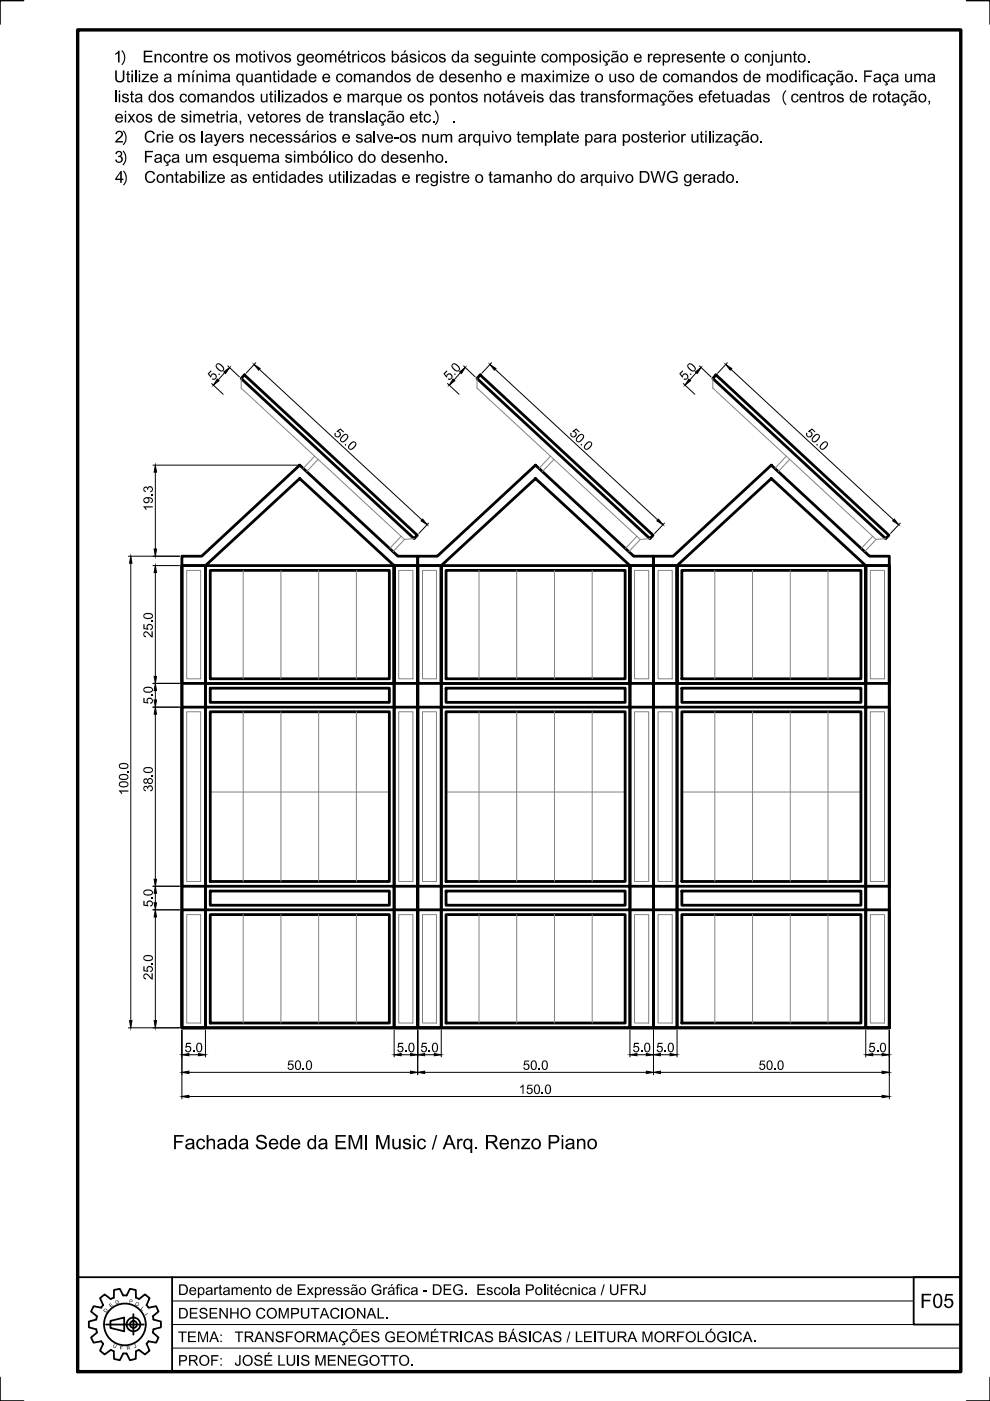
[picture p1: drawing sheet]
<svg xmlns="http://www.w3.org/2000/svg" width="210mm" height="297mm" viewBox="0 0 210 297" stroke-linecap="round" stroke-linejoin="round" font-family="sans-serif">
<!-- layer: Ob_contorno -->
<g fill="none" stroke="#000" stroke-width=".59">
<path d="M51.8 79.5l36.7 34-.7 .7-36.7-34zM101.8 79.5l36.7 34-.7 .7-36.7-34zM151.8 79.5l36.7 34-.7 .7-36.7-34zM38.6 117.9h4.2l20.7-19.3 20.9 19.3h4.2v100h-50zM38.6 119.9h5l19.9-18.4 20.1 18.4h5v98h-50zM38.6 119.9h5v25h-5zM43.6 119.9h40v25h-40zM83.6 119.9h5v25h-5zM88.6 117.9h4.1l20.8-19.3 20.9 19.3h4.2v100h-50zM88.6 119.9h5l19.9-18.4 20.1 18.4h5v98h-50zM88.6 119.9h5v25h-5zM93.6 119.9h40v25h-40z"/>
<path d="M133.6 119.9h5v25h-5zM138.6 117.9h4.1l20.8-19.3 20.9 19.3h4.2v100h-50zM138.6 119.9h5l19.9-18.4 20.1 18.4h5v98h-50zM138.6 119.9h5v25h-5zM143.6 119.9h40v25h-40zM183.6 119.9h5v25h-5zM44.6 120.9h37.9v23h-37.9zM94.6 120.9h37.9v23h-37.9zM144.6 120.9h37.9v23h-37.9zM38.6 149.9h5v38h-5zM43.6 144.9v5h40v-5h-40v-25v98M44.6 145.9h37.9v3h-37.9z"/>
<path d="M44.6 150.9h37.9v36h-37.9zM83.6 144.9v-25v98M83.6 149.9h5v38h-5zM88.6 149.9h5v38h-5zM93.6 144.9v5h40v-5h-40v-25v98M94.6 145.9h37.9v3h-37.9zM94.6 150.9h37.9v36h-37.9zM133.6 144.9v-25v98M133.6 149.9h5v38h-5zM138.6 149.9h5v38h-5zM143.6 144.9v5h40v-5h-40v-25v98M144.6 145.9h37.9v3h-37.9z"/>
<path d="M144.6 150.9h37.9v36h-37.9zM183.6 144.9v-25v98M183.6 149.9h5v38h-5zM38.6 192.9h5v25h-5zM43.6 187.9h40v5h-40zM44.6 188.9h37.9v3h-37.9zM44.6 193.9h37.9v23h-37.9zM83.6 192.9h5v25h-5zM88.6 192.9h5v25h-5zM93.6 187.9h40v5h-40zM94.6 188.9h37.9v3h-37.9zM94.6 193.9h37.9v23h-37.9z"/>
<path d="M133.6 192.9h5v25h-5zM138.6 192.9h5v25h-5zM143.6 187.9h40v5h-40zM144.6 188.9h37.9v3h-37.9zM144.6 193.9h37.9v23h-37.9zM183.6 192.9h5v25h-5z"/>
</g>
<!-- layer: GD_Referencias -->
<g fill="none" stroke="#828282" stroke-width=".21">
<path d="M51.1 80.2v2.1l34.7 32.1 2-.2M66.7 96.7l-2.4 2.6M67.4 97.4l-2.4 2.6M101.1 80.2v2.1l34.7 32.1 2-.2M116.7 96.7l-2.4 2.6M117.4 97.4l-2.4 2.6M151.1 80.2v2.1l34.7 32.1 2-.2M166.7 96.7l-2.4 2.6M167.4 97.4l-2.4 2.6M85 113.7l-2.4 2.6M85.8 114.4l-2.4 2.6M135 113.7l-2.4 2.6"/>
<path d="M135.8 114.4l-2.5 2.6M185 113.7l-2.4 2.6M185.8 114.4l-2.5 2.6M39.6 120.9h2.9v23h-2.9zM51.6 120.9v23M59.6 120.9v23M67.6 120.9v23M75.6 120.9v23M84.5 120.9h3v23h-3zM89.6 120.9h2.9v23h-2.9zM101.6 120.9v23M109.6 120.9v23"/>
<path d="M117.6 120.9v23M125.6 120.9v23M134.5 120.9h3v23h-3zM139.5 120.9h3v23h-3zM151.6 120.9v23M159.6 120.9v23M167.6 120.9v23M175.6 120.9v23M184.5 120.9h3v23h-3zM39.6 150.9h2.9v36h-2.9zM51.6 150.9v36M59.6 150.9v36"/>
<path d="M67.6 150.9v36M75.6 150.9v36M84.5 150.9h3v36h-3zM89.6 150.9h2.9v36h-2.9zM101.6 150.9v36M109.6 150.9v36M117.6 150.9v36M125.6 150.9v36M134.5 150.9h3v36h-3zM139.5 150.9h3v36h-3zM151.6 150.9v36M159.6 150.9v36"/>
<path d="M167.6 150.9v36M175.6 150.9v36M184.5 150.9h3v36h-3zM44.6 167.9h37.9M94.6 167.9h37.9M144.6 167.9h37.9M39.6 193.9h2.9v23h-2.9zM51.6 193.9v23M59.6 193.9v23M67.6 193.9v23M75.6 193.9v23M84.5 193.9h3v23h-3z"/>
<path d="M89.6 193.9h2.9v23h-2.9zM101.6 193.9v23M109.6 193.9v23M117.6 193.9v23M125.6 193.9v23M134.5 193.9h3v23h-3zM139.5 193.9h3v23h-3zM151.6 193.9v23M159.6 193.9v23M167.6 193.9v23M175.6 193.9v23M184.5 193.9h3v23h-3z"/>
</g>
<!-- layer: Ob_cota -->
<g fill="none" stroke="#000" stroke-width=".21">
<path d="M47.6 79l-1.3 1.5M48.3 77.6l2.5 2.3M54.2 76.9l-2 2.2M55 78.3l34.5 31.9M97.6 79l-1.3 1.5M98.3 77.6l2.5 2.3M104.2 76.9l-2 2.2M105 78.3l34.4 31.9M147.6 79l-1.3 1.5M148.3 77.6l2.4 2.3M154.2 76.9l-2.1 2.2M155 78.3l34.4 31.9"/>
<path d="M32.4 98.6h30.7M44.9 81.3l2.4 2.3M94.9 81.3l2.4 2.3M144.9 81.3l2.4 2.3M27.2 117.9h10.9M27.7 119.4v97M32.4 119.9h5.7M32.9 100.1v16.3M90.9 110.9l-2.1 2.2M140.9 110.9l-2.1 2.2M190.9 110.9l-2.1 2.2M32.9 121.4v22"/>
<path d="M32.4 149.9h5.7M32.4 144.9h5.7M32.9 146.4v2M32.9 151.4v35M32.4 192.9h5.7M32.4 187.9h5.7M32.9 189.4v2M32.9 194.4v22M27.2 217.9h10.9M38.6 218.4v14.6M43.6 218.4v5.7M83.6 218.4v5.7"/>
<path d="M88.6 218.4v9.5M93.6 218.4v5.7M133.6 218.4v5.7M138.6 218.4v9.5M143.6 218.4v5.7M183.6 218.4v5.7M188.6 218.4v14.6M40 227.4h47M40 223.6h2.1M40 232.5h147M85 223.6h2M90 227.4h47"/>
<path d="M90 223.6h2.1M135 223.6h2M140 227.4h47M140 223.6h2.1M185 223.6h2"/>
</g>
<g fill="#000" stroke="#000" stroke-width=".21">
<path d="M47.5 78.9l1.2-1-.9 1.3zM53.9 77.3l1.3 .8-.4 .4zM97.5 78.9l1.1-1-.8 1.3zM103.9 77.3l1.3 .8-.4 .4zM147.4 78.9l1.2-1-.8 1.3zM153.9 77.3l1.3 .8-.4 .4zM46.1 80.4l.3 .3-1.1 .9zM96.1 80.4l.3 .3-1.2 .9zM146 80.4l.4 .3-1.2 .9zM27.7 117.9l.3 1.5h-.5zM32.7 116.4h.5l-.3 1.5zM32.9 98.6l.3 1.5h-.5z"/>
<path d="M89.6 110.1l1 1.1-1.3-.8zM139.6 110.1l.9 1.1-1.2-.8zM189.6 110.1l.9 1.1-1.2-.8zM32.9 119.9l.3 1.5h-.5zM32.9 149.9l.3 1.5h-.5zM32.7 148.4h.5l-.3 1.5zM32.9 144.9l.3 1.5h-.5zM32.7 143.4h.5l-.3 1.5zM32.9 192.9l.3 1.5h-.5zM32.7 191.4h.5l-.3 1.5zM32.9 187.9l.3 1.5h-.5zM32.7 186.4h.5l-.3 1.5z"/>
<path d="M27.5 216.4h.5l-.3 1.5zM32.7 216.4h.5l-.3 1.5zM38.6 227.4l1.4-.3v.5zM38.6 223.6l1.4-.2v.4zM38.6 232.5l1.4-.3v.5zM42.1 223.4l1.5 .2-1.5 .2zM83.6 223.6l1.4-.2v.4zM87 227.1l1.6 .3-1.6 .2zM87 223.4l1.6 .2-1.6 .2zM88.6 227.4l1.4-.3v.5zM88.6 223.6l1.4-.2v.4zM92.1 223.4l1.5 .2-1.5 .2z"/>
<path d="M133.6 223.6l1.4-.2v.4zM137 227.1l1.6 .3-1.6 .2zM137 223.4l1.6 .2-1.6 .2zM138.6 227.4l1.4-.3v.5zM138.6 223.6l1.4-.2v.4zM142.1 223.4l1.5 .2-1.5 .2zM183.6 223.6l1.4-.2v.4zM187 227.1l1.6 .3-1.6 .2zM187 223.4l1.6 .2-1.6 .2zM187 232.2l1.6 .3-1.6 .2z"/>
</g>
<g fill="#000">
<path d="M44.7 78.5l.2 .2-.6 .6 .4 .4v-.3l.4-.3 .5 .1 .3 .4v.5l-.3 .4-.7-.1 .2-.2 .4 .1 .2-.2v-.4l-.2-.3h-.4l-.4 .7-.7-.9zM46.3 79.3l.1-.2 .3 .2-.2 .2zM94.7 78.5l.2 .2-.6 .6 .4 .4v-.3l.4-.3 .5 .1 .3 .4v.6l-.4 .3-.6-.1 .2-.2 .4 .1 .2-.2v-.4l-.2-.3-.6 .1-.2 .6-.7-.9zM96.3 79.3l.1-.2 .2 .2-.1 .2zM144.7 78.5l.2 .2-.6 .6 .4 .4v-.3l.4-.3 .5 .1 .3 .4v.6l-.4 .3-.6-.1 .2-.2 .4 .1 .2-.2v-.4l-.2-.3-.6 .1-.2 .6-.7-.9zM146.3 79.3l.1-.2 .2 .2-.2 .2zM71 91.8l.2 .1-.1 .2 .1 .3 .5 .1 .3-.3 .1-.2-.2-.3-.4-.1-.2-.2 .9-.6 .7 .7-.1 .2-.6-.6-.5 .4 .4 .1 .2 .4-.1 .4-.4 .3h-.4l-.4-.3zM73.2 94.1l.2 .2-.2 .2-.1-.2zM120.9 91.8l.3 .1-.1 .2 .1 .3 .5 .1 .1-.1a.42 .42 0 0 0 .2-.5 .42 .42 0 0 0-.5-.3l-.2-.2 .9-.6 .7 .7-.1 .2-.6-.6-.5 .4 .3 .1 .3 .4-.1 .4-.4 .3h-.4l-.4-.3zM123.2 94.1l.2 .2-.2 .2-.1-.2zM170.9 91.8l.3 .1-.1 .2 .1 .3 .5 .1 .3-.5-.1-.3-.4-.1-.2-.2 .9-.6 .7 .7-.1 .2-.6-.6-.5 .4 .3 .1 .3 .4-.1 .4-.4 .3h-.6l-.2-.3zM173.2 94.1l.2 .2-.2 .2-.1-.2z"/>
<path d="M30.5 103.4l.5-.2 .3 .2 .2-.2 .5-.1 .4 .5-.1 .5-.4 .3-.1-.3 .4-.2-.1-.5h-.5l-.1 .5h-.3v-.2a.35 .35 0 0 0-.3-.3 .35 .35 0 0 0-.4 .4 .35 .35 0 0 0 .4 .3v.2l-.4-.2zM30.4 107.3h2v.3h-1.6l.3 .4-.2 .1zM32.1 104.8h.3v.2h-.3zM30.4 132.4h.2v.8l.6 .1-.1-.2 .1-.6 .3-.2h.5l.4 .5-.1 .5-.4 .3-.1-.3 .4-.2-.1-.4-.2-.2h-.3l-.3 .3 .2 .7-1.1-.2zM30.5 134l.7-.1 .9 .9v-1h.3v1.4l-.3-.1-1.1-1h-.3l-.1 .3v.3l.4 .2-.1 .2-.3-.1-.2-.3zM32.1 131.6h.3v.3h-.3zM30.4 148h.2v.8l.6 .1-.1-.2 .1-.5 .4-.3 .5 .1 .3 .4-.1 .6-.4 .2-.1-.2 .3-.1 .1-.5-.4-.2h-.3l-.2 .2 .2 .8-1.1-.2zM32.1 147.3h.3v.3h-.3zM25.2 167.6h2v.2h-1.5l.3 .5h-.3zM26.9 163.4h.3v.3h-.3zM30.5 166.7l.6-.1 .2 .3 .2-.4 .6 .1 .2 .2 .1 .5-.2 .4-.3 .1-.1-.3h.2a.39 .39 0 0 0 .1-.5 .39 .39 0 0 0-.5-.2 .39 .39 0 0 0-.1 .5l-.3-.2a.33 .33 0 0 0-.4-.3 .33 .33 0 0 0-.2 .4 .33 .33 0 0 0 .3 .3v.3h-.2l-.3-.3zM32.1 164.3h.3v.3h-.3z"/>
<path d="M30.4 191h.2v.8l.6 .1-.1-.2 .1-.5 .3-.3 .5 .1 .4 .4-.1 .6-.4 .2-.1-.2 .4-.2v-.3l-.2-.3h-.4l-.3 .3 .2 .7-1.1-.2zM32.1 190.3h.3v.2h-.3zM30.4 204.9h.2v.8l.6 .1-.1-.6 .2-.3 .6-.1 .3 .1 .2 .3v.4l-.2 .4-.3 .1-.1-.2 .2-.1a.43 .43 0 0 0 0-.6 .43 .43 0 0 0-.6 0 .43 .43 0 0 0 .1 .6v.3l-1.1-.2zM30.5 206.5l.7-.1 .9 1v-1h.3v1.3l-.4-.2-1-.8a.39 .39 0 0 0-.4 .3 .39 .39 0 0 0 .4 .4l-.1 .3-.4-.3-.1-.6zM32.1 204.2h.3v.2h-.3zM39.5 221.1h1v.2h-.8l-.1 .6 .4-.2 .4 .2 .2 .3-.1 .6-.7 .3-.5-.2-.1-.4h.3l.2 .3a.45 .45 0 0 0 .6-.1 .45 .45 0 0 0-.1-.6 .45 .45 0 0 0-.7 .1h-.2zM40.9 222.8h.3v.3h-.3zM61.2 224.9h1v.2h-.8l-.1 .5 .3-.1 .4 .1 .3 .3v.5l-.5 .5h-.4l-.4-.3v-.3h.2l.2 .3h.4l.2-.6a.41 .41 0 0 0-.3-.3 .41 .41 0 0 0-.4 .2h-.3zM64.2 226.6h.3v.2h-.3zM84.5 221.1h1v.2h-.8l-.1 .6 .6-.1 .4 .4-.1 .5-.4 .4h-.5l-.4-.4v-.2h.3l.1 .3 .4 .1 .3-.4v-.2l-.3-.3-.7 .2zM85.9 222.8h.3v.3h-.3zM89.5 221.1h1v.2h-.8l-.1 .6 .6-.1 .4 .4v.4l-.5 .5h-.5l-.4-.4v-.2h.3l.1 .3 .4 .1 .3-.3v-.3l-.3-.3-.7 .2z"/>
<path d="M90.9 222.8h.3v.3h-.3zM110.3 230.4l.7-.5v2h-.2v-1.5l-.5 .3zM111.2 224.9h1v.2h-.8l-.1 .5 .5-.1 .5 .4v.5l-.5 .5-.6-.1-.2-.4v-.1h.2l.2 .3h.4l.2-.3v-.3l-.2-.3-.8 .2zM111.9 230h1v.2h-.8l-.1 .5 .5-.1 .4 .4v.7l-.5 .3-.4-.1-.4-.4 .3-.1 .2 .3 .3 .1 .3-.3-.1-.5-.2-.2-.7 .2zM114.2 226.6h.3v.2h-.3zM114.9 231.7h.2v.2h-.2zM134.5 221.1h1v.2h-.8l-.2 .6 .6-.1 .4 .3v.6l-.4 .4h-.5l-.4-.4v-.2h.3l.1 .3 .4 .1 .3-.4-.3-.5-.7 .2zM135.9 222.8h.3v.3h-.3zM139.5 221.1h1v.2h-.8l-.1 .6 .6-.1 .3 .4v.4l-.4 .5h-.5l-.4-.4v-.2h.3l.1 .3 .4 .1 .3-.3v-.3l-.3-.3-.7 .2zM140.9 222.8h.3v.3h-.3zM161.2 224.9h1v.2h-.8l-.1 .5 .6-.1 .4 .5-.1 .6-.4 .3-.6-.1-.2-.4v-.1h.2l.2 .3h.4l.2-.3v-.3l-.2-.3-.8 .2zM164.2 226.6h.3v.2h-.3z"/>
<path d="M184.4 221.1h1.1v.2h-.8l-.2 .6 .6-.1 .4 .3v.6l-.4 .4h-.5l-.4-.4v-.2h.3l.1 .3 .4 .1 .3-.4-.3-.5-.7 .2zM185.9 222.8h.3v.3h-.3z"/>
<path d="M45.9 77.2l.5-.2 .6 .3 .5 .6v.6l-.3 .3h-.5l-.4-.3-.6-.7zM46.1 77.3l-.2 .2 .1 .3 .9 .8a.38 .38 0 0 0 .4-.3 .38 .38 0 0 0-.2-.5l-.4-.4z"/>
<path d="M95.9 77.2l.5-.2 .6 .3 .5 .7v.5l-.3 .3h-.5l-.4-.3-.6-.7zM96.1 77.3l-.2 .2 .1 .3 .9 .7a.35 .35 0 0 0 .4-.2 .35 .35 0 0 0-.1-.4l-.6-.5z"/>
<path d="M145.9 77.2l.4-.2 .7 .3 .5 .7-.1 .5-.2 .3h-.5l-.4-.2-.5-.7-.1-.5zM146 77.3l-.1 .2 .1 .3 .7 .7a.4 .4 0 0 0 .6-.2 .4 .4 0 0 0-.3-.5l-.6-.6z"/>
<path d="M72.5 92.4l.4-.3 .5-.1 .3 .2 .2 .5-.7 .9-.7 .2-.4-.4 .1-.6zM72.7 92.6l-.3 .4a.39 .39 0 0 0 .2 .6 .39 .39 0 0 0 .5-.3l.5-.6a.38 .38 0 0 0-.3-.5 .38 .38 0 0 0-.4 .2z"/>
<path d="M74.1 94.1l.4-.3 .5-.3 .4 .3 .2 .5-.7 .9-.7 .2-.4-.5zM74.4 94.1l-.4 .7a.37 .37 0 0 0 .3 .4 .37 .37 0 0 0 .5-.3l.5-.5v-.5l-.4-.1z"/>
<path d="M122.3 92.6l.8-.6h.4l.4 .5-.3 .7-.8 .6-.5-.1-.2-.3v-.4zM122.7 92.6l-.3 .4a.39 .39 0 0 0 .2 .6 .39 .39 0 0 0 .5-.3l.5-.6v-.4l-.4-.1z"/>
<path d="M124.1 94.1l.4-.3 .5-.3 .4 .3 .2 .5-.7 .9-.7 .2-.4-.5zM124.5 94.1l-.4 .5a.39 .39 0 0 0 .2 .6 .39 .39 0 0 0 .5-.3l.5-.5v-.5l-.5-.1z"/>
<path d="M172.3 92.6l.8-.6h.4l.4 .5-.3 .7-.8 .6-.5-.1-.2-.3v-.4zM172.7 92.5l-.4 .8a.53 .53 0 0 0 .5 .2 .53 .53 0 0 0 .5-.4l.3-.4v-.4l-.4-.1z"/>
<path d="M174.1 94.1l.4-.3 .5-.3 .4 .3 .2 .5-.7 .9-.7 .2-.4-.5zM174.5 94.1l-.5 .7a.45 .45 0 0 0 .5 .4 .45 .45 0 0 0 .4-.4l.4-.4v-.3a.46 .46 0 0 0-.4-.3 .46 .46 0 0 0-.4 .3z"/>
<path d="M30.5 105.7l.5-.3 1 .1 .3 .2 .1 .5-.4 .5h-.1l.1-.3a.45 .45 0 0 0 .1-.6 .45 .45 0 0 0-.6-.2l.2 .3v.4l-.5 .4h-.5l-.2-.2zM30.6 106.1a.45 .45 0 0 0 .9 0 .45 .45 0 0 0-.9 0z"/>
<path d="M30.4 130.3l.5-.3h1l.4 .2 .1 .6-.1 .2-.4 .2h-1l-.5-.3zM30.6 130.4v.3l.2 .2h1.2a.36 .36 0 0 0 .2-.4 .36 .36 0 0 0-.5-.3h-.7z"/>
<path d="M30.5 145.8l.4-.2 1.1 .1 .4 .3v.4l-.4 .4h-1.2l-.4-.3zM30.7 146a.46 .46 0 0 0 .1 .6 .46 .46 0 0 0 .6 0h.5a.4 .4 0 0 0 .3-.6 .4 .4 0 0 0-.6-.1z"/>
<path d="M25.3 165.9l.6-.3 .8 .1 .4 .2 .1 .6-.5 .4h-1.1l-.4-.5zM25.5 166l-.1 .4 .2 .2 .9 .1 .3-.1a.41 .41 0 0 0 .1-.6 .41 .41 0 0 0-.5-.1z"/>
<path d="M25.2 164.5l.5-.4 1.1 .1 .4 .3v.5l-.6 .4-.9-.1-.5-.3zM25.5 164.5h-.1a.65 .65 0 0 0 1 .6h.3a.39 .39 0 0 0 .3-.5 .39 .39 0 0 0-.6-.2z"/>
<path d="M25.3 162l.7-.3 .8 .1 .4 .4v.4l-.6 .5-.9-.1-.5-.3zM25.5 162.2a.58 .58 0 0 0 .2 .6 .58 .58 0 0 0 .7 0l.5-.2a.51 .51 0 0 0-.1-.5 .51 .51 0 0 0-.6-.1z"/>
<path d="M30.5 162.8l.4-.2 1.1 .1 .3 .2 .1 .5-.4 .5h-1.2l-.4-.4zM30.7 163l-.1 .2 .1 .4h1.2a.4 .4 0 0 0 .3-.5 .4 .4 0 0 0-.6-.2z"/>
<path d="M30.5 165.2l.4-.2 .4 .3 .3-.3h.4l.4 .3v.6l-.6 .4-.3-.2-.2-.2-.2 .2h-.4l-.3-.3zM30.6 165.6a.3 .3 0 0 0 .6 0 .3 .3 0 0 0-.6 0zM31.4 165.6a.4 .4 0 0 0 .8 0 .4 .4 0 0 0-.8 0z"/>
<path d="M30.4 188.9l.5-.3h1l.5 .4v.4l-.4 .4-1.1 .1-.5-.4zM30.6 189v.3l.3 .3h1.1a.4 .4 0 0 0 .2-.6 .4 .4 0 0 0-.6-.2z"/>
<path d="M30.4 202.8l.5-.3h1l.5 .3v.5l-.4 .4-.9 .1-.7-.4zM30.6 202.9v.3l.3 .3 1.1-.1a.37 .37 0 0 0 .2-.5 .37 .37 0 0 0-.5-.1l-.6-.1z"/>
<path d="M41.7 221.3l.6-.2 .5 .3v1.2l-.3 .5h-.5l-.3-.4-.1-.8zM42 221.3l-.2 .5 .1 .8a.4 .4 0 0 0 .6 .2 .4 .4 0 0 0 .1-.5l-.1-.9-.2-.1z"/>
<path d="M62.7 225l.3-.2h.4l.4 .4v1.1l-.4 .6-.5-.1-.3-.3-.1-1zM62.9 225.1l-.1 1.2a.37 .37 0 0 0 .5 .3 .37 .37 0 0 0 .2-.5v-.8a.35 .35 0 0 0-.6-.2z"/>
<path d="M65 225l.3-.2h.4l.4 .4v1.1l-.4 .6-.5-.1-.3-.3v-1zM65.2 225.1l-.1 .4 .1 1a.46 .46 0 0 0 .6-.1 .46 .46 0 0 0 .1-.5l-.1-.6a.35 .35 0 0 0-.6-.2z"/>
<path d="M86.7 221.3l.6-.2 .5 .2 .1 1.1-.2 .5-.2 .2h-.5l-.3-.4-.1-.9zM87 221.3l-.2 .5v.6l.4 .5h.2l.2-.3-.1-1a.32 .32 0 0 0-.1-.3 .32 .32 0 0 0-.4 0z"/>
<path d="M91.7 221.3l.6-.2 .5 .3v1.2l-.3 .5h-.5l-.3-.4-.1-.8zM92 221.3l-.2 .5 .1 .8a.4 .4 0 0 0 .6 .2 .4 .4 0 0 0 .1-.5l-.1-.9z"/>
<path d="M112.7 225l.3-.2h.4l.3 .4 .1 1.1-.4 .6-.5-.1-.3-.4-.1-.9zM112.9 225.1l-.1 1.2a.4 .4 0 0 0 .5 .3 .4 .4 0 0 0 .3-.5l-.1-.9-.2-.2z"/>
<path d="M113.4 230.2l.3-.3h.4l.3 .4 .1 1.1-.4 .5h-.5l-.3-.3-.1-1zM113.6 230.2l-.1 .4v.9a.42 .42 0 0 0 .6 .1 .42 .42 0 0 0 .2-.5l-.1-.6a.38 .38 0 0 0-.6-.3z"/>
<path d="M115 225l.3-.2h.4l.4 .4v1.1l-.4 .6-.5-.1-.3-.3v-1zM115.2 225.1l-.1 1.2a.4 .4 0 0 0 .5 .3 .4 .4 0 0 0 .3-.5l-.1-.8a.35 .35 0 0 0-.6-.2z"/>
<path d="M115.7 230.2l.3-.3h.4l.4 .4v.9l-.3 .7h-.6l-.3-.3-.1-.9zM116 230.2l-.2 .4 .1 .9a.42 .42 0 0 0 .5 .1 .42 .42 0 0 0 .2-.5l-.1-.6a.38 .38 0 0 0-.5-.3z"/>
<path d="M136.7 221.3l.6-.2 .5 .4v1.1l-.3 .5h-.5l-.3-.4-.1-.9zM136.9 221.4v1.2l.1 .3h.3l.3-.3v-.8l-.2-.5z"/>
<path d="M141.8 221.3l.5-.2 .5 .3v1.2l-.3 .5h-.5l-.3-.3-.1-1zM142 221.3l-.2 .5 .1 .8a.4 .4 0 0 0 .5 .2 .4 .4 0 0 0 .2-.5l-.1-.9z"/>
<path d="M162.7 225l.3-.2h.3l.4 .3 .1 1.2-.4 .6-.5-.1-.3-.3-.1-1zM162.9 225.1l-.1 1.2a.38 .38 0 0 0 .5 .3 .38 .38 0 0 0 .2-.5v-.6a.4 .4 0 0 0-.2-.4 .4 .4 0 0 0-.4 0z"/>
<path d="M165 225l.3-.2h.4l.4 .4v1.1l-.4 .6-.5-.1-.3-.4-.1-.9zM165.2 225.1l-.1 1.2a.4 .4 0 0 0 .5 .3 .4 .4 0 0 0 .3-.5v-.6a.4 .4 0 0 0-.2-.4 .4 .4 0 0 0-.5 0z"/>
<path d="M186.8 221.3l.5-.2 .5 .4v1.1l-.3 .5h-.5l-.4-.4v-.9zM187 221.3l-.2 .4v.7l.2 .5h.3l.3-.3v-.8l-.2-.5z"/>
</g>
<!-- layer: Fol_Txt -->
<g fill="#000">
<path d="M24.4 11.3l.7-.6h.3v2.5h-.4v-1.9l-.5 .3zM25.7 10.8l.3-.1 .2 .2 .4 1.2-.1 .9-.5 .8-.3-.1 .5-.8 .1-.8-.2-.9zM24.4 14.9h.4v1.8l.3 .5h.6l.3-.3v-2h.4v1.9l-.4 .5-.9 .2-.5-.4-.2-.3zM27 15.2l.3-.2v.6h.3v.3h-.3v1.2l.3 .1v.2l-.2 .1a.39 .39 0 0 1-.4-.2 .39 .39 0 0 1 0-.4v-1h-.3v-.3h.3zM30.1 15.6h1.5l-1.2 1.6h1.2v.2h-1.6v-.2l1.2-1.3h-1.1zM30.5 10.7h1.8v.3h-1.5v.8h1.4v.3h-1.4v.8h1.5v.3h-1.8zM32.8 11.4h.3v.3l.4-.3 .6 .1 .1 .3v1.4h-.2v-1.2a.44 .44 0 0 0-.6-.3 .44 .44 0 0 0-.3 .6v.9h-.3zM34.9 11.5l.7-.1 .5 .3 .1 .3h-.3l-.2-.3-.4-.1-.3 .4v.8l.3 .2h.4l.2-.4h.3l-.4 .6-.5 .1-.5-.3-.2-.9zM38.4 11.4h.3v.3l.4-.3 .6 .1 .2 .3v1.4h-.3v-1.2a.44 .44 0 0 0-.6-.3 .44 .44 0 0 0-.3 .6v.9h-.3zM37.8 15.6h.2v.3l.4-.3h.5l.2 .3 .4-.3 .5 .1 .2 .3v1.4h-.3v-1.1a.4 .4 0 0 0-.4-.4 .4 .4 0 0 0-.3 .5v1h-.4v-1.1a.41 .41 0 0 0-.5-.4 .41 .41 0 0 0-.2 .6v.9h-.3zM40.4 11l.3-.2v.6h.3v.3h-.3v1.2h.3l.1 .3h-.3a.41 .41 0 0 1-.4-.5v-1h-.2v-.3h.2zM41.3 11.4h.3v.3a.4 .4 0 0 1 .7-.2l-.1 .3a.42 .42 0 0 0-.5 0 .42 .42 0 0 0-.1 .5v.9h-.3z"/>
<path d="M41.7 15.6h.2v.3l.3-.3h.6l.2 .2 .1 1.6h-.3v-1.3l-.2-.2-.6 .2v1.3h-.3zM44.4 15.6h.2v.3l.4-.3h.4a.28 .28 0 0 0 .3 .3 .28 .28 0 0 0 .3-.3h.5l.3 .3v1.5h-.3v-1.1a.41 .41 0 0 0-.5-.4 .41 .41 0 0 0-.3 .5v1h-.3v-1.2a.41 .41 0 0 0-.5-.3 .41 .41 0 0 0-.2 .6v.9h-.3zM47.4 11.6l.4-.2h.5l.3 .5h-.3l-.1-.2-.2-.1a.28 .28 0 0 0-.4 .2 .28 .28 0 0 0 .4 .3l.5 .2 .2 .5-.4 .4-.5 .1-.4-.2-.2-.4 .3-.1 .1 .3 .3 .1a.33 .33 0 0 0 .5-.3 .33 .33 0 0 0-.5-.3l-.6-.2zM50 11.4h.3v.3l.3-.3h.4l.4 .3 .5-.3 .5 .1 .1 .2v1.5h-.3v-1.1a.39 .39 0 0 0-.5-.4 .39 .39 0 0 0-.3 .5v1h-.3v-1.1a.37 .37 0 0 0-.3-.5 .37 .37 0 0 0-.4 .3v1.3h-.4zM52.1 15.6h.3l.1 1.1a.41 .41 0 0 0 .4 .5 .41 .41 0 0 0 .4-.5v-1.1h.3v1.8h-.3v-.2l-.3 .3-.7-.2-.2-.4zM54.9 11l.3-.2v.6h.4v.3h-.4v1.1l.1 .1h.3v.3h-.2a.39 .39 0 0 1-.4-.1 .39 .39 0 0 1-.1-.4v-1h-.2v-.3h.2zM56 15.6h.3v.3l.3-.3h.5l.3 .2 .1 1.6h-.3l-.1-1.3a.46 .46 0 0 0-.5-.2 .46 .46 0 0 0-.3 .6v.9h-.3zM56.5 11.4h.3l.5 1.5 .5-1.5h.3l-.7 1.8h-.3zM58 15.2l.3-.2v.6h.3v.3h-.3v1.1l.1 .2h.2v.3h-.3l-.3-.3v-1.3h-.2v-.3h.2zM60.4 11.6l.4-.2h.5l.3 .5h-.3l-.1-.2-.3-.1a.27 .27 0 0 0-.3 .3 .27 .27 0 0 0 .4 .2l.6 .3 .1 .5-.4 .3-.5 .1-.4-.2-.2-.4 .3-.1 .1 .3 .3 .1a.33 .33 0 0 0 .5-.3 .33 .33 0 0 0-.5-.3l-.6-.2zM68.9 11.4h.3v.3l.4-.3 .4 .1a.19 .19 0 0 0 .2 .2 .19 .19 0 0 0 .2-.2l.5-.1 .3 .2 .1 1.6h-.3v-1.1a.37 .37 0 0 0-.3-.5 .37 .37 0 0 0-.4 .3v1.3h-.4v-1.2a.42 .42 0 0 0-.5-.3 .42 .42 0 0 0-.2 .6v.9h-.3zM71.4 15.9l.4-.3h.5l.4 .3 .1 .3h-.3l-.2-.3h-.4l-.3 .3v.6l.2 .4h.5l.2-.4h.3l-.2 .5-.8 .2-.3-.2-.3-.6z"/>
<path d="M73.8 11l.3-.2v.6h.3v.3h-.3v1.2h.3l-.1 .3a.42 .42 0 0 1-.4 0 .42 .42 0 0 1-.1-.5v-1h-.2v-.3h.2zM74.7 11.4h.3v.3l.3-.3h.3v.4a.4 .4 0 0 0-.5 0 .4 .4 0 0 0-.1 .5v.9h-.3zM75 15.6h.3v.3l.3-.3h.6l.2 .3 .3-.3 .6 .1 .2 .2v1.5h-.3v-1.2a.4 .4 0 0 0-.5-.3 .4 .4 0 0 0-.3 .5v1h-.3v-1.1a.41 .41 0 0 0-.5-.4 .41 .41 0 0 0-.2 .6v.9h-.4zM76.8 11.6l.7-.2 .6 .4v.2h-.3l-.3-.4-.5 .2-.1 .8 .3 .4a.41 .41 0 0 0 .4 0 .41 .41 0 0 0 .2-.4h.3l-.4 .6h-.8l-.4-.7zM78.6 19.9h.2v.3l.4-.4 .3 .1v.3a.41 .41 0 0 0-.5 .1 .41 .41 0 0 0-.1 .4v1h-.3zM80.3 11.6l.5-.2h.5l.4 .5h-.4l-.3-.3a.3 .3 0 0 0-.4 .2 .3 .3 0 0 0 .4 .3l.6 .3 .1 .5-.4 .3-.5 .1-.5-.4-.1-.2 .3-.1 .1 .3 .3 .1a.33 .33 0 0 0 .5-.2 .33 .33 0 0 0-.5-.4l-.6-.3zM79.9 15.6h.3v.3l.3-.3h.5l.3 .2 .1 1.6h-.3l-.1-1.3a.46 .46 0 0 0-.5-.2 .46 .46 0 0 0-.3 .6v.9h-.3zM85.7 15.8l.4-.2h.5l.4 .5-.3 .1-.1-.3h-.2a.28 .28 0 0 0-.5 .2 .28 .28 0 0 0 .5 .2l.6 .2 .1 .6-.4 .4h-.6l-.4-.3-.1-.3 .3-.1 .2 .4h.2a.31 .31 0 0 0 .5-.3 .31 .31 0 0 0-.5-.2l-.6-.3zM87 11.6l.4-.2h.5l.3 .5h-.3l-.1-.2-.3-.1a.28 .28 0 0 0-.3 .3 .28 .28 0 0 0 .3 .2l.7 .2 .1 .6-.4 .3-.5 .1-.4-.1-.2-.5 .3-.1 .1 .3 .3 .1a.32 .32 0 0 0 .5-.2 .32 .32 0 0 0-.4-.3l-.7-.4zM89.5 11.7l.4-.3h.4l.5 .3 .1 .3h-.3l-.2-.3h-.4l-.3 .4v.6l.3 .3h.4l.2-.4h.3l-.3 .6-.6 .1-.5-.3-.1-.4zM93.2 11.5l.4-.1h.5l.3 .5h-.3l-.1-.2-.4-.1a.29 .29 0 0 0-.2 .4 .29 .29 0 0 0 .5 .1l.6 .4v.3l-.1 .3-.4 .2-.6-.1-.4-.5 .3-.1a.41 .41 0 0 0 .5 .5 .41 .41 0 0 0 .3-.5l-1-.4-.1-.3zM97.2 15.9l.3-.3h.5l.5 .4v.1l-.3 .1a.39 .39 0 0 0-.4-.3 .39 .39 0 0 0-.4 .3l1 .3 .2 .5-.5 .5h-.6l-.4-.4-.1-.2 .4-.1a.43 .43 0 0 0 .4 .4 .43 .43 0 0 0 .4-.4l-.9-.3-.2-.2z"/>
<path d="M100.7 11.6l.3-.2h.5l.3 .1 .2 .4h-.3l-.1-.2-.3-.1a.29 .29 0 0 0-.3 .4 .29 .29 0 0 0 .4 .1l.7 .4v.4l-.2 .3-.4 .1-.7-.1-.2-.5 .3-.1a.41 .41 0 0 0 .4 .4 .41 .41 0 0 0 .4-.4l-.9-.3-.2-.3zM100.9 15.6h.2v.3l.4-.3 .7 .2 .1 1.6h-.3v-1.2l-.2-.3-.6 .2v1.3h-.3zM102.8 14.9h.3v.9l.3-.2h.5l.3 .3 .1 1.5h-.3v-1.2l-.2-.3-.6 .2-.1 1.3h-.3zM106.3 11.4h.3v1.3l.4 .3 .5-.3v-1.3h.3v1.8h-.3v-.2l-.3 .2-.4 .1-.4-.3zM109.1 11.4h.2v.3l.5-.3 .6 .1 .1 .3v1.4h-.3v-1.2a.44 .44 0 0 0-.5-.3 .44 .44 0 0 0-.3 .6v.9h-.3zM109.3 19.9h.3l.5 1.4 .5-1.4h.3l-.7 1.8h-.3zM111 11l.4-.2v.6h.3v.3h-.3v1.2h.3v.3h-.4l-.2-.1-.1-1.4h-.2v-.3h.2zM110.6 15.6h.2v.3l.4-.3h.5l.2 .3 .4-.3 .6 .1 .1 .4v1.3h-.3v-1.1a.4 .4 0 0 0-.5-.4 .4 .4 0 0 0-.3 .5v1h-.3v-1.1a.41 .41 0 0 0-.5-.4 .41 .41 0 0 0-.2 .6v.9h-.3zM115 11.6l.7-.2 .5 .3 .1 .3h-.3l-.1-.3-.4-.1-.4 .5v.6l.3 .3h.3l.4-.4h.3l-.3 .6-.7 .1-.4-.2-.2-.5zM115.3 15.6h.4l.3 .6 .5-.6h.3l-.6 .9 .7 .9h-.4l-.5-.7-.4 .7h-.4l.7-.9zM117.9 15.6h.3v.3l.3-.3h.5a.28 .28 0 0 0 .3 .3 .28 .28 0 0 0 .2-.3h.6l.3 .3v1.5h-.3v-1.1a.41 .41 0 0 0-.5-.4 .41 .41 0 0 0-.3 .5v1h-.3v-1.2a.41 .41 0 0 0-.5-.3 .41 .41 0 0 0-.3 .6v.9h-.3zM118.6 11.4h.2l.1 .3 .2-.3h.4l.4 .3 .3-.3 .6 .1 .2 .3v1.4h-.3v-1.1a.41 .41 0 0 0-.4-.4 .41 .41 0 0 0-.4 .5v1h-.3v-1.2a.42 .42 0 0 0-.5-.3 .42 .42 0 0 0-.2 .6v.9h-.3z"/>
<path d="M121.5 15.6h1.5l-1.2 1.6h1.3v.2h-1.6v-.2l1.1-1.3h-1.1zM124.2 19.9h.3v.3l.3-.4 .3 .1-.1 .3a.37 .37 0 0 0-.4 .1 .37 .37 0 0 0-.1 .4v1h-.3zM125.4 11.6l.4-.2h.5l.4 .5h-.3l-.2-.2-.3-.1a.27 .27 0 0 0-.3 .3 .27 .27 0 0 0 .4 .2l.7 .3v.5l-.3 .3-.6 .1-.5-.3-.1-.3 .4-.1 .1 .3 .2 .1a.33 .33 0 0 0 .5-.3 .33 .33 0 0 0-.5-.3l-.6-.3zM127.9 11.7l.4-.3h.5l.5 .4v.2h-.3l-.1-.3-.4-.1-.4 .4v.5l.2 .4 .4 .1 .4-.4h.3l-.2 .4-.5 .4a.33 .33 0 0 1 .1 .4 .33 .33 0 0 1-.5 .1l-.1-.2h.4v-.2h-.2v-.2l-.6-.5zM129.2 15.6h.3v1.4a.45 .45 0 0 0 .6 .2 .45 .45 0 0 0 .2-.6v-1h.3v1.8h-.2v-.2l-.4 .3-.6-.1-.2-.3zM131.1 19.3l.7-.1v.3l-.4 .1v.3h.3v.2h-.3v1.6h-.3v-1.6h-.3v-.2h.3zM131.2 15.7l.8-.1 .5 .5-.3 .1-.2-.3h-.2a.25 .25 0 0 0-.4 .1 .25 .25 0 0 0 .3 .3l.7 .2 .1 .7-.4 .3h-.6l-.5-.5 .3-.2 .2 .4h.3a.3 .3 0 0 0 .4-.3 .3 .3 0 0 0-.4-.2l-.7-.3v-.4zM133.9 19.9h.3v.3l.3-.4 .3 .1-.1 .3a.4 .4 0 0 0-.4 .1 .4 .4 0 0 0-.1 .4v1h-.3zM137.4 11.4h.3v.3l.3-.3h.3l-.1 .4a.39 .39 0 0 0-.4 0 .39 .39 0 0 0-.1 .5v.9h-.3zM140.7 15.9l.4-.3h.5l.4 .3 .1 .3h-.3l-.2-.3h-.4l-.3 .3v.6l.2 .4h.5l.2-.4h.3l-.2 .5-.8 .2-.3-.2-.3-.6zM142.5 11.4h.2v.3l.3-.3h.3v.4a.4 .4 0 0 0-.5 0 .4 .4 0 0 0-.1 .5v.9h-.2zM145.7 11.5l.8-.1 .4 .5h-.3l-.2-.2-.2-.1a.3 .3 0 0 0-.4 .3 .3 .3 0 0 0 .5 .2l.5 .3 .1 .4-.3 .4-.6 .1-.3-.1-.3-.5 .4-.1v.3l.3 .1a.32 .32 0 0 0 .5-.2 .32 .32 0 0 0-.4-.4l-.7-.2v-.3z"/>
<path d="M144.3 15.6h.3v.3l.3-.3h.6l.2 .3 .3-.3 .6 .1 .2 .2v1.5h-.3v-1.2a.4 .4 0 0 0-.5-.3 .4 .4 0 0 0-.3 .5v1h-.3v-1.1a.41 .41 0 0 0-.5-.4 .41 .41 0 0 0-.2 .6v.9h-.4zM149.2 15.6h.3v.3l.3-.3h.5l.3 .2 .1 1.6h-.3l-.1-1.3a.46 .46 0 0 0-.5-.2 .46 .46 0 0 0-.3 .6v.9h-.3zM149.2 11.4h.3v.3l.4-.3 .7 .2 .1 1.6h-.3v-1.3l-.3-.3-.4 .1-.1 .3v1.2h-.4zM150.3 19.3l.3-.1h.4v.3h-.4v.4h.3v.2h-.3v1.6h-.3v-1.6h-.3v-.2h.3zM151.2 11l.4-.2v.6h.2v.3h-.2v1.2h.2l.1 .3h-.3a.29 .29 0 0 1-.3-.1 .29 .29 0 0 1 0-.3l-.1-1.1h-.2v-.3h.2zM155.1 15.7l.8-.1 .4 .5-.3 .1-.1-.3h-.2a.28 .28 0 0 0-.5 .2 .28 .28 0 0 0 .5 .2l.6 .2 .1 .6-.4 .4h-.6l-.4-.3-.1-.3 .3-.1 .2 .4h.2a.31 .31 0 0 0 .5-.3 .31 .31 0 0 0-.5-.2l-.6-.3-.1-.4zM158.1 11.6l.5-.2 .7 .2 .1 .4h-.3l-.1-.3-.4-.1-.4 .5v.6l.3 .3h.3l.4-.4h.3l-.3 .6-.7 .1-.5-.4-.1-.9zM161.7 11.4h.3v.3l.4-.3h.4l.3 .2 .1 1.6h-.3l-.1-1.3-.3-.3-.5 .3v1.3h-.3zM162.6 15.6h.3v.3l.3-.3 .6 .1a.19 .19 0 0 0 .2 .2 .19 .19 0 0 0 .2-.3h.6l.2 .3 .1 1.5h-.4v-1.2a.4 .4 0 0 0-.5-.3 .4 .4 0 0 0-.2 .5v1h-.3v-1.1a.41 .41 0 0 0-.6-.4 .41 .41 0 0 0-.2 .6v.9h-.3zM164.4 11.4h.3v1.2l.3 .4 .4-.1 .2-1.5h.3v1.8h-.3v-.2l-.5 .3-.4-.1-.2-.2zM166.5 19.2l.1-.1 .2 .2-.5 .6-.1 1.1 .6 1.1-.3 .2-.5-.8-.1-.6 .1-.9zM166.3 11.4h.3v.3l.4-.3 .6 .1 .2 .3v1.4h-.3v-1.2a.44 .44 0 0 0-.6-.3 .44 .44 0 0 0-.3 .6v.9h-.3z"/>
<path d="M168.3 11l.3-.2v.6h.4v.3h-.4v1.2h.4v.3h-.2a.39 .39 0 0 1-.4-.1 .39 .39 0 0 1-.1-.4v-1h-.2v-.3h.2zM170.3 15.1l.3-.2h.4l-.1 .3-.4 .2v.2h.4v.3h-.4v1.5h-.3v-1.5h-.2v-.3h.2zM171.2 12.9h.4v.3h-.4zM172 15.9l.4-.3h.5l.4 .3 .1 .3h-.3l-.2-.3h-.5l-.3 .3 .1 .7 .3 .3h.4l.2-.4h.3l-.3 .5-.7 .2-.4-.3-.2-.5zM174.4 19.9h.3v.3l.3-.4 .3 .1v.3a.4 .4 0 0 0-.4 .1 .4 .4 0 0 0-.1 .4v1h-.4zM175.6 15.9l.5-.3h.5l.4 .5-.3 .1a.52 .52 0 0 0-.7-.2 .52 .52 0 0 0-.2 .7l.1 .4 .3 .1a.43 .43 0 0 0 .6-.4h.3l-.1 .4-.6 .4a.33 .33 0 0 1 .1 .4 .33 .33 0 0 1-.5 .1l-.1-.2a.17 .17 0 0 0 .2 .1 .17 .17 0 0 0 .2-.2 .17 .17 0 0 0-.2-.1v-.2l-.3-.2-.3-.4zM181.3 17.1h.4v.3h-.4zM183.2 14.9h1.7v.3h-1.4v.8h1.2v.3h-1.2v1.1h-.3zM185.1 19.9h.3v.3l.3-.4 .3 .1v.3a.4 .4 0 0 0-.5 .1 .4 .4 0 0 0-.1 .4v1h-.3zM187.3 15.9l.4-.3h.5l.5 .5-.3 .1-.2-.3h-.5l-.2 .3v.6a.47 .47 0 0 0 .5 .4 .47 .47 0 0 0 .4-.4h.3l-.1 .4-.6 .4a.33 .33 0 0 1 .2 .4 .33 .33 0 0 1-.5 .1l-.1-.2a.17 .17 0 0 0 .2 .1 .17 .17 0 0 0 .1-.2 .17 .17 0 0 0-.2-.1l.1-.2-.3-.2-.3-.4zM191.9 15.6h.3v1.1a.45 .45 0 0 0 .5 .5 .45 .45 0 0 0 .3-.6v-1h.4v1.8h-.3v-.2l-.4 .3-.6-.1-.2-.4zM193.8 15.6h.3v.3l.3-.3h.5a.24 .24 0 0 0 .3 .3 .24 .24 0 0 0 .2-.2l.6-.1 .2 .2 .1 1.6h-.3v-1.1a.4 .4 0 0 0-.5-.4 .4 .4 0 0 0-.3 .5v1h-.3v-1.1a.41 .41 0 0 0-.5-.4 .41 .41 0 0 0-.3 .6v.9h-.3z"/>
<path d="M24.6 32.3l.4-.3h.4l.4 .2 .2 .4-.1 .3-.3 .2 .4 .4v.7l-.4 .3h-.6l-.2-.1-.4-.4v-.1h.4a.5 .5 0 0 0 .6 .3 .5 .5 0 0 0 .3-.6 .5 .5 0 0 0-.7-.3l.1-.3h.1a.43 .43 0 0 0 .4-.4 .43 .43 0 0 0-.5-.4 .43 .43 0 0 0-.3 .5l-.3-.1zM24.7 27.9l.8-.2 .5 .4v.7l-1.2 1.1h1.3v.3h-1.7l.2-.4 1.1-1.2v-.4l-.3-.2-.4 .1-.2 .4-.3-.1zM26 32.1l.2-.2 .1 .2 .5 1.1-.1 1.1-.5 .8-.2-.2 .5-.8v-1l-.1-.5zM26.2 27.6l.6 1.3v.9l-.6 1-.2-.2 .6-1-.1-.9-.5-.9zM26.1 36.3l.2-.1 .6 1.1-.1 1-.5 1-.2-.2 .4-.6 .2-.8-.2-.8zM26 20.1l.4-.3 .5 .1 .4 .4-.3 .1-.2-.3h-.3a.27 .27 0 0 0-.3 .3 .27 .27 0 0 0 .4 .2l.7 .3v.4l-.3 .4h-.6l-.3-.1-.3-.4 .4-.1 .1 .3 .2 .1a.33 .33 0 0 0 .5-.3 .33 .33 0 0 0-.5-.3l-.6-.3zM27.8 19.5l.3-.3v.7h.3v.2h-.3v1.2l.3 .1-.1 .3a.42 .42 0 0 1-.4-.1 .42 .42 0 0 1-.1-.4v-1.1h-.2v-.2h.2zM27.1 24.2h.4l.4 .6 .4-.6h.4l-.7 .8 .7 1h-.3l-.5-.7-.5 .7h-.4l.7-1zM30.9 24.4l.4-.3h.4l.4 .2 .1 .3-.3 .1-.3-.3a.3 .3 0 0 0-.4 .2 .3 .3 0 0 0 .4 .3l.5 .1 .2 .3-.3 .6-.3 .1-.6-.1-.3-.5h.3l.1 .3 .3 .1a.32 .32 0 0 0 .5-.4 .32 .32 0 0 0-.5-.2l-.5-.2zM30.7 32h1.7v.3h-1.3v.7h1.1v.3h-1.1v1.2h-.4zM30.9 28.1l.8-.4 .6 .1 .4 .3 .2 .3-.4 .1-.4-.5h-.6l-.3 .3-.2 .3 .1 .9 .4 .5 .8-.1 .3-.5h.3l-.4 .7-1 .2-.5-.3-.3-.7v-.7zM31 36.6l.6-.4h.6l.5 .3 .2 .4-.3 .1-.3-.4-.7-.1-.3 .2-.2 .5v.8l.4 .5h.7l.3-.3 .1-.3 .3 .1-.3 .6-.9 .2-.7-.3-.3-.7v-.6z"/>
<path d="M33.2 28.4h.3v.3l.3-.3h.3l.1 .1-.1 .3a.39 .39 0 0 0-.4 0 .39 .39 0 0 0-.1 .5v.9h-.4zM34.8 32.9l.4-.2h.6l.4 .4v.1h-.3a.46 .46 0 0 0-.5-.3 .46 .46 0 0 0-.4 .5v.5a.47 .47 0 0 0 .5 .4 .47 .47 0 0 0 .4-.4h.3v.3l-.7 .4a.33 .33 0 0 1 .2 .5 .33 .33 0 0 1-.5 .1l-.1-.2 .4-.2-.2-.1v-.2l-.4-.1-.2-.4v-.7zM35.5 20.1l.2-.2 .5-.1 .3 .1 .3 .4-.3 .1-.3-.3h-.3a.27 .27 0 0 0-.1 .4 .27 .27 0 0 0 .4 .1l.3 .1a.62 .62 0 0 1 .1 .9 .62 .62 0 0 1-.9 .1l-.4-.5 .3-.1a.41 .41 0 0 0 .5 .4 .41 .41 0 0 0 .3-.5l-.8-.3-.2-.3zM35.3 36.9h.2v.3l.5-.3h.4l.3 .3v1.6h-.3v-1.2a.44 .44 0 0 0-.5-.4 .44 .44 0 0 0-.3 .6v1h-.3zM37.3 36.5l.2-.2v.6h.3v.3h-.3v1.2l.3 .1 .1 .3h-.2a.39 .39 0 0 1-.4-.2 .39 .39 0 0 1 0-.4v-1h-.3v-.3h.3zM38.5 24.4l.4-.3h.4l.4 .2 .1 .3-.3 .1-.1-.3h-.3a.26 .26 0 0 0-.4 .2 .26 .26 0 0 0 .4 .2l.6 .2 .2 .3-.1 .4-.5 .3-.6-.1-.3-.5h.3l.1 .3 .3 .1a.33 .33 0 0 0 .4-.4 .33 .33 0 0 0-.5-.2l-.5-.2zM38.3 20.1l.2-.2 .6-.1 .4 .3 .2 .3-.3 .1-.3-.4h-.4l-.3 .4 .1 .7a.46 .46 0 0 0 .5 .3 .46 .46 0 0 0 .4-.5l.3 .1-.2 .5-.4 .1-.7-.1-.3-.6zM39.4 32.7h.3v1.2l.3 .4 .5-.2 .1-1.4h.3v1.8h-.3v-.3l-.3 .3-.8-.1zM40 28.6l.4-.2h.5l.4 .2 .1 .3h-.3l-.2-.2-.3-.1a.26 .26 0 0 0-.3 .3 .26 .26 0 0 0 .4 .2l.7 .3v.5l-.4 .4h-.6l-.4-.3-.1-.3h.3l.4 .3a.34 .34 0 0 0 .5-.2 .34 .34 0 0 0-.5-.4l-.6-.3zM41 24.2h.3v.2l.4-.3 .4 .1a.24 .24 0 0 0 .2 .2 .24 .24 0 0 0 .3-.2l.5-.1 .3 .3 .1 1.6h-.4v-1.2a.4 .4 0 0 0-.4-.4 .4 .4 0 0 0-.3 .5v1.1h-.3v-1.2a.41 .41 0 0 0-.6-.4 .41 .41 0 0 0-.2 .6v1h-.3zM41.4 32.7h.2v.2l.4-.2h.4a.3 .3 0 0 0 .3 .2 .3 .3 0 0 0 .3-.2h.5l.3 .2v1.6h-.3v-1.2a.39 .39 0 0 0-.4-.4 .39 .39 0 0 0-.3 .5v1.1h-.4v-1.2a.42 .42 0 0 0-.5-.4 .42 .42 0 0 0-.2 .7v.9h-.3zM41.9 19.9h.3v.2l.6-.3 .4 .4 .5-.4 .5 .2 .1 .2v1.5h-.3v-1.2a.39 .39 0 0 0-.4-.4 .39 .39 0 0 0-.3 .5v1.1h-.3v-1.2a.38 .38 0 0 0-.4-.4 .38 .38 0 0 0-.4 .4v1.2h-.3z"/>
<path d="M44.3 36.9h1.5v.3l-1.2 1.3h1.2v.3h-1.6v-.3l1.2-1.3h-1.1zM45.9 23.7l.3-.2v.7h.3v.2h-.3v1.2l.3 .1 .1 .3h-.2a.42 .42 0 0 1-.5-.6v-1h-.2v-.2h.2zM45.3 28.4h.3l.5 1.5 .6-1.5h.2l-.8 2.4-.5 .2-.1-.4a.34 .34 0 0 0 .5-.3zM46.8 24.2h.3v.2l.2-.2 .3-.1 .2 .1-.1 .3a.35 .35 0 0 0-.4 0 .35 .35 0 0 0-.1 .4l-.1 1.1h-.3zM47.2 32.9l.3-.2h.6l.2 .1 .2 .3-.3 .1-.3-.3a.29 .29 0 0 0-.4 .1 .29 .29 0 0 0 0 .4 .29 .29 0 0 0 .4 0l.6 .2 .1 .5-.4 .4h-.6l-.4-.2-.1-.4h.3l.1 .2 .3 .2a.32 .32 0 0 0 .5-.3 .32 .32 0 0 0-.5-.3l-.6-.2zM46.7 19.9h.3v.2l.5-.3 .5 .2 .2 .3v1.4h-.3v-1.2a.46 .46 0 0 0-.6-.3 .46 .46 0 0 0-.3 .5v1h-.3zM49.1 28.4h.3v.3l.3-.3h.3l.1 .1-.1 .3a.42 .42 0 0 0-.4 0 .42 .42 0 0 0-.2 .5v.9h-.3zM50.8 25.6h.3v.5l-.2 .3-.1-.1 .2-.2-.2-.1zM50.3 28.6l.4-.2h.5l.3 .2 .1 .3h-.2l-.2-.2-.3-.1a.26 .26 0 0 0-.3 .3 .26 .26 0 0 0 .4 .2l.6 .3 .1 .5-.4 .4h-.6l-.4-.3-.1-.3h.3l.2 .3h.2a.32 .32 0 0 0 .5-.3 .32 .32 0 0 0-.5-.3l-.6-.3zM51 37.1l.4-.2h.5l.4 .5-.3 .1-.3-.3h-.3a.27 .27 0 0 0-.1 .4 .27 .27 0 0 0 .3 .1l.4 .1a.57 .57 0 0 1 .2 .8 .57 .57 0 0 1-.7 .2l-.6-.3-.1-.3h.3a.41 .41 0 0 0 .5 .4 .41 .41 0 0 0 .3-.5l-.9-.4-.1-.3zM50.9 32.7h.3v1.2a.44 .44 0 0 0 .5 .3 .44 .44 0 0 0 .3-.6v-.9h.3v1.8h-.2v-.3l-.4 .3-.6-.1-.2-.3zM52.6 20.1l.4-.3 .5 .1 .4 .4-.3 .1-.3-.3a.3 .3 0 0 0-.5 .2 .3 .3 0 0 0 .4 .3l.7 .3v.4l-.1 .3-.8 .1-.5-.4v-.1l.2-.1 .2 .3 .4 .1a.29 .29 0 0 0 .3-.3 .29 .29 0 0 0-.4-.3l-.7-.3z"/>
<path d="M52.5 24.2h.3l.5 1.4 .5-1.4h.3l-.7 1.8h-.2zM53 28.4h.3v.3l.4-.3h.4l.3 .2 .1 1.6h-.3v-1.3a.46 .46 0 0 0-.6-.2 .46 .46 0 0 0-.3 .5v1h-.3zM55.3 19.9h.3v1.3l.3 .3 .4-.2 .1-1.4h.3v1.8h-.2v-.3l-.5 .3-.6-.2zM56.4 23.7l.3-.2v.7h.3v.2h-.3v1.2l.3 .1 .1 .3h-.2a.42 .42 0 0 1-.5-.6v-1h-.2v-.2h.2zM55.6 36.9h.3v.3l.4-.3 .6 .1 .2 .3v1.5h-.3v-1.3a.43 .43 0 0 0-.5-.3 .43 .43 0 0 0-.3 .5l-.1 1.1h-.3zM54.7 32.7h.3v.2l.3-.2h.5l.3 .3 .3-.3h.6l.2 .3v1.5h-.3v-1.2a.39 .39 0 0 0-.5-.4 .39 .39 0 0 0-.3 .5v1.1h-.3v-1.2a.43 .43 0 0 0-.5-.4 .43 .43 0 0 0-.3 .7v.9h-.3zM57.3 19.5l.3-.3v.7h.3v.2h-.3v1.2l.3 .1-.1 .3a.42 .42 0 0 1-.4-.1 .42 .42 0 0 1-.1-.4v-1.1h-.2v-.2h.2zM57.6 36.5l.3-.2v.6h.4v.3h-.4v1.1l.1 .2h.3v.3h-.2a.39 .39 0 0 1-.4-.2 .39 .39 0 0 1-.1-.4v-1h-.2v-.3h.2zM57 28.7l.4-.3h.5l.5 .5-.3 .1-.3-.4-.4 .1-.3 .4 .1 .5a.47 .47 0 0 0 .5 .4 .47 .47 0 0 0 .4-.4l.3 .1-.3 .5h-.9l-.3-.6zM59.3 24.2h.2v.2a.47 .47 0 0 1 .7-.2l-.1 .3a.42 .42 0 0 0-.5 .5v1h-.3zM60.5 32.9l.4-.2h.6l.4 .4-.3 .1-.3-.3a.3 .3 0 0 0-.4 0 .3 .3 0 0 0 0 .4 .3 .3 0 0 0 .4 .1l.6 .4v.3l-.2 .3-.9 .1-.3-.5 .2-.1 .2 .3 .5 .1a.3 .3 0 0 0 .2-.4 .3 .3 0 0 0-.4-.2l-.6-.2zM60.6 28.6l.4-.2h.5l.3 .2 .1 .3h-.3l-.1-.2-.3-.1a.26 .26 0 0 0-.4 .3 .27 .27 0 0 0 .5 .2l.6 .3 .1 .5-.4 .4h-.6l-.4-.3-.1-.3h.3l.3 .3a.34 .34 0 0 0 .6-.2 .34 .34 0 0 0-.5-.4l-.6-.3z"/>
<path d="M60.4 19.9h1.5v.2l-1.2 1.3h1.3v.3h-1.6v-.3l1.1-1.3h-1.1zM62.4 24.3l.3-.2 .6 .1 .4 .4-.3 .1-.2-.3h-.2a.28 .28 0 0 0-.4 .1 .28 .28 0 0 0 .3 .3l.7 .3 .2 .3-.1 .3-.5 .3-.6-.1-.4-.5h.3l.2 .3 .3 .1a.33 .33 0 0 0 .4-.4 .33 .33 0 0 0-.5-.2l-.6-.4zM62.3 28.7l.4-.3h.5l.5 .4v.1h-.3a.39 .39 0 0 0-.4-.3 .39 .39 0 0 0-.4 .4l1 .3 .2 .3-.1 .4-.4 .3-.8-.1-.3-.5h.4v.2l.3 .1a.3 .3 0 0 0 .5-.1 .3 .3 0 0 0-.3-.4l-.7-.3zM63.1 32.7h.3v.2l.3-.2h.5l.2 .3 .4-.3h.5l.2 .3v1.5h-.3v-1.2a.39 .39 0 0 0-.4-.4 .39 .39 0 0 0-.3 .5v1.1h-.3v-1.2a.41 .41 0 0 0-.6-.4 .41 .41 0 0 0-.2 .7v.9h-.3zM66 28.4h.3v.3l.2-.3h.4l.1 .1-.1 .3a.42 .42 0 0 0-.4 0 .42 .42 0 0 0-.2 .5v.9h-.3zM67.1 37.2l.3-.3h.4l.4 .1 .2 .4-.3 .1-.3-.3a.27 .27 0 0 0-.4 0 .27 .27 0 0 0 .2 .4l.8 .4v.6l-.3 .2h-.5l-.4-.1-.2-.4v-.1h.3l.1 .3 .4 .1a.29 .29 0 0 0 .4-.4 .29 .29 0 0 0-.5-.2l-.6-.3zM68.2 20l.3-.2 .5 .1 .4 .4-.3 .1-.1-.3h-.3a.28 .28 0 0 0-.4 .2 .28 .28 0 0 0 .4 .3l.6 .2 .2 .5-.4 .4h-.6l-.4-.2-.2-.3 .4-.1 .1 .3 .3 .1a.33 .33 0 0 0 .4-.3 .33 .33 0 0 0-.4-.3l-.7-.3zM70 23.7l.3-.2v.7h.3v.2h-.3v1.2l.3 .1 .1 .3h-.3a.42 .42 0 0 1-.4-.6v-1h-.2v-.2h.2zM69.9 28.6l.4-.2h.5l.4 .2v.3h-.2l-.2-.2-.3-.1a.26 .26 0 0 0-.3 .3 .26 .26 0 0 0 .4 .2l.6 .3 .1 .3-.1 .3-.3 .3-.8-.1-.3-.5h.3l.3 .3a.34 .34 0 0 0 .6-.2 .34 .34 0 0 0-.5-.4l-.6-.3zM69.8 36.9h.3v1.4l.3 .3 .5-.2 .1-1.5h.3v1.9h-.3v-.3l-.4 .3-.7-.2zM70.9 24.2h.3v.2a.47 .47 0 0 1 .7-.2l-.1 .3-.3-.1-.3 .2v1.4h-.3zM71.8 36.5l.3-.2v.6h.3v.3h-.3v1.2l.3 .1v.3h-.1a.39 .39 0 0 1-.5-.2 .39 .39 0 0 1 0-.4v-1h-.2v-.3h.2z"/>
<path d="M71.6 32.8l.6-.2 .6 .4 .1 .2-.3 .1-.2-.3-.3-.1-.4 .4v.7l.3 .3h.3l.3-.4h.3l-.3 .5-.6 .1-.5-.3-.2-.8zM74 24.2h.3v.2l.4-.3 .7 .2 .1 .2v1.5h-.3v-1.3l-.3-.3-.5 .2-.1 1.4h-.3zM73.7 19.9h.3v.2l.6-.3 .5 .4 .4-.4 .5 .2 .2 .2v1.5h-.3v-1.2a.39 .39 0 0 0-.5-.4 .39 .39 0 0 0-.3 .5v1.1h-.3v-1.2a.42 .42 0 0 0-.5-.4 .42 .42 0 0 0-.3 .7v.9h-.3zM74.9 36.9h1.5v.3l-1.1 1.3h1.2v.3h-1.6v-.3l1.1-1.3h-1.1zM75.6 28.6l.3-.2h.5l.4 .2 .1 .3h-.3l-.1-.2-.4-.1a.26 .26 0 0 0-.3 .3 .26 .26 0 0 0 .4 .2l.7 .3v.5l-.3 .3-.7 .1-.3-.3-.2-.3h.3l.4 .3a.34 .34 0 0 0 .5-.2 .34 .34 0 0 0-.5-.4l-.6-.3zM76 24.3l.3-.2 .6 .1 .4 .4-.3 .1-.2-.3h-.2a.28 .28 0 0 0-.4 .1 .28 .28 0 0 0 .3 .3l.7 .3 .1 .3v.3l-.5 .3-.6-.1-.4-.5h.3l.2 .3 .3 .1a.33 .33 0 0 0 .4-.4 .33 .33 0 0 0-.5-.2l-.6-.4zM80.5 24.4l.3-.2 .5-.1 .3 .1 .3 .4-.3 .2-.2-.4h-.4l-.3 .3-.1 .6 .3 .4 .3 .1 .3-.2 .1-.3h.3l-.3 .6-.4 .2a.26 .26 0 0 1 .3 .3 .26 .26 0 0 1-.4 .2l-.3 .1v-.3h.3l.1-.1-.3-.1v-.2l-.3-.1-.3-.5v-.5zM79.8 28.4h.4l.4 1.5 .6-1.5h.3l-.7 1.8h-.3zM81.7 19.9h.3v1.4l.3 .2 .5-.2v-1.4h.3v1.8h-.2v-.3l-.5 .3-.7-.2zM82.6 37.1l.5-.2h.5l.3 .5-.3 .1-.2-.3a.31 .31 0 0 0-.4-.1 .31 .31 0 0 0-.1 .5 .31 .31 0 0 0 .4 .1l.6 .3 .1 .4-.4 .4h-.5l-.5-.3-.1-.3h.3l.1 .3 .3 .1a.32 .32 0 0 0 .5-.3 .32 .32 0 0 0-.4-.3l-.7-.3zM83.6 29.2h.9v.3h-.9zM84.8 32.9l.3-.2h.7l.3 .4-.2 .1-.4-.3a.3 .3 0 0 0-.5 .3 .3 .3 0 0 0 .5 .2l.6 .3v.6l-.4 .2h-.5l-.5-.5 .3-.1 .1 .3 .6 .1a.31 .31 0 0 0 .2-.4 .31 .31 0 0 0-.5-.2l-.6-.3z"/>
<path d="M86.8 28.6l.4-.2h.5l.4 .3v.2h-.3l-.1-.2-.3-.1a.26 .26 0 0 0-.4 .3 .27 .27 0 0 0 .5 .2l.6 .3 .1 .5-.3 .3-.7 .1-.4-.3-.1-.3h.3l.2 .3h.2a.32 .32 0 0 0 .5-.3 .32 .32 0 0 0-.5-.3l-.6-.2zM88.2 36.9h.3v.3l.3-.3h.4l-.1 .4a.39 .39 0 0 0-.5 .1 .39 .39 0 0 0 0 .4v1h-.4zM88.5 20.1l.2-.2 .5-.1 .4 .2 .2 .3-.3 .1-.3-.3a.26 .26 0 0 0-.5 .1 .26 .26 0 0 0 .3 .4l.7 .2 .1 .2-.1 .5-.4 .2-.7-.1-.3-.4 .3-.1 .2 .3 .3 .1a.33 .33 0 0 0 .4-.3 .33 .33 0 0 0-.4-.3l-.6-.3zM89 23.7l.3-.2v.7h.3v.2h-.3v1.2l.3 .1v.3a.45 .45 0 0 1-.5-.1 .45 .45 0 0 1-.1-.5v-1h-.2v-.2h.2zM88.5 32.7h.3v.2l.6-.3 .6 .3v1.6h-.3v-1.3a.45 .45 0 0 0-.6-.3 .45 .45 0 0 0-.2 .6v1h-.4zM89.5 28.4h.3v.3l.4-.3h.4l.3 .2 .1 1.6h-.3v-1.3a.46 .46 0 0 0-.6-.2 .46 .46 0 0 0-.3 .5v1h-.3zM90 24.4l.5-.3 .7 .2 .2 .4-.3 .1-.2-.4h-.4l-.2 .1-.2 .5 .1 .5 .4 .3 .3-.1 .2-.4h.3l-.3 .6-.5 .1-.6-.2-.2-.5zM90.5 32h.3v.9l.5-.3 .5 .2 .1 1.7h-.2l-.1-1.3a.46 .46 0 0 0-.6-.2 .46 .46 0 0 0-.2 .5v1h-.3zM91.7 25.6h.4v.4h-.4zM92.3 23.4l.5 .5 .2 .8-.1 1-.5 .8-.2-.1 .4-.7 .2-1-.3-.8-.3-.4zM91.5 28.4h.3v1a.44 .44 0 0 0 .4 .6 .44 .44 0 0 0 .4-.6v-1h.4v1.8h-.3v-.2l-.4 .3-.6-.1-.2-.4zM94.4 34.1h.4v.4h-.4z"/>
<path d="M94.1 37.2l.2-.3h.5l.3 .1 .3 .4-.3 .1-.3-.3h-.3a.27 .27 0 0 0-.1 .4 .27 .27 0 0 0 .3 .1l.4 .1a.57 .57 0 0 1 .2 .8 .57 .57 0 0 1-.8 .2l-.5-.3-.1-.3h.3a.41 .41 0 0 0 .5 .4 .41 .41 0 0 0 .3-.5l-.9-.3-.1-.3zM93.4 28.4h.3v.3l.3-.3h.5a.26 .26 0 0 0 .3 .2 .26 .26 0 0 0 .2-.2h.5l.3 .3 .1 1.5h-.4v-1.1a.4 .4 0 0 0-.4-.4 .4 .4 0 0 0-.3 .5v1h-.3v-1.1a.41 .41 0 0 0-.5-.4 .41 .41 0 0 0-.3 .6v.9h-.3zM96 25.6h.4v.4h-.4zM95.9 36.5l.3-.2v.6h.3v.3h-.3v1.2l.3 .1v.3h-.3a.4 .4 0 0 1-.3-.6v-1h-.3v-.3h.3zM95.1 19.9h.2v.2l.5-.3 .4 .1 .3 .2 .1 1.6h-.4v-1.2a.44 .44 0 0 0-.5-.4 .44 .44 0 0 0-.3 .6v1h-.3zM97.1 19.5l.3-.3v.7h.3v.2h-.3v1.2l.3 .1-.1 .3a.42 .42 0 0 1-.4-.1 .42 .42 0 0 1-.1-.4v-1.1h-.2v-.2h.2zM96.8 36.9h.3v.3a.4 .4 0 0 1 .6-.2l-.1 .3a.4 .4 0 0 0-.4 0 .4 .4 0 0 0-.1 .5v1h-.3zM99.2 28.4h.3v.3l.2-.3h.4l.1 .1-.1 .3a.42 .42 0 0 0-.5 0 .42 .42 0 0 0-.1 .5v.9h-.3zM100 20l.4-.2 .5 .1 .3 .4-.3 .1-.1-.3h-.3a.28 .28 0 0 0-.3 .2 .28 .28 0 0 0 .3 .3l.7 .2 .1 .5-.4 .4h-.5l-.5-.2-.1-.3 .3-.1 .1 .3 .3 .1a.32 .32 0 0 0 .5-.2 .32 .32 0 0 0-.4-.4l-.7-.3zM102.4 28.4h.3v1.4l.2 .2 .5-.2 .1-1.4h.3v1.8h-.3v-.2l-.3 .3h-.5l-.3-.3zM102.7 19.9h.2v.2l.5-.3 .4 .1 .3 .2v1.6h-.3v-1.2a.44 .44 0 0 0-.5-.4 .44 .44 0 0 0-.3 .6v1h-.3zM103.8 36.5l.3-.2v.6h.3v.3h-.3v1.2l.3 .1 .1 .3h-.3a.39 .39 0 0 1-.4-.5v-1.1h-.2v-.3h.2z"/>
<path d="M104.9 28.4h.3l.5 1.5 .5-1.5h.4l-.8 1.8h-.2zM106.6 19.5l.3-.3v.7h.3v.2h-.3v1.3h.3v.3h-.4l-.2-.2v-1.4h-.3v-.2h.3zM106.7 36.9h.2v.3l.5-.3 .4 .1a.21 .21 0 0 0 .2 .2 .21 .21 0 0 0 .2-.2l.5-.1 .4 .2v1.7h-.3v-1.2a.4 .4 0 0 0-.4-.4 .4 .4 0 0 0-.3 .5v1.1h-.4v-1.3a.42 .42 0 0 0-.5-.3 .42 .42 0 0 0-.2 .6v1h-.3zM109.8 28l.3-.2v.6h.3v.2h-.3v1.2l.1 .2h.2v.3h-.4l-.2-.3v-1.4h-.2v-.2h.2zM111.5 36.9h.3v.3l.5-.3h.4l.2 .3 .1 1.6h-.3v-1.2a.44 .44 0 0 0-.6-.4 .44 .44 0 0 0-.3 .6v1h-.3zM113.9 20.1l.4-.3 .6 .1 .3 .4-.3 .1-.3-.3a.3 .3 0 0 0-.5 .2 .3 .3 0 0 0 .5 .3l.6 .3 .1 .4-.2 .3-.8 .1-.5-.4v-.1l.3-.1 .2 .3 .3 .1a.29 .29 0 0 0 .4-.3 .29 .29 0 0 0-.4-.3l-.7-.3zM113.5 36.3h.3v.9l.4-.3 .7 .2 .1 1.7h-.4v-1.4l-.3-.2-.4 .1-.1 1.5h-.3zM112.6 28.4h.3v.3l.3-.3h.5a.23 .23 0 0 0 .3 .2 .23 .23 0 0 0 .2-.2h.6l.2 .2 .1 1.6h-.3v-1.1a.4 .4 0 0 0-.5-.4 .4 .4 0 0 0-.3 .5v1h-.3v-1.1a.41 .41 0 0 0-.5-.4 .41 .41 0 0 0-.3 .6v.9h-.3zM120.3 28l.3-.2v.6h.3v.2h-.3v1.3l.3 .1v.3l-.5-.1-.1-.2v-1.4h-.3v-.2h.3zM120.5 20.1l.4-.3 .6 .1 .3 .4-.3 .1-.2-.3a.31 .31 0 0 0-.4 0 .31 .31 0 0 0-.1 .4 .31 .31 0 0 0 .4 .1l.6 .3 .1 .4-.4 .4h-.6l-.5-.3v-.2l.3-.1 .1 .3 .3 .1a.32 .32 0 0 0 .5-.2 .32 .32 0 0 0-.4-.4l-.7-.3zM123.3 19.5l.3-.3v.7h.3v.2h-.3v1.2l.3 .1-.1 .3a.42 .42 0 0 1-.4-.1 .42 .42 0 0 1-.1-.4v-1.1h-.2v-.2h.2zM125.1 36.9h.3v.3l.3-.3h.3v.4a.4 .4 0 0 0-.5 0 .4 .4 0 0 0-.1 .5v1h-.3z"/>
<path d="M127.3 19.9h.3v.2l.4-.3 .6 .2 .2 .3v1.4h-.3l-.1-1.4-.3-.2-.4 .2-.1 1.4h-.3zM128 28.4h.2v.3l.3-.3h.4l-.1 .4a.4 .4 0 0 0-.4 0 .4 .4 0 0 0-.1 .5v.9h-.3zM128.2 36.9h.3l.1 1.3a.45 .45 0 0 0 .5 .3 .45 .45 0 0 0 .3-.6v-1h.3v1.9h-.3v-.3l-.4 .3-.5-.1-.3-.4zM129.2 20.1l.3-.2 .5-.1 .3 .2 .3 .3-.3 .1-.4-.3a.26 .26 0 0 0-.4 .1 .26 .26 0 0 0 .3 .4l.8 .3-.1 .6-.3 .2h-.5l-.3-.1-.3-.3v-.1l.3-.1 .1 .3 .5 .1a.29 .29 0 0 0 .3-.3 .29 .29 0 0 0-.4-.3l-.7-.3zM130.8 36.9h.3l.5 1.5 .5-1.5h.3l-.7 1.9h-.3zM136 28.5l.8-.1 .4 .2v.3h-.3l-.1-.2-.3-.1a.26 .26 0 0 0-.4 .3 .27 .27 0 0 0 .5 .2l.6 .3 .1 .5-.3 .3-.7 .1-.4-.3-.1-.3h.3l.3 .3a.34 .34 0 0 0 .6-.2 .34 .34 0 0 0-.5-.4l-.6-.3zM135 19.9h.3v.2l.7-.3 .4 .4 .4-.4 .6 .2 .1 .2v1.5h-.3v-1.1a.39 .39 0 0 0-.4-.5 .39 .39 0 0 0-.4 .5v1.1h-.3v-1.2a.43 .43 0 0 0-.5-.4 .43 .43 0 0 0-.3 .7v.9h-.3zM137.7 28l.3-.2v.6h.3v.2h-.3v1.3l.3 .1 .1 .2-.2 .1a.42 .42 0 0 1-.5-.6v-1.1h-.2v-.2h.2zM140 20.2l.3-.3 .5-.1 .6 .5v.1l-.3 .1-.2-.4h-.4l-.3 .3-.1 .6 .2 .4 .5 .1 .3-.5 .3 .1-.1 .3-.6 .4a.33 .33 0 0 1 .1 .5 .33 .33 0 0 1-.5 .1v-.2h.3v-.2h-.2l.1-.3-.6-.3-.1-.9zM137.9 36.3h.4l.5 2.1 .6-2.1h.3l.6 2.1 .5-2.1h.3l-.6 2.5h-.3l-.6-2.2-.7 2.2h-.3zM140.6 28.4h.2v.3l.3-.3h.4v.4a.42 .42 0 0 0-.5 0 .42 .42 0 0 0-.1 .5v.9h-.3zM141.6 36.6l.7-.4h.6l.5 .3 .2 .4-.3 .1-.4-.5-.8 .1-.4 .6v.6l.4 .6 .7 .1 .6-.2v-.5h-.8v-.3h1.1v.9l-.8 .4-1-.2-.5-.8v-.6z"/>
<path d="M144.4 28.4h.3v.3a.45 .45 0 0 1 .8-.2l-.2 .3-.3-.1-.2 .2v1.3h-.4zM145.5 20.1l.3-.2 .5-.1 .3 .2 .3 .3-.3 .1-.2-.3h-.3a.28 .28 0 0 0-.3 .2 .28 .28 0 0 0 .3 .3l.8 .3v.5l-.6 .3h-.5l-.4-.5 .3-.1a.45 .45 0 0 0 .5 .4 .45 .45 0 0 0 .4-.4l-1-.4-.1-.2zM146.6 28.4h.3v1a.44 .44 0 0 0 .4 .6 .44 .44 0 0 0 .4-.6v-1h.4v1.8h-.3v-.2l-.4 .3-.6-.2-.2-.3zM148.6 28l.3-.2v.6h.3v.2h-.3v1.2l.1 .2h.2v.3h-.4l-.2-.3v-1.4h-.2v-.2h.2zM149 36.9h.3v.3l.3-.3h.3v.4a.4 .4 0 0 0-.5 0 .4 .4 0 0 0-.1 .5v1h-.3zM151.8 28.4h1.4l-1.1 1.6h1.2v.2h-1.6v-.2l1.1-1.4-1 .1zM153.2 19.5l.3-.3v.7h.3v.2h-.3v1.2l.3 .1v.3h-.2a.39 .39 0 0 1-.4-.1 .39 .39 0 0 1 0-.4v-1.1h-.2v-.2h.2zM154.1 19.9h.3v1.1a.44 .44 0 0 0 .5 .4 .44 .44 0 0 0 .3-.5v-1h.3v1.8h-.2v-.3l-.4 .3-.7-.1-.1-.3zM155.6 28.7l.4-.3h.5l.5 .4v.1l-.3 .1-.2-.3-.4-.1-.3 .3v.8l.4 .3a.43 .43 0 0 0 .5-.4h.3l-.1 .3-.6 .5a.3 .3 0 0 1 .2 .4 .3 .3 0 0 1-.4 .1h-.2v-.2a.17 .17 0 0 0 .2 .1 .17 .17 0 0 0 .1-.2 .17 .17 0 0 0-.2-.1l.1-.2-.4-.3-.3-.4zM156.1 38.4h.3v.4h-.3zM161.2 29.9h.4v.3h-.4zM162 20l.8-.1 .4 .4-.3 .1-.2-.3h-.4a.27 .27 0 0 0-.2 .3 .27 .27 0 0 0 .3 .2l.8 .3v.4l-.1 .3-.4 .1h-.6l-.4-.5 .3-.1a.41 .41 0 0 0 .5 .4 .41 .41 0 0 0 .3-.5l-1-.4v-.3z"/>
<path d="M167.9 20.1l.5-.3 .8 .3 .1 .3-.3 .1-.1-.3-.4-.1-.4 .5v.5l.2 .3 .4 .1 .3-.5 .3 .1-.3 .5-.6 .1-.5-.3-.2-.6zM171.5 19.9h.3v.2l.5-.3 .4 .1 .2 .2 .1 1.6h-.3v-1.4l-.3-.2-.5 .2-.1 1.4h-.3zM173.5 19.5l.3-.3v.7h.3v.2h-.3v1.2l.3 .1v.3a.42 .42 0 0 1-.5-.1 .42 .42 0 0 1-.1-.4v-1.1h-.2v-.2h.2zM177.7 20l.8-.1 .4 .4-.3 .1-.2-.3h-.3a.28 .28 0 0 0-.3 .2 .28 .28 0 0 0 .3 .3l.8 .3v.5l-.5 .3h-.6l-.4-.5 .3-.1a.41 .41 0 0 0 .5 .4 .41 .41 0 0 0 .3-.5l-1-.4v-.3zM188.3 19.5l.3-.3v.7h.3v.2h-.3v1.3h.3v.3h-.3a.41 .41 0 0 1-.3-.5v-1.1h-.3v-.2h.3zM191.2 20.2l.4-.3 .4-.1 .6 .5v.1l-.3 .1-.2-.4h-.3l-.4 .3-.1 .6 .3 .4 .4 .1 .3-.5 .3 .1-.1 .3-.6 .4a.33 .33 0 0 1 .2 .5 .33 .33 0 0 1-.5 .1l-.1-.2h.3l.1-.2h-.3l.1-.3-.6-.5zM196.8 21.4h.4l-.1 .6-.2 .2-.1-.1 .2-.4h-.2zM36.9 240.7h2v.3h-1.6v.9h1.4v.4h-1.4v1.4h-.4zM41.9 241.7l.3-.2 .6-.1 .6 .5 .1 .2-.4 .1-.2-.4-.4-.1-.4 .3-.1 .3v.6l.3 .4h.6l.2-.4h.4l-.4 .7-.6 .1-.7-.4-.2-1zM43.8 240.7h.4v1l.5-.3 .5 .1 .3 .2 .1 2h-.3l-.1-1.5a.53 .53 0 0 0-.7-.4 .53 .53 0 0 0-.3 .7v1.2h-.4zM54.5 240.9l.5-.3 .9 .1 .4 .2 .2 .6h-.4l-.3-.5h-.7a.43 .43 0 0 0-.4 .5 .43 .43 0 0 0 .6 .3l.8 .2 .5 .4v.7l-.5 .5-1.1 .1-.7-.6-.1-.4 .4-.1 .2 .5 .4 .2h.7l.3-.3v-.4l-.2-.2-1.5-.5-.1-.3zM71.2 240.7h2.1v.3h-1.8v.9h1.7v.4h-1.7v1h1.9v.4h-2.2z"/>
<path d="M73.9 240.7h.6l.9 2.5 .8-2.5h.6v3h-.4v-2.6l-.9 2.6h-.3l-.9-2.6v2.6h-.4zM79.8 240.7h.5l.9 2.5 .9-2.5h.5v3h-.4v-2.6l-.8 2.6h-.4l-.9-2.6v2.6h-.3zM83.2 241.5h.4v1.4a.53 .53 0 0 0 .6 .4 .53 .53 0 0 0 .4-.7v-1.1h.4v2.2h-.4v-.4l-.5 .4-.7-.2-.2-.5zM85.6 241.7l.5-.3 .6 .1 .4 .5-.4 .1a.47 .47 0 0 0-.4-.4 .47 .47 0 0 0-.5 .4l1.1 .4 .3 .3-.1 .5-.6 .4-.8-.1-.3-.6 .3-.1 .2 .4 .3 .1a.39 .39 0 0 0 .5-.1 .39 .39 0 0 0 0-.5l-1.1-.4-.2-.3zM88.6 241.8l.6-.4 .9 .2 .2 .5-.3 .1-.3-.4-.4-.1-.4 .3-.1 .3 .1 .6 .2 .4h.6l.3-.4h.3l-.2 .5-.8 .3-.6-.3-.3-.6zM92.4 240.7h.3l-.9 3h-.3zM96.9 241.5h.4v.3a.51 .51 0 0 1 .8-.3l-.2 .3a.52 .52 0 0 0-.5 .2 .52 .52 0 0 0-.1 .5v1.2h-.4zM100.8 243.2h.4v.5h-.4zM108.4 241.5h.3v.3l.5-.4 .6 .1 .3 .3v1.9h-.3l-.1-1.5a.53 .53 0 0 0-.6-.4 .53 .53 0 0 0-.4 .7v1.2h-.3zM110.6 241.5h1.8v.2l-1.4 1.6h1.4v.4h-1.9v-.3l1.4-1.6h-1.3zM122.3 241.5h.4v.3l.5-.4 .8 .2 .1 .6v1.5h-.4v-1.6a.54 .54 0 0 0-.7-.3 .54 .54 0 0 0-.3 .7v1.2h-.4z"/>
<path d="M27.9 15.6h.3v1.8h-.3zM27.9 14.9h.3v.4h-.3z"/>
<path d="M29.4 15.6h.3v1.8h-.3zM29.4 14.9h.3v.4h-.3z"/>
<path d="M32.2 15.7l.7-.1 .5 .3 .1 .7h-1.3l.1 .4 .2 .2h.4l.3-.3h.3l-.3 .4-.7 .2-.5-.3-.2-.8zM32.5 15.9l-.3 .5h1l-.2-.5z"/>
<path d="M33.4 20.8a.93 .93 0 0 1 1.8 0 .93 .93 0 0 1-1.8 0zM34 20.1l-.2 .3v.8l.2 .2 .4 .1 .4-.3v-.7l-.3-.4z"/>
<path d="M34.9 15.8l.4-.2 .9 .1 .1 .3 .1 1.4h-.3l-.1-.2-.4 .3-.6-.1-.2-.3 .1-.5 .9-.2a.3 .3 0 0 0 .2-.5 .3 .3 0 0 0-.5 0h-.2l-.2 .3h-.3zM35.2 16.7a.39 .39 0 0 0 .2 .6 .39 .39 0 0 0 .5-.3l.1-.5z"/>
<path d="M36.3 12.3a.95 .95 0 0 1 1.9 0 .95 .95 0 0 1-1.9 0zM37 11.7l-.3 .3v.6l.2 .3 .4 .1 .4-.4v-.6l-.4-.4z"/>
<path d="M39.7 20.8a.95 .95 0 0 1 1.9 0 .95 .95 0 0 1-1.9 0zM40.4 20.2l-.3 .4 .1 .5 .2 .3 .4 .1 .4-.4v-.6l-.4-.4z"/>
<path d="M40.8 15.6h.3v1.8h-.3zM41 14.9h.4l-.4 .5h-.3z"/>
<path d="M43.6 15.6h.3v1.8h-.3zM43.6 14.9h.3v.4h-.3z"/>
<path d="M42.8 11.5l.6-.1 .5 .4 .2 .6h-1.4l.1 .5 .3 .1 .5-.1 .1-.3 .4 .1-.4 .5h-.8l-.4-.4-.1-.8zM42.9 11.8l-.2 .3h1l-.1-.4-.5-.1z"/>
<path d="M45.4 11.7l.6-.3 .7 .1 .3 .6-.2 .9-.5 .3-.7-.1-.3-.6zM45.8 11.8l-.2 .4v.4l.2 .3 .5 .1 .3-.3 .1-.7-.4-.4z"/>
<path d="M47.5 15.7l.8-.1 .4 .2 .2 1.6h-.4v-.2l-.5 .3-.6-.1-.2-.4v-.3l.3-.2 .7-.1a.3 .3 0 0 0 .2-.5 .3 .3 0 0 0-.5 0h-.2l-.2 .3h-.3zM47.6 16.7v.1a.41 .41 0 0 0 .3 .5 .41 .41 0 0 0 .5-.4 .23 .23 0 0 0-.1-.3 .23 .23 0 0 0-.3 0z"/>
<path d="M50.4 20.8a.95 .95 0 0 1 1.9 0 .95 .95 0 0 1-1.9 0zM51.1 20.2l-.3 .3v.6l.3 .3 .4 .1 .4-.4-.1-.8-.3-.2z"/>
<path d="M50.4 15.7l.7-.1 .3 .3v-.3h.2v2.5h-.2v-.8l-.3 .2h-.4l-.5-.4-.1-.8zM50.7 15.9l-.3 .3v.6l.3 .4h.4l.3-.3v-.7l-.3-.3z"/>
<path d="M53 11.7l.3-.2 .5-.1 .6 .4 .2 .6-.3 .7-.8 .2-.5-.4-.1-.9zM53.3 11.8l-.1 .3 .1 .8 .3 .1 .4-.1 .2-.3-.1-.8-.3-.2z"/>
<path d="M54.1 15.8l.4-.2h.7l.3 .3 .1 1.5h-.3a.19 .19 0 0 0-.2-.2 .19 .19 0 0 0-.2 .2l-.6 .1-.3-.4 .1-.5 .8-.2a.3 .3 0 0 0 .3-.5 .3 .3 0 0 0-.5 0h-.2l-.2 .3h-.3zM54.4 16.7a.38 .38 0 0 0 .2 .6 .38 .38 0 0 0 .5-.3l.1-.5z"/>
<path d="M55.9 11.4h.3v1.8h-.3zM55.9 10.7h.3v.4h-.3z"/>
<path d="M58.4 11.7l.6-.3 .7 .1 .3 .6-.2 .9-.5 .3-.7-.2-.3-.5zM58.8 11.8l-.2 .4v.4l.2 .3 .5 .1 .3-.4v-.7l-.3-.3z"/>
<path d="M58.9 15.6h.3v1.8h-.3zM58.9 14.9h.3v.4h-.3z"/>
<path d="M59.7 15.9l.4-.3h.5l.2 .2v-.9h.4v2.5h-.3v-.2l-.3 .3h-.4l-.4-.3-.2-.4zM60.1 15.9l-.2 .4 .1 .7 .2 .2h.4l.3-.4-.1-.6-.3-.3z"/>
<path d="M61.7 15.8l.4-.2h.6l.3 .2 .2 1.6h-.3l-.1-.2-.4 .3-.6-.1-.2-.2 .1-.6 .8-.2a.3 .3 0 0 0 .3-.5 .3 .3 0 0 0-.5 0h-.2l-.2 .3h-.3zM61.9 16.7l-.1 .3 .2 .2h.5l.2-.2a.21 .21 0 0 0 .1-.4 .21 .21 0 0 0-.3 0z"/>
<path d="M63.1 11.7l.5-.3h.4l.2 .2 .1-.2h.3l-.1 2-.4 .5-.6 .1-.5-.3v-.3h.3l.2 .3h.4l.3-.3v-.4l-.2 .2h-.4l-.6-.4-.1-.7zM63.5 11.7l-.3 .5 .1 .4 .2 .3 .4 .1 .3-.4v-.6l-.4-.4z"/>
<path d="M63.7 15.8l.7-.2 .3 .2v-.9h.3v2.5h-.2v-.2l-.3 .3h-.4l-.4-.3-.2-.8zM64 15.9l-.2 .4v.5l.3 .4h.3l.3-.3v-.7l-.3-.3z"/>
<path d="M65.1 11.6l.5-.2 .7 .2 .3 .8h-1.4l.1 .4 .4 .2 .4-.1 .2-.3 .2 .1-.2 .4-.7 .2-.6-.4-.1-.8zM65.4 11.7l-.2 .4h1.1l-.3-.4z"/>
<path d="M66 20.8a.91 .91 0 0 1 1.8 0 .91 .91 0 0 1-1.8 0zM66.6 20.2l-.2 .3v.6l.4 .4 .3-.1 .3-.5v-.6l-.4-.2z"/>
<path d="M65.6 15.9l.4-.3h.5l.4 .2 .2 .8h-1.4l.1 .4 .3 .2h.4l.3-.3h.3l-.3 .5-.8 .1-.4-.3-.2-.3zM66 15.9l-.3 .5h1.1l-.2-.5z"/>
<path d="M66.8 12.3a.92 .92 0 0 1 1.8 0 .92 .92 0 0 1-1.8 0zM67.4 11.7l-.3 .4 .1 .6 .2 .3h.4l.4-.3v-.6l-.4-.5z"/>
<path d="M68.5 15.9l.5-.3h.4l.4 .3 .2 .7h-1.3v.4l.3 .2h.4l.3-.3h.3l-.3 .5-.7 .1-.5-.3-.2-.8zM68.9 15.9l-.2 .5h1l-.2-.5z"/>
<path d="M71.9 11.6l.3-.2h.5l.5 .3 .2 .7h-1.4l.1 .4 .3 .2h.4l.2-.4 .4 .1-.3 .5-.7 .1-.6-.4-.1-.8zM72.3 11.7l-.3 .4h1.1l-.2-.4zM72.6 10.7h.4l-.4 .5h-.3z"/>
<path d="M72.9 16.5a.91 .91 0 0 1 1.8 0 .91 .91 0 0 1-1.8 0zM73.4 16l-.1 .5 .1 .5 .3 .2h.3l.3-.4v-.6l-.3-.3z"/>
<path d="M75.9 11.4h.3v1.8h-.3zM75.9 10.7h.3v.4h-.3z"/>
<path d="M78.2 12.3a.95 .95 0 0 1 1.9 0 .95 .95 0 0 1-1.9 0zM78.8 11.7l-.2 .3v.6l.4 .4h.4l.3-.5-.1-.6-.4-.3z"/>
<path d="M78 15.8l.4-.2h.6l.4 .3 .1 1.5h-.3l-.1-.2-.4 .3-.6-.1-.2-.3 .1-.5 .8-.2a.26 .26 0 0 0 .3-.3 .26 .26 0 0 0-.3-.2h-.4l-.2 .3h-.3zM78.2 16.8a.47 .47 0 0 0 .5 .4 .47 .47 0 0 0 .4-.5l-.1-.2z"/>
<path d="M82 15.8l.7-.2 .3 .2v-.9h.3v2.5h-.3v-.2l-.3 .3h-.4l-.4-.3-.2-.7zM82.2 15.9l-.2 .4 .1 .6 .2 .3h.4l.3-.4v-.6l-.3-.3z"/>
<path d="M83.1 10.7h.3v.9l.2-.2h.4l.3 .1 .3 .4-.1 .9-.4 .4-.4 .1-.3-.3v.2h-.3zM83.6 11.7l-.3 .6 .1 .6 .3 .1 .5-.2v-.8a.44 .44 0 0 0-.6-.3z"/>
<path d="M83.6 16.5a.93 .93 0 0 1 1.8 0 .93 .93 0 0 1-1.8 0zM84.2 15.9l-.2 .4v.6l.3 .3h.4l.3-.5v-.6l-.3-.2z"/>
<path d="M85.1 11.6l.9-.2 .4 .2 .2 1.6h-.4v-.2l-.5 .3-.7-.1-.1-.3 .1-.4 .2-.2 .7-.2a.27 .27 0 0 0 .2-.3 .27 .27 0 0 0-.3-.2l-.4 .1-.1 .3-.3-.1zM85.3 12.6a.42 .42 0 0 0 .3 .4 .42 .42 0 0 0 .5-.2v-.5zM85.8 10.7h.3l-.3 .5h-.2z"/>
<path d="M86.6 20.2l.3-.3 .5-.1 .6 .4 .1 .9-.2 .4-.8 .2-.5-.3-.2-.5zM86.9 20.3l-.1 .9 .3 .3 .5-.1 .2-.4-.1-.7-.3-.2z"/>
<path d="M88.7 11.4h.3v1.8h-.3zM88.7 10.7h.3v.4h-.3z"/>
<path d="M88.6 15.8l.7-.2 .3 .2v-.9h.3v2.5h-.3v-.2l-.3 .3h-.4l-.4-.3-.2-.8zM88.9 15.9l-.3 .4v.5l.2 .3 .5 .1 .3-.3v-.7l-.3-.3z"/>
<path d="M91 12.3a.95 .95 0 0 1 1.9 0 .95 .95 0 0 1-1.9 0zM91.7 11.7l-.3 .3v.5l.3 .4 .4 .1 .3-.3 .1-.6-.4-.5z"/>
<path d="M90.5 15.9l.4-.3h.5l.3 .2 .2 .8h-1.3l.1 .4 .3 .2h.3l.3-.3h.3l-.3 .5-.7 .1-.4-.3-.2-.6zM90.8 15.9l-.2 .5h1l-.1-.5z"/>
<path d="M92.9 20.8a.95 .95 0 0 1 1.9 0 .95 .95 0 0 1-1.9 0zM93.5 20.3l-.2 .2 .1 .8 .3 .2 .5-.1 .2-.4-.1-.7-.3-.2z"/>
<path d="M93.4 15.8l.7-.2 .3 .2v-.9h.3v2.5h-.3v-.2l-.3 .3h-.3l-.5-.3-.1-.9zM93.7 15.9l-.2 .3v.6l.2 .4h.4l.3-.3v-.7l-.3-.3z"/>
<path d="M95.3 15.9l.4-.3h.5l.4 .3 .2 .7h-1.3v.4l.3 .2h.4l.3-.3h.3l-.3 .4-.7 .2-.5-.3-.2-.8zM95.8 15.9l-.3 .5h1l-.2-.5z"/>
<path d="M96 11.5l.6-.1 .4 .2v-.9h.3v2.5h-.3v-.2l-.4 .3-.6-.3-.2-.4v-.5zM96.3 11.7l-.2 .5v.5a.51 .51 0 0 0 .8 .2 .51 .51 0 0 0 .1-.7l-.2-.5z"/>
<path d="M97.8 20.8a.91 .91 0 0 1 1.8 0 .91 .91 0 0 1-1.8 0zM98.4 20.2l-.2 .3v.6l.4 .4 .4-.1 .3-.5-.1-.6-.4-.2z"/>
<path d="M97.8 11.7l.6-.3 .8 .2 .2 1.6h-.3l-.1-.2-.8 .3-.5-.3v-.4l.2-.3 .8-.2a.29 .29 0 0 0 .3-.3 .29 .29 0 0 0-.5-.2l-.3 .1-.2 .3-.3-.1zM98 12.6a.47 .47 0 0 0 .6 .4 .47 .47 0 0 0 .4-.6v-.1z"/>
<path d="M99 15.9l.4-.3h.5l.4 .3 .2 .7h-1.4l.1 .4 .3 .2h.4l.3-.3h.3l-.3 .5-.8 .1-.4-.3-.2-.8zM99.4 15.9l-.3 .5h1.1l-.3-.5z"/>
<path d="M102.6 11.6l.7-.2 .6 .3 .1 .7h-1.3l.1 .4 .3 .2h.4l.2-.4 .3 .1-.2 .4-.8 .2-.5-.3-.1-.9zM102.9 11.7l-.2 .4h1l-.2-.4z"/>
<path d="M104.4 20.8a.95 .95 0 0 1 1.9 0 .95 .95 0 0 1-1.9 0zM105 20.2l-.2 .4v.5l.2 .3 .5 .1 .3-.4v-.6l-.3-.4z"/>
<path d="M104.6 16.5a.91 .91 0 0 1 1.8 0 .91 .91 0 0 1-1.8 0zM105.2 15.9l-.3 .4 .1 .6 .3 .3h.4l.3-.3v-.7l-.3-.3z"/>
<path d="M104.5 11.6l.4-.2 .7 .2v-.2h.3v2l-.2 .3-.4 .3h-.5l-.3-.2-.1-.4 .6 .3a.55 .55 0 0 0 .6-.7l-.4 .2-.6-.1-.3-.8zM104.8 11.8l-.2 .3v.6l.3 .2 .3 .1 .3-.3 .1-.7-.4-.4z"/>
<path d="M108.3 11.4h.3v1.8h-.3zM108.3 10.7h.3v.4h-.3z"/>
<path d="M107.8 15.8l.4-.2h.4l.4 .2 .2 .8h-1.3l.1 .4 .2 .2h.4l.3-.3h.3l-.2 .4-.8 .2-.5-.4-.1-.9zM108.1 15.9l-.2 .5h1l-.3-.5z"/>
<path d="M112.1 11.6l.3-.2h.5l.5 .3 .1 .7h-1.3l.1 .4 .3 .2h.4l.2-.4 .3 .1-.3 .5-.6 .1-.6-.4-.1-.8zM112.4 11.7l-.2 .4h1l-.2-.4z"/>
<path d="M113.5 15.9l.4-.3 .9 .1 .1 .2 .2 1.5h-.4l-.1-.2-.4 .3-.6-.1-.2-.3 .1-.4 .2-.2 .7-.1a.3 .3 0 0 0 .2-.5 .3 .3 0 0 0-.5 0h-.2l-.2 .3h-.3zM113.8 16.7a.39 .39 0 0 0 .2 .6 .39 .39 0 0 0 .6-.3 .25 .25 0 0 0 0-.4 .25 .25 0 0 0-.4 0z"/>
<path d="M116.5 12.3a.93 .93 0 0 1 1.8 0 .93 .93 0 0 1-1.8 0zM117 11.8l-.2 .3 .2 .8 .2 .1 .5-.1 .2-.3-.1-.8-.3-.2z"/>
<path d="M117.2 15.6h.3v1.8h-.3zM117.2 14.9h.3v.4h-.3z"/>
<path d="M120.9 15.6h.3v1.8h-.3zM120.9 14.9h.3v.4h-.3z"/>
<path d="M121.5 11.4h.3v.3l.4-.3h.4l.3 .3 .2 .4-.1 .6-.2 .4-.7 .2-.3-.3v.9h-.3zM122 11.7l-.2 .2v.6l.3 .5a.68 .68 0 0 0 .6-.4 .68 .68 0 0 0-.1-.8l-.2-.2z"/>
<path d="M123.2 12.3a.95 .95 0 0 1 1.9 0 .95 .95 0 0 1-1.9 0zM123.9 11.7l-.2 .3v.6l.2 .3 .4 .1 .4-.4v-.6l-.4-.4z"/>
<path d="M123.5 15.8l.4-.2h.5l.4 .3 .1 .7h-1.3l.1 .4 .3 .2h.3l.3-.3h.3l-.2 .4-.8 .2-.5-.3-.1-.9zM123.9 15.9l-.3 .5h1l-.2-.5z"/>
<path d="M126.1 16.5a.91 .91 0 0 1 1.8 0 .91 .91 0 0 1-1.8 0zM126.7 15.9l-.2 .4v.6l.3 .3h.4l.3-.3v-.7l-.3-.3z"/>
<path d="M127.1 11.4h.3v1.8h-.3zM127.1 10.7h.3v.4h-.3z"/>
<path d="M129.7 11.7l.6-.3 .7 .2 .2 1.6h-.3l-.1-.2-.8 .3-.4-.3-.1-.4 .2-.3 .8-.2a.29 .29 0 0 0 .3-.3 .29 .29 0 0 0-.5-.2l-.3 .1-.1 .3-.3-.1zM130 12.5l-.1 .1a.47 .47 0 0 0 .5 .4 .47 .47 0 0 0 .4-.6v-.1zM129.9 10.8l.4-.1 .3 .2 .1-.2 .2 .1a.45 .45 0 0 1-.3 .3 .45 .45 0 0 1-.5-.1l-.3 .1z"/>
<path d="M131.6 11.7l.3-.2 .6-.1 .6 .4 .1 .6-.3 .7-.8 .2-.4-.3-.2-.3zM131.9 11.8l-.1 .3 .1 .8 .3 .1 .4-.1 .2-.3-.1-.8-.2-.2z"/>
<path d="M132 20.2l.3-.3 .5-.1 .6 .4 .1 .9-.2 .4-.8 .2-.5-.2-.2-.6zM132.3 20.2l-.1 .4v.6l.2 .2 .4 .1 .4-.5v-.6l-.4-.3z"/>
<path d="M132.7 16.5a.91 .91 0 0 1 1.8 0 .91 .91 0 0 1-1.8 0zM133.4 15.9l-.3 .4v.6l.3 .3h.4l.3-.3v-.7l-.3-.3z"/>
<path d="M134.6 11.6l.3-.2h.5l.5 .3 .2 .7h-1.4l.1 .4 .3 .2h.4l.2-.4 .4 .1-.3 .5-.7 .1-.6-.4-.1-.8zM135 11.7l-.3 .4h1.1l-.2-.4z"/>
<path d="M136 15.7l.7-.1 .2 .2v-.9h.3v2.5h-.2l-.1-.2-.2 .3h-.4l-.4-.3-.2-.9zM136.2 15.9l-.2 .3v.6l.2 .4h.5l.2-.2v-.8a.47 .47 0 0 0-.7-.3z"/>
<path d="M138 15.7l.7-.1 .5 .4 .1 .6h-1.3v.4l.3 .2h.4l.3-.3h.3l-.3 .5-.7 .1-.5-.3-.2-.7zM138.2 15.9l-.2 .5h1l-.2-.5z"/>
<path d="M138.7 11.6l.7-.2 .6 .3 .1 .7h-1.3l.1 .4 .3 .2h.4l.2-.4 .3 .1-.3 .5-.7 .1-.5-.3-.1-.9zM139.1 11.7l-.3 .4h1l-.2-.4z"/>
<path d="M140.5 11.4h.3v.3l.4-.3h.4l.5 .6v.6l-.4 .6-.6 .1-.3-.3v.9h-.3zM141 11.7l-.2 .4v.5l.3 .4h.3l.3-.3v-.7l-.3-.4z"/>
<path d="M141.7 20.2l.6-.4 .7 .3 .3 .5-.2 .8-.6 .3-.6-.1-.3-.5zM142.2 20.1l-.3 .3v.8l.2 .2 .4 .1 .4-.3v-.7l-.4-.4zM141.9 19.3l.4-.1 .4 .2v-.2h.3a.45 .45 0 0 1-.4 .4 .45 .45 0 0 1-.4-.2l-.4 .2z"/>
<path d="M142.2 16.5a.95 .95 0 0 1 1.9 0 .95 .95 0 0 1-1.9 0zM142.7 16l-.1 .5 .1 .5 .3 .2h.3l.3-.4v-.6l-.3-.3z"/>
<path d="M143.7 11.6l.5-.2 .7 .2 .3 .8h-1.4l.1 .4 .4 .2 .4-.1 .2-.3 .3 .1-.3 .4-.7 .2-.6-.4-.1-.8zM144 11.8l-.2 .3h1.1l-.1-.3-.3-.2z"/>
<path d="M147.3 15.8l.4-.2h.6l.4 .3 .1 1.5h-.3l-.1-.2-.4 .3-.6-.1-.2-.3 .1-.5 .8-.2a.3 .3 0 0 0 .2-.5 .3 .3 0 0 0-.4 0h-.2l-.2 .3h-.3zM147.6 16.7a.38 .38 0 0 0 .1 .5 .38 .38 0 0 0 .6-.1l.1-.6z"/>
<path d="M147.3 11.8l.6-.4 .7 .1 .3 .9h-1.4v.2l.5 .4 .4-.1 .1-.3 .3 .1-.1 .4-.4 .2-.7-.1-.4-.7zM147.7 11.8l-.2 .3h1l-.1-.4-.2-.1z"/>
<path d="M151.2 15.9l.4-.3h.4l.3 .2v-.9h.3v2.5h-.3v-.2l-.3 .3h-.4l-.4-.3-.2-.6zM151.6 15.9l-.3 .4v.5l.3 .4h.4l.3-.4v-.6l-.3-.3z"/>
<path d="M152.3 11.6l.7-.2 .6 .3 .1 .7h-1.3l.1 .4 .3 .2h.4l.2-.4 .3 .1-.3 .5-.7 .1-.5-.3-.1-.9zM152.7 11.7l-.3 .4h1l-.2-.4z"/>
<path d="M152.9 16.5a.91 .91 0 0 1 1.8 0 .91 .91 0 0 1-1.8 0zM153.5 15.9l-.2 .4v.6l.3 .3h.4l.3-.5v-.5l-.3-.3z"/>
<path d="M154.9 12.3a.92 .92 0 0 1 1.8 0 .92 .92 0 0 1-1.8 0zM155.4 11.8l-.1 .3v.6l.4 .3h.3l.3-.3v-.7l-.4-.4z"/>
<path d="M157.9 15.8l.7-.2 .3 .2v-.9h.3v2.5h-.3v-.2l-.3 .3h-.4l-.4-.3-.2-.8zM158.2 15.9l-.3 .4v.5l.3 .4h.4l.3-.3v-.7l-.3-.3z"/>
<path d="M159.8 11.7l.3-.2 .5-.1 .6 .4 .1 .5-.2 .8-.8 .2-.5-.3-.2-.6zM160.1 11.8l-.2 .3 .1 .6 .1 .2 .5 .1 .4-.4v-.6l-.4-.4z"/>
<path d="M159.8 15.9l.4-.3h.5l.3 .2 .2 .8h-1.3l.1 .4 .3 .2h.3l.3-.3h.3l-.3 .5-.7 .1-.4-.3-.2-.3zM160.1 15.9l-.2 .5h1l-.1-.5z"/>
<path d="M163.6 11.4h.3v2.2l-.2 .3-.5 .1 .1-.3h.2l.1-.2zM163.6 10.7h.3v.4h-.3z"/>
<path d="M165.3 16.5a.91 .91 0 0 1 1.8 0 .91 .91 0 0 1-1.8 0zM165.9 15.9l-.2 .4v.6l.3 .3h.5l.3-.4v-.6l-.4-.3z"/>
<path d="M167.5 15.9l.4-.3h.4l.3 .2v-.9h.3v2.5h-.3v-.2l-.3 .3h-.4l-.4-.3-.2-.4zM167.9 15.9l-.3 .4 .1 .7 .3 .2h.3l.3-.4v-.6l-.3-.3z"/>
<path d="M169.4 15.6h.3v1.8h-.3zM169.4 14.9h.3v.4h-.3z"/>
<path d="M169.1 12.3a.93 .93 0 0 1 1.8 0 .93 .93 0 0 1-1.8 0zM169.7 11.7l-.2 .4v.5l.2 .3 .4 .1 .4-.4-.1-.7-.3-.3z"/>
<path d="M171.1 15.6h.3v1.8h-.3zM171.1 14.9h.3v.4h-.3z"/>
<path d="M173.8 15.7l.9-.1 .3 .2 .2 1.6h-.3l-.1-.2-.4 .3-.7-.2-.1-.1 .1-.6 .8-.2a.3 .3 0 0 0 .2-.5 .3 .3 0 0 0-.5 0l-.3 .3h-.3zM174 16.7l-.1 .1a.45 .45 0 0 0 .5 .5 .45 .45 0 0 0 .4-.6v-.2z"/>
<path d="M175.4 20.8a.95 .95 0 0 1 1.9 0 .95 .95 0 0 1-1.9 0zM175.9 20.3l-.1 .3 .1 .7 .3 .2 .5-.1 .2-.4-.2-.7-.2-.2z"/>
<path d="M177.5 15.7l.9-.1 .3 .2 .2 1.6h-.3l-.1-.2-.4 .3h-.5l-.3-.2-.1-.5 .2-.2 .8-.2a.3 .3 0 0 0 .2-.5 .3 .3 0 0 0-.5 0l-.3 .3h-.3zM177.6 16.7v.1a.4 .4 0 0 0 .2 .4 .4 .4 0 0 0 .5-.1l.1-.1a.25 .25 0 0 0 .1-.4 .25 .25 0 0 0-.4 0zM177.5 15.1l.4-.2a.27 .27 0 0 0 .3 .2 .27 .27 0 0 0 .2-.2h.2l-.1 .4-.5-.1-.5 .1z"/>
<path d="M179.1 16.5a.91 .91 0 0 1 1.8 0 .91 .91 0 0 1-1.8 0zM179.7 15.9l-.2 .4v.6l.3 .3h.4l.4-.5-.1-.5-.3-.3z"/>
<path d="M185.5 15.7l.9-.1 .3 .2 .2 1.6h-.4v-.2l-.4 .3h-.6l-.2-.2-.1-.6 .1-.1 .9-.2a.3 .3 0 0 0 .2-.5 .3 .3 0 0 0-.5 0l-.4 .3h-.2zM185.6 16.7l-.1 .1a.4 .4 0 0 0 .3 .4 .4 .4 0 0 0 .5-.1l.1-.1a.25 .25 0 0 0 .1-.4 .25 .25 0 0 0-.4 0z"/>
<path d="M186.3 20.2l.6-.4 .7 .3 .3 .5-.2 .8-.5 .3-.7-.1-.3-.5zM186.8 20.1l-.2 .2-.1 .7 .2 .4 .5 .1 .3-.3v-.7l-.3-.4z"/>
<path d="M189.1 15.7l1-.1 .3 .2 .1 1.6h-.3v-.2l-.5 .3h-.5l-.2-.2-.1-.5 .1-.2 .9-.2a.22 .22 0 0 0 .2-.1 .22 .22 0 0 0 0-.3l-.6-.1-.3 .3h-.3zM189.3 16.7a.35 .35 0 0 0 0 .5 .35 .35 0 0 0 .5 0l.3-.2 .1-.5z"/>
<path d="M194.6 20.8a.95 .95 0 0 1 1.9 0 .95 .95 0 0 1-1.9 0zM195.2 20.3l-.2 .3 .2 .7 .2 .2 .5-.1 .2-.4-.1-.7-.3-.2z"/>
<path d="M196.8 15.9l.4-.3 .8 .1 .2 .2 .1 1.5h-.3l-.1-.2-.4 .3-.6-.1-.3-.3 .1-.4 .3-.2 .7-.1a.3 .3 0 0 0 .1-.5 .3 .3 0 0 0-.4 0h-.3l-.1 .3h-.3zM197 16.8v.1a.48 .48 0 0 0 .5 .3 .48 .48 0 0 0 .4-.5v-.2z"/>
<path d="M25.2 19.9h.3v1.8h-.3zM25.2 19.2h.3v.3h-.3z"/>
<path d="M24.6 24.4l.5-.3 .6 .1 .2 .2 .2 .7h-1.4l.1 .5 .4 .2 .4-.1 .2-.3h.3l-.3 .5-.6 .1-.6-.3-.2-.4zM24.9 24.5l-.1 .4h1l-.3-.5z"/>
<path d="M25.6 36.3h.2v1.6h.4v.3h-.4v.6h-.3v-.6h-1.1v-.3zM25.5 36.7l-.8 1.2h.8z"/>
<path d="M26.5 24.2h.3v1.8h-.3zM26.5 23.5h.3v.3h-.3z"/>
<path d="M28.8 25a.91 .91 0 0 1 1.8 0 .91 .91 0 0 1-1.8 0zM29.3 24.5l-.1 .4 .1 .7 .3 .2 .4-.1 .3-.6-.1-.5-.3-.2z"/>
<path d="M28.8 20.1l.9-.3 .4 .3 .2 1.6h-.4v-.2l-.5 .2h-.6l-.2-.4 .1-.5 .9-.2a.28 .28 0 0 0 .2-.4 .28 .28 0 0 0-.4-.1h-.3l-.1 .3h-.4zM29 21a.42 .42 0 0 0 .3 .5 .42 .42 0 0 0 .5-.3v-.4z"/>
<path d="M31.8 20l.5-.2 .5 .3v-.9h.3v2.5h-.3v-.3l-.4 .3h-.4l-.3-.2-.2-.4v-.6zM32 20.1l-.2 .5 .2 .7a.58 .58 0 0 0 .7-.1 .58 .58 0 0 0 0-.7l-.2-.4z"/>
<path d="M33.1 37.8a.95 .95 0 0 1 1.9 0 .95 .95 0 0 1-1.9 0zM33.7 37.3l-.2 .2v.7l.2 .3 .5 .1 .3-.4v-.8l-.3-.2z"/>
<path d="M32.9 32.9l.6-.3 .7 .2 .2 1.6-.4 .1v-.2l-.5 .2h-.5l-.3-.3 .1-.5 .9-.3a.29 .29 0 0 0 .2-.3 .29 .29 0 0 0-.4-.2h-.2l-.2 .4-.3-.1zM33.2 33.8a.39 .39 0 0 0 .2 .5 .39 .39 0 0 0 .5-.3 .22 .22 0 0 0 .1-.3 .22 .22 0 0 0-.3 0z"/>
<path d="M34.4 28.4h.3v1.8h-.3zM34.4 27.7h.3v.4h-.3z"/>
<path d="M33.9 24.2l.6-.1 .3 .3v-.9h.3v2.5h-.3v-.3l-.4 .3-.6-.2-.2-.4-.1-.6zM34.1 24.4l-.2 .4v.6l.2 .3 .3 .1 .4-.3v-.7l-.3-.4z"/>
<path d="M35.3 28.7l.4-.3h.5l.4 .2 .1 .8h-1.3l.2 .5 .2 .1h.4l.2-.3h.3l-.2 .4-.8 .2-.4-.3-.2-.5zM35.7 28.7l-.3 .5h1l-.2-.5z"/>
<path d="M35.7 24.4l.4-.3h.4l.5 .3 .2 .7h-1.4l.1 .5 .4 .2 .4-.1 .1-.3h.3l-.3 .5-.8 .1-.4-.4-.1-.7zM36 24.5l-.2 .4h1l-.2-.5z"/>
<path d="M36.6 32.9l.6-.3 .6 .2 .3 1.7h-.3a.21 .21 0 0 0-.3-.2 .21 .21 0 0 0-.2 .2h-.6l-.3-.2v-.4l.3-.4 .7-.1a.26 .26 0 0 0 .3-.3 .26 .26 0 0 0-.4-.2l-.4 .1-.2 .3-.3-.1zM36.9 33.8a.39 .39 0 0 0 .2 .5 .39 .39 0 0 0 .5-.3 .25 .25 0 0 0 .1-.4 .25 .25 0 0 0-.4 .1z"/>
<path d="M37.9 29.3a.91 .91 0 0 1 1.8 0 .91 .91 0 0 1-1.8 0zM38.6 28.7l-.3 .4 .1 .6 .3 .3h.3l.4-.4-.1-.7-.3-.3z"/>
<path d="M38.3 37.1l.8-.2 .5 .3 .2 1.6h-.4v-.2l-.5 .2-.6-.1-.2-.3 .1-.5 .9-.2a.28 .28 0 0 0 .2-.4 .28 .28 0 0 0-.4-.1h-.3l-.2 .3h-.3zM38.5 38a.41 .41 0 0 0 .3 .6 .41 .41 0 0 0 .5-.4 .22 .22 0 0 0 0-.3 .22 .22 0 0 0-.4 .1z"/>
<path d="M40.1 36.3h.3v.9l.2-.3h.5l.5 .5 .1 .8-.6 .6h-.3l-.4-.2v.2h-.3zM40.6 37.2l-.2 .5v.4l.2 .4 .4 .1 .3-.3 .1-.7-.3-.4z"/>
<path d="M40.2 24.2h.4v1.8h-.4zM40.2 23.5h.4v.3h-.4z"/>
<path d="M42 36.9h.3v1.9h-.3zM42 36.3h.3v.3h-.3z"/>
<path d="M43.6 36.9h.3v1.9h-.3zM43.6 36.3h.3v.3h-.3z"/>
<path d="M43.6 28.7l.4-.3 .8 .1 .2 .2 .1 1.5h-.3l-.1-.2-.4 .3-.7-.1-.2-.3 .1-.5 .3-.2h.6a.3 .3 0 0 0 .2-.5 .3 .3 0 0 0-.4-.1l-.3 .1-.1 .3-.3-.1zM43.9 29.5a.43 .43 0 0 0 .4 .6 .43 .43 0 0 0 .4-.5v-.3z"/>
<path d="M43.9 24.5l.6-.4 .7 .2 .3 .8h-1.3v.2l.4 .5 .4-.1 .2-.3h.3l-.1 .2-.4 .4-.8-.1-.4-.6zM44.4 24.5l-.2 .4h1l-.3-.5z"/>
<path d="M44.8 20.1l.6-.3 .8 .3 .2 1.6h-.3l-.1-.2-.5 .2h-.6l-.2-.3v-.5l1-.3a.28 .28 0 0 0 .3-.3 .28 .28 0 0 0-.4-.2l-.4 .1-.2 .2h-.3zM45.1 21l-.1 .4 .2 .1 .5-.1 .2-.2a.23 .23 0 0 0 .1-.3 .23 .23 0 0 0-.4 0z"/>
<path d="M45.3 33l.7-.4 .7 .4 .1 .7h-1.3l.1 .4 .2 .2 .5-.1 .2-.3h.3l-.3 .5-.7 .1-.5-.3-.2-.5zM45.6 33l-.1 .4h1l-.2-.4-.4-.1z"/>
<path d="M46.3 37.1l.4-.2 .8 .2 .2 .8h-1.3v.4l.4 .3 .4-.1 .2-.3h.3l-.2 .4-.8 .2-.6-.4-.1-.7zM46.6 37.2l-.2 .5h1l-.2-.5z"/>
<path d="M48 24.2h.3v1.8h-.3zM48 23.5h.3v.3h-.3z"/>
<path d="M47.3 28.6l.5-.2h.4l.5 .4 .1 .6h-1.3v.4l.3 .2h.4l.3-.3h.3l-.3 .5-.8 .1-.4-.3-.2-.8zM47.7 28.7l-.2 .5h1l-.1-.3-.2-.3z"/>
<path d="M48.8 20.1l.4-.3 .4 .1 .2 .2v-.9h.3v2.5h-.2v-.3l-.3 .3h-.4l-.5-.3-.1-.7zM49.1 20.1l-.2 .4v.6l.2 .3 .4 .1 .4-.5-.1-.5-.3-.4z"/>
<path d="M48.8 24.4l.5-.3 .7 .1 .2 .2 .1 1.6h-.3v-.3l-.6 .3-.6-.2-.1-.6 .3-.2 .7-.1a.24 .24 0 0 0 .3-.2 .24 .24 0 0 0-.3-.3h-.5l-.2 .3h-.3zM49.1 25.2a.38 .38 0 0 0 .2 .6 .38 .38 0 0 0 .5-.2l.1-.1a.22 .22 0 0 0 .1-.3 .22 .22 0 0 0-.3-.1z"/>
<path d="M49.1 32.8l.5-.2 .5 .3v-.2h.3v2.5h-.3v-.9l-.3 .2h-.4l-.4-.3-.2-.7zM49.4 33l-.3 .3v.6l.4 .4h.3l.2-.2 .1-.8a.48 .48 0 0 0-.7-.3z"/>
<path d="M49.1 37.2l.6-.3 .7 .2 .2 1.7h-.3l-.1-.2-.5 .2-.6-.1-.2-.3 .1-.4 .9-.3a.29 .29 0 0 0 .3-.4 .29 .29 0 0 0-.5-.1h-.3l-.1 .3h-.3zM49.4 38l-.1 .4 .1 .2 .5-.1 .2-.2a.23 .23 0 0 0 .1-.3 .23 .23 0 0 0-.3-.1z"/>
<path d="M52.9 33l.7-.4 .7 .4 .1 .7h-1.4l.1 .3 .3 .3 .4-.1 .3-.3h.3l-.3 .5-.8 .1-.4-.3-.2-.4zM53.3 33l-.3 .4h1.1l-.3-.4z"/>
<path d="M53.8 37.1l.8-.2 .5 .3 .1 .7h-1.3l.1 .4 .4 .3 .3-.1 .2-.3h.3l-.3 .5-.8 .1-.4-.4-.1-.7zM54.1 37.2l-.2 .5h1l-.2-.5z"/>
<path d="M54.5 24.4l.4-.3 .7 .1 .2 .2 .2 .7h-1.4l.1 .5 .4 .2 .4-.1 .2-.3h.3l-.3 .5-.6 .1-.6-.3-.2-.4zM54.8 24.5l-.1 .4h1l-.3-.5z"/>
<path d="M55.1 28.6l.4-.2 .8 .2 .3 .8h-1.4v.1l.4 .5h.4l.2-.3h.4l-.3 .4-.3 .2h-.5l-.4-.3-.2-.4v-.6zM55.4 28.7l-.2 .5h1.1l-.4-.6z"/>
<path d="M57.1 25a.95 .95 0 0 1 1.9 0 .95 .95 0 0 1-1.9 0zM57.7 24.5l-.2 .3 .1 .7 .2 .2h.5l.2-.3v-.7l-.3-.3z"/>
<path d="M58.2 19.9h.3v1.8h-.3zM58.2 19.2h.3v.3h-.3z"/>
<path d="M58.5 36.9h.3v1.9h-.3zM58.5 36.3h.3v.3h-.3z"/>
<path d="M57.7 32.9l.7-.3 .6 .2 .2 1.6-.3 .1-.1-.2-.4 .2h-.6l-.2-.3 .1-.5 .8-.3a.3 .3 0 0 0 .3-.4 .3 .3 0 0 0-.5-.1h-.2l-.2 .4-.3-.1zM58 33.8a.41 .41 0 0 0 .3 .5 .41 .41 0 0 0 .5-.3 .2 .2 0 0 0 0-.3 .2 .2 0 0 0-.3 0z"/>
<path d="M59.7 19.9h.4v1.8h-.4zM59.7 19.2h.4v.3h-.4z"/>
<path d="M58.7 28.7l.5-.3 .8 .2 .2 .4v.4h-1.3l.1 .4 .3 .2h.3l.3-.3h.3l-.2 .4-.9 .2-.3-.3-.2-.4zM59.1 28.7l-.2 .5h1l-.3-.6z"/>
<path d="M59.5 37.1l.6-.2 .4 .3v-.9h.3v2.5h-.3v-.3l-.3 .3h-.3l-.5-.3-.2-.9zM59.8 37.2l-.3 .5 .1 .5 .1 .2a.62 .62 0 0 0 .8-.2 .62 .62 0 0 0 0-.7l-.3-.3z"/>
<path d="M60.5 24.4l.3-.2 .5-.1 .5 .4 .2 .6h-1.4l.1 .5 .4 .2 .4-.1 .2-.3h.3l-.3 .5-.6 .1-.6-.3-.2-.4zM60.9 24.4l-.2 .5h1l-.3-.5z"/>
<path d="M62.3 32.7h.3v1.8h-.3zM62.3 32h.3v.3h-.3z"/>
<path d="M61.3 37.2l.5-.3 .9 .2 .1 1.7h-.3l-.1-.2-.4 .2-.6-.1-.2-.3v-.4l.9-.3a.28 .28 0 0 0 .3-.4 .28 .28 0 0 0-.4-.1h-.4l-.1 .3h-.3zM61.6 38l-.1 .4 .2 .2 .4-.1 .3-.2a.23 .23 0 0 0 0-.3 .23 .23 0 0 0-.3-.1z"/>
<path d="M62.4 20.1l.8-.3 .5 .3 .1 1.6h-.3v-.2l-.6 .2-.6-.1-.2-.4 .1-.3 .3-.2 .7-.1a.28 .28 0 0 0 .2-.4 .28 .28 0 0 0-.4-.1h-.3l-.2 .3h-.3zM62.6 21a.38 .38 0 0 0 .2 .5 .38 .38 0 0 0 .5-.2l.1-.5z"/>
<path d="M63.3 37.2l.4-.3h.4l.2 .3v-.9h.4v2.5h-.3v-.3l-.3 .3h-.3l-.6-.3-.1-.6zM63.7 37.2l-.3 .4 .1 .7 .1 .2 .5 .1 .3-.5-.1-.6-.2-.3z"/>
<path d="M64.3 20.1l.4-.3 .5 .1 .2 .2v-.9h.3v2.5h-.3v-.3l-.4 .3-.7-.2-.2-.5zM64.6 20.2l-.1 1 .3 .3 .4-.1 .2-.2v-.7l-.4-.4z"/>
<path d="M64.1 28.7l.5-.3 .8 .1 .2 .2 .1 1.5h-.3l-.1-.2-.4 .3-.7-.1-.2-.3 .1-.5 .3-.2h.6a.3 .3 0 0 0 .2-.5 .3 .3 0 0 0-.5-.1l-.2 .1-.2 .3-.2-.1zM64.4 29.6a.42 .42 0 0 0 .4 .5 .42 .42 0 0 0 .4-.5l.1-.3zM64.9 27.7h.4l-.4 .5h-.3z"/>
<path d="M66 32h.3v.9l.3-.2h.5l.4 .4v.9l-.4 .5h-.5l-.3-.2v.2h-.3zM66.6 32.9l-.3 .4v.6a.51 .51 0 0 0 .7 .3 .51 .51 0 0 0 .3-.7l-.2-.5z"/>
<path d="M65.2 24.4l.4-.3h.3l.4 .3v-.9h.2v2.5h-.2v-.3l-.4 .3-.7-.2-.2-.5zM65.5 24.4l-.2 .3v.6l.1 .3 .4 .2 .4-.3 .1-.7-.3-.4z"/>
<path d="M65.3 37.2l.3-.3h.4l.5 .3 .2 .7h-1.3v.4l.4 .3 .4-.1 .2-.3h.3l-.3 .5-.7 .1-.5-.3-.1-.9zM65.7 37.2l-.3 .5h1l-.2-.5z"/>
<path d="M67.2 28.4h.3v1.8h-.3zM67.2 27.7h.3v.4h-.3z"/>
<path d="M67.1 24.4l.5-.3 .6 .1 .2 .2 .2 .7h-1.4l.2 .5 .3 .2 .4-.1 .2-.3h.3l-.3 .5-.6 .1-.6-.3-.2-.4zM67.4 24.5l-.1 .4h1l-.3-.5z"/>
<path d="M68 33l.7-.4 .5 .2 .4 .7-.3 .8-.4 .2-.8-.2-.3-.7zM68.3 33l-.1 .3v.6l.3 .3 .4 .1 .3-.5v-.6l-.5-.3zM68.7 31.9h.4l-.4 .5h-.2z"/>
<path d="M67.8 29.3a.91 .91 0 0 1 1.8 0 .91 .91 0 0 1-1.8 0zM68.5 28.7l-.3 .4v.6l.3 .3h.4l.4-.4-.1-.7-.3-.3z"/>
<path d="M70.7 32.7h.3v1.8h-.3zM70.7 32h.3v.3h-.3z"/>
<path d="M70.9 20.2l.5-.4 .7 .3 .3 .8h-1.4l.1 .3 .4 .3 .4-.1 .2-.3 .3 .1-.3 .4-.7 .1-.5-.3-.2-.5zM71.2 20.2l-.2 .4h1.1l-.2-.4-.4-.1z"/>
<path d="M72.7 36.9h.3v1.9h-.3zM72.7 36.3h.3v.3h-.3z"/>
<path d="M72.1 24.4l.5-.3 .6 .1 .3 .2 .1 1.5-.3 .1-.1-.3-.5 .3-.5-.1-.2-.3 .1-.4 .9-.3a.28 .28 0 0 0 .2-.4 .28 .28 0 0 0-.4-.1h-.3l-.2 .3h-.3zM72.3 25.3a.47 .47 0 0 0 .5 .5 .47 .47 0 0 0 .4-.5v-.3z"/>
<path d="M73.2 33l.7-.4 .6 .2 .3 .5-.1 .8-.6 .4h-.4l-.4-.2-.2-.5zM73.6 33l-.2 .3v.7l.3 .3h.4l.3-.4v-.8l-.4-.2z"/>
<path d="M72.7 28.7l.5-.3 .8 .2 .2 .4v.4h-1.3v.3l.3 .3h.5l.2-.3h.3l-.2 .4-.8 .2-.4-.3-.2-.4zM73.1 28.7l-.2 .5h1l-.2-.5z"/>
<path d="M74.3 36.9h.3v1.9h-.3zM74.3 36.3h.3v.3h-.3z"/>
<path d="M76.2 32.8l.6-.2 .5 .3v-.9h.3v2.5h-.3v-.2l-.3 .2h-.4l-.4-.3-.2-.9zM76.5 33l-.2 .3v.6l.2 .3 .4 .1 .4-.4v-.6l-.3-.4z"/>
<path d="M76.7 20.1l.5-.3 .8 .3 .2 1.6h-.3l-.1-.2-.5 .2h-.5l-.3-.3 .1-.5 .2-.2 .7-.1a.28 .28 0 0 0 .3-.3 .28 .28 0 0 0-.4-.2l-.4 .1-.1 .2h-.3zM76.9 21.1v.3l.1 .1 .5-.1 .2-.2a.23 .23 0 0 0 .1-.3 .23 .23 0 0 0-.3 0z"/>
<path d="M76.8 37.2l.6-.3 .8 .2 .2 1.7h-.4v-.2l-.5 .2-.7-.1v-.7l.2-.2 .7-.1a.29 .29 0 0 0 .2-.4 .29 .29 0 0 0-.4-.1h-.3l-.2 .3h-.2zM77.1 38.1a.39 .39 0 0 0 .2 .5 .39 .39 0 0 0 .5-.2l.1-.6z"/>
<path d="M78.1 32.9l.6-.3 .5 .2 .4 .5-.1 .9-.5 .3-.8-.1-.3-.5zM78.5 33l-.2 .3v.6l.2 .3 .5 .1 .3-.4-.1-.7-.4-.3z"/>
<path d="M77.4 28.6l.4-.2h.6a.51 .51 0 0 1 .4 .7l.1 1.1h-.4v-.2l-.4 .3-.7-.1-.2-.3 .1-.4 .3-.3h.6a.26 .26 0 0 0 .3-.3 .26 .26 0 0 0-.3-.3l-.5 .1-.1 .3-.3-.1zM77.6 29.6a.47 .47 0 0 0 .5 .4 .47 .47 0 0 0 .4-.6l-.1-.1z"/>
<path d="M78.6 24.3l.4-.2 .8 .2 .3 1.7h-.4v-.3l-.6 .3-.5-.1-.2-.3 .1-.5 .9-.2a.29 .29 0 0 0 .2-.4 .29 .29 0 0 0-.4-.1l-.4 .1-.1 .2h-.3zM78.9 25.2a.37 .37 0 0 0 .1 .6 .37 .37 0 0 0 .5-.2l.1-.6z"/>
<path d="M78.8 37.2l.4-.3h.5l.2 .3v-.9h.3v2.5h-.3v-.3l-.2 .3h-.5l-.5-.4-.1-.7zM79.1 37.3l-.1 1 .2 .2 .4 .1 .3-.5v-.6l-.4-.3z"/>
<path d="M79.8 20.1l.5-.3 .4 .1 .2 .2v-.2h.3v2.5h-.3v-.9l-.2 .2h-.4l-.5-.3-.2-.8zM80.1 20.2l-.1 .3v.6l.3 .4 .4-.1 .2-.2v-.7l-.3-.4z"/>
<path d="M80.8 37.1l.9-.2 .4 .3 .2 1.6h-.4v-.2l-.5 .2-.7-.1-.1-.4v-.3l.3-.2 .7-.1a.28 .28 0 0 0 .2-.4 .28 .28 0 0 0-.4-.1h-.3l-.2 .3h-.3zM81 38.1a.38 .38 0 0 0 .2 .5 .38 .38 0 0 0 .5-.2l.1-.6z"/>
<path d="M81.1 32.8l.6-.2 .4 .3v-.9h.3v2.5h-.3v-.2l-.2 .2h-.5l-.4-.3-.1-.9zM81.3 33l-.1 .4v.5l.3 .4h.3l.3-.3v-.7l-.3-.4z"/>
<path d="M81.9 28.6l.4-.2h.5l.5 .4 .1 .6h-1.4l.1 .4 .2 .2h.5l.2-.3h.4l-.4 .5-.7 .1-.5-.3-.1-.8zM82.3 28.7l-.3 .5h1v-.3l-.3-.3z"/>
<path d="M82.3 24.3l.4-.2 .8 .2 .2 1.7h-.3v-.3l-.6 .3-.5-.1-.3-.3 .2-.5 .9-.2a.29 .29 0 0 0 .2-.4 .29 .29 0 0 0-.5-.1l-.3 .1-.1 .2h-.3zM82.4 25.3a.41 .41 0 0 0 .3 .5 .41 .41 0 0 0 .5-.3 .23 .23 0 0 0 .1-.3 .23 .23 0 0 0-.3-.1zM82.4 23.6l1.1-.1-.3 .4-.4-.2-.5 .2z"/>
<path d="M83 33l.6-.4 .7 .4 .2 .7h-1.4l.1 .3 .3 .3 .4-.1 .3-.3h.3l-.4 .5-.7 .1-.4-.3-.2-.3zM83.4 33l-.3 .4h1.1l-.2-.4-.3-.1z"/>
<path d="M83.9 25a.95 .95 0 0 1 1.9 0 .95 .95 0 0 1-1.9 0zM84.5 24.5l-.2 .5 .1 .5 .2 .2h.5l.3-.5-.1-.6-.3-.2z"/>
<path d="M83.8 20.1l.7-.3 .5 .4 .2 .7h-1.4l.1 .3 .4 .3 .3-.1 .3-.3 .3 .1-.4 .5h-.8l-.4-.4-.1-.7zM84.1 20.2l-.2 .4h1l-.2-.4z"/>
<path d="M84.7 29.3a.92 .92 0 0 1 1.8 0 .92 .92 0 0 1-1.8 0zM85.3 28.7l-.2 .4v.6l.3 .3h.4l.3-.3v-.8l-.3-.3z"/>
<path d="M85.4 37.2l.5-.3h.5l.3 .3 .2 .7h-1.3v.4l.4 .3 .4-.1 .2-.3h.3l-.2 .4-.4 .2-.8-.2-.3-.7zM85.7 37.3l-.1 .4h1l-.3-.5z"/>
<path d="M86.7 33l.6-.4 .7 .4 .1 .7h-1.3l.1 .4 .3 .2 .4-.1 .2-.3h.3l-.2 .5-.8 .1-.4-.3-.2-.4zM87 33l-.2 .4h1l-.2-.4z"/>
<path d="M87.1 24.4l.4-.3h.4l.5 .3 .2 .7h-1.4l.1 .5 .4 .2 .4-.1 .2-.3h.3l-.3 .5-.8 .1-.5-.4-.1-.7zM87.4 24.5l-.2 .4h1.1l-.1-.4-.3-.1z"/>
<path d="M89.6 37.1l.7-.2 .5 .3 .2 .7h-1.4l.1 .4 .3 .3 .4-.1 .2-.3h.4l-.3 .5-.7 .1-.5-.3-.2-.9zM89.9 37.2l-.2 .5h1l-.2-.5z"/>
<path d="M91.2 19.9h.3v.2l.4-.3 .4 .1 .5 .6v.6l-.4 .5-.6 .1-.3-.2v.9h-.3zM91.7 20.1l-.2 .4v.6l.1 .3 .5 .1 .3-.3v-.8l-.3-.3z"/>
<path d="M91.5 37.1l.6-.2 .4 .3v-.3h.3v1.9l-.1 .4-.3 .2-.6 .1-.5-.4v-.2l.5 .3h.4l.3-.2v-.4l-.6 .2-.5-.3-.2-.8zM91.8 37.2l-.2 .4v.7l.3 .2h.4l.2-.4v-.6l-.3-.3z"/>
<path d="M92.5 33l.6-.4 .6 .2 .3 .5-.1 .8-.6 .4h-.4l-.4-.2-.2-.6zM92.8 33l-.2 .3 .1 .8 .3 .2 .4-.1 .3-.4-.1-.7-.4-.2z"/>
<path d="M93.3 36.9h.3v1.9h-.3zM93.3 36.3h.3v.3h-.3z"/>
<path d="M97.4 28.6l.3-.2h.7l.3 .2 .1 1.6h-.2l-.1-.2-.5 .3-.6-.1-.2-.3 .1-.5 .3-.2h.6a.3 .3 0 0 0 .2-.5 .3 .3 0 0 0-.5-.1l-.2 .1-.2 .3-.3-.1zM97.6 29.5a.43 .43 0 0 0 .4 .6 .43 .43 0 0 0 .5-.5v-.3z"/>
<path d="M98 37.2l.6-.3h.4l.4 .3 .1 .7h-1.3l.1 .4 .3 .3 .4-.1 .2-.3h.3l-.2 .4-.4 .2-.8-.2-.3-.7zM98.3 37.3l-.1 .4h1l-.3-.5z"/>
<path d="M100.9 37.2l.6-.3 .7 .3 .2 .9-.2 .5-.8 .2-.5-.3-.1-.4zM101.3 37.2l-.3 .5 .1 .5 .2 .3 .4 .1 .4-.4v-.7l-.4-.3z"/>
<path d="M100.5 28.7l.4-.3h.5l.2 .2v-.2h.3v2.5h-.3v-.9l-.3 .3h-.4l-.4-.3-.2-.6zM100.8 28.7l-.2 .4v.5l.2 .3 .3 .1a.73 .73 0 0 0 .5-.7 .73 .73 0 0 0-.6-.7z"/>
<path d="M104.3 28.4h.3v1.8h-.3zM104.3 27.7h.3v.4h-.3z"/>
<path d="M104.8 37.2l.6-.3 .7 .2 .2 1.7h-.3l-.1-.2-.4 .2-.6-.1-.3-.3 .1-.4 .9-.3a.29 .29 0 0 0 .3-.4 .29 .29 0 0 0-.4-.1h-.4l-.1 .3h-.3zM105 38.1v.3l.2 .2 .4-.1 .2-.2a.23 .23 0 0 0 .1-.3 .23 .23 0 0 0-.3-.1z"/>
<path d="M106.6 29.3a.91 .91 0 0 1 1.8 0 .91 .91 0 0 1-1.8 0zM107.3 28.7l-.3 .4 .1 .6 .3 .3h.3l.4-.4-.1-.7-.3-.3z"/>
<path d="M107.6 20.1l.5-.3 .8 .3 .2 1.6h-.3l-.1-.2-.5 .2h-.6l-.2-.3 .1-.5 .9-.3a.29 .29 0 0 0 .2-.4 .29 .29 0 0 0-.4-.1l-.3 .1-.2 .2h-.3zM107.8 21l-.1 .4 .2 .1 .5-.1 .2-.2a.25 .25 0 0 0 0-.4 .25 .25 0 0 0-.4 .1zM108.3 19.2h.4l-.4 .4h-.3z"/>
<path d="M109.7 37.1l.9-.2 .4 .3 .2 1.6h-.4v-.2l-.5 .2-.7-.1-.1-.4 .1-.3 .2-.2 .7-.1a.28 .28 0 0 0 .2-.4 .28 .28 0 0 0-.4-.1h-.3l-.1 .3h-.3zM109.9 38.1a.4 .4 0 0 0 .3 .5 .4 .4 0 0 0 .5-.3v-.5z"/>
<path d="M110.8 28.6l.4-.2h.5l.4 .3 .2 .7h-1.4l.1 .4 .3 .2h.4l.2-.3h.4l-.2 .4-.3 .2h-.6l-.4-.3-.2-.3zM111.2 28.7l-.3 .5h1v-.3l-.3-.3z"/>
<path d="M111.3 20.1l.5-.3 .7 .3 .3 .8h-1.4l.1 .4 .3 .2 .5-.1 .1-.3 .3 .1-.2 .4-.7 .1-.6-.3-.1-.8zM111.6 20.2l-.2 .4h1v-.3l-.3-.2z"/>
<path d="M113.1 19.9h.4v1.8h-.4zM113.1 19.2h.4v.3h-.4z"/>
<path d="M115.5 28.4h.3v.2l.4-.2h.5l.3 .3 .1 .5v.5l-.3 .5-.7 .1-.2-.3v.9h-.4zM116.1 28.6l-.3 .5v.5l.2 .3 .5 .1 .3-.3v-.7l-.2-.3z"/>
<path d="M115.2 37.8a.95 .95 0 0 1 1.9 0 .95 .95 0 0 1-1.9 0zM115.9 37.2l-.2 .3v.7l.2 .3 .4 .1 .4-.4v-.7l-.4-.3z"/>
<path d="M116.7 20.1l.4-.3 .5 .1 .2 .2v-.9h.3v2.5h-.3v-.3l-.2 .3h-.5l-.5-.3-.1-.8zM117 20.2l-.1 1 .2 .2 .4 .1 .3-.3v-.7l-.4-.4z"/>
<path d="M118.5 37.1l.6-.2 .4 .3v-.9h.3v2.5h-.3v-.3l-.2 .3h-.4l-.5-.3-.2-.9zM118.8 37.2l-.3 .5 .1 .5 .1 .2a.62 .62 0 0 0 .8-.2 .62 .62 0 0 0 0-.7l-.2-.3z"/>
<path d="M118.3 28.7l.4-.3 .8 .1 .2 .2 .1 1.5h-.3v-.2l-.5 .3-.6-.1-.2-.4v-.4l.3-.2h.7a.3 .3 0 0 0 .1-.5 .3 .3 0 0 0-.4-.1l-.2 .1-.2 .3-.3-.1zM118.6 29.5a.41 .41 0 0 0 .3 .6 .41 .41 0 0 0 .5-.4 .24 .24 0 0 0-.1-.4 .24 .24 0 0 0-.3 .1z"/>
<path d="M118.7 20.1l.8-.3 .5 .3 .1 1.6h-.3v-.2l-.5 .2h-.6l-.3-.4 .1-.4 .3-.2 .7-.1a.28 .28 0 0 0 .2-.4 .28 .28 0 0 0-.4-.1h-.3l-.2 .3h-.3zM118.9 21a.38 .38 0 0 0 .2 .5 .38 .38 0 0 0 .4-.1l.2-.6z"/>
<path d="M120.1 37.8a.93 .93 0 0 1 1.8 0 .93 .93 0 0 1-1.8 0zM120.6 37.3l-.1 .3 .1 .8 .3 .2 .4-.1 .2-.4-.1-.8-.2-.1z"/>
<path d="M121.3 28.6l.4-.2h.5l.4 .2 .2 .8h-1.4l.1 .4 .3 .2h.3l.3-.3h.3l-.2 .4-.8 .2-.5-.4-.1-.7zM121.7 28.7l-.3 .5h1l-.2-.5z"/>
<path d="M124.1 28.4h.3v.2l.3-.2h.5l.4 .6v.6l-.3 .5-.6 .2-.3-.3v.9h-.3zM124.7 28.6l-.3 .5v.5l.2 .4h.4l.3-.3v-.6l-.2-.5z"/>
<path d="M123.3 37.2l.5-.3 .8 .2 .2 1.7h-.4v-.2l-.5 .2-.7-.1-.1-.7 .3-.2 .7-.1a.29 .29 0 0 0 .2-.4 .29 .29 0 0 0-.4-.1h-.3l-.2 .3h-.3zM123.5 38a.41 .41 0 0 0 .3 .6 .41 .41 0 0 0 .5-.3v-.5z"/>
<path d="M125.4 20.1l.5-.3 .8 .3 .2 1.6h-.3l-.1-.2-.4 .2h-.6l-.2-.3v-.5l.3-.2 .6-.1a.26 .26 0 0 0 .3-.3 .26 .26 0 0 0-.3-.2l-.5 .1-.1 .2h-.3zM125.6 21v.4l.2 .1 .4-.1 .2-.2a.23 .23 0 0 0 .1-.3 .23 .23 0 0 0-.3 0z"/>
<path d="M126.2 28.6l.3-.2h.6l.3 .2 .2 1.6h-.3l-.1-.2-.4 .3-.7-.1-.2-.2 .2-.6 .8-.2a.3 .3 0 0 0 .2-.5 .3 .3 0 0 0-.4-.1l-.3 .1-.1 .3-.3-.1zM126.3 29.5a.37 .37 0 0 0 .1 .5 .37 .37 0 0 0 .5 0l.2-.2a.23 .23 0 0 0 .1-.3 .23 .23 0 0 0-.3-.1z"/>
<path d="M126.3 37.2l.5-.3h.4l.3 .3v-.3h.3v2.5h-.3v-.8l-.2 .2h-.5l-.4-.3-.2-.4zM126.7 37.2l-.2 .5v.5l.3 .3 .3 .1 .3-.3 .1-.7-.4-.4z"/>
<path d="M130.2 36.9h.3v1.9h-.3zM130.2 36.3h.3v.3h-.3z"/>
<path d="M129.2 28.7l.4-.3h.6l.4 .4 .1 1.4h-.3l-.1-.2-.4 .3-.6-.1-.3-.3 .1-.5 .3-.2h.7a.32 .32 0 0 0 .1-.5 .32 .32 0 0 0-.5-.1l-.3 .4-.3-.1zM129.5 29.5a.43 .43 0 0 0 .4 .6 .43 .43 0 0 0 .4-.5v-.3z"/>
<path d="M132 28.4h.3v.2l.4-.2h.5l.4 .6v.6l-.3 .5-.7 .2-.2-.3v.9h-.4zM132.5 28.7l-.2 .4 .1 .6 .2 .3h.4l.3-.4v-.7l-.4-.3z"/>
<path d="M132.5 37.8a.91 .91 0 0 1 1.8 0 .91 .91 0 0 1-1.8 0zM133.1 37.2l-.2 .3v.7l.4 .4 .4-.1 .3-.5-.1-.6-.3-.2z"/>
<path d="M133.8 29.3a.91 .91 0 0 1 1.8 0 .91 .91 0 0 1-1.8 0zM134.5 28.7l-.3 .4v.6l.3 .3h.4l.4-.4-.1-.7-.3-.3z"/>
<path d="M135.6 36.3h1.3l.6 .4 .2 .4v.8l-.4 .7-.5 .2h-1.2zM136 36.6v1.9l.9-.1 .5-.6-.1-.9-.4-.3z"/>
<path d="M138 20.1l.6-.3 .8 .3 .1 1.6h-.3l-.1-.2-.4 .2h-.6l-.2-.3v-.5l.3-.2 .7-.1a.26 .26 0 0 0 .3-.3 .26 .26 0 0 0-.4-.2l-.5 .1-.1 .2h-.3zM138.3 21v.1a.43 .43 0 0 0 .3 .4 .43 .43 0 0 0 .5-.3 .22 .22 0 0 0 0-.4 .22 .22 0 0 0-.3 .1z"/>
<path d="M138.7 28.7l.4-.3 .9 .2 .2 .4v.4h-1.3v.3l.3 .3h.4l.3-.3h.3l-.2 .4-.9 .2-.3-.3-.2-.4zM139 28.8l-.1 .4h1l-.3-.6z"/>
<path d="M141.7 28.4h.4v1.8h-.4zM141.7 27.7h.4v.4h-.4z"/>
<path d="M142.4 29.3a.9 .9 0 0 1 1.8 0 .9 .9 0 0 1-1.8 0zM143 28.7l-.3 .4v.5l.2 .3 .6 .1 .3-.3v-.7l-.3-.4z"/>
<path d="M143.8 20.1l.7-.3 .5 .3 .2 .8h-1.4l.1 .3 .3 .3 .4-.1 .3-.3 .3 .1-.3 .4-.7 .1-.6-.3-.1-.8zM144.1 20.1l-.3 .5h1.1l-.2-.4z"/>
<path d="M145.2 37.1l.7-.2 .4 .3v-.3h.3v1.9l-.1 .4-.3 .2-.7 .1-.4-.4v-.2l.4 .3h.5l.3-.2v-.4l-.7 .2-.4-.3-.2-.8zM145.5 37.2l-.2 .4v.5l.4 .4h.3l.3-.4v-.6l-.4-.3z"/>
<path d="M147.1 37.2l.6-.3 .6 .1 .2 .4 .1 .5h-1.3v.2l.4 .5 .4-.1 .2-.3h.3l-.1 .3-.5 .3-.8-.2-.3-.7zM147.6 37.2l-.3 .5h1l-.2-.5z"/>
<path d="M148.4 20.1l.7-.3 .5 .3 .2 .8h-1.3v.3l.4 .3 .4-.1 .2-.3 .3 .1-.3 .4-.7 .1-.5-.3-.1-.8zM148.8 20.1l-.3 .5h1l-.2-.4z"/>
<path d="M149.5 28.4h.3v1.8h-.3zM149.5 27.7h.3v.4h-.3z"/>
<path d="M151.1 28.4h.3v1.8h-.3zM151.1 27.7h.3v.4h-.3z"/>
<path d="M150.2 37.2l.5-.3 .9 .2 .1 1.7h-.3l-.1-.2-.4 .2-.6-.1-.2-.3v-.4l.3-.2 .6-.1a.26 .26 0 0 0 .4-.3 .26 .26 0 0 0-.4-.2h-.5l-.1 .3h-.3zM150.5 38l-.1 .3 .2 .3 .4-.1 .3-.2a.23 .23 0 0 0 0-.3 .23 .23 0 0 0-.3-.1z"/>
<path d="M151.3 20.1l.3-.2 .5-.1 .5 .3 .1 .8h-1.3l.1 .3 .3 .3 .4-.1 .2-.3 .3 .1-.3 .4-.6 .1-.6-.3-.1-.9zM151.7 20.1l-.3 .5h1l-.2-.4z"/>
<path d="M152.2 37.2l.4-.3h.4l.2 .3v-.9h.4v2.5h-.3v-.3l-.3 .3h-.3l-.6-.3-.1-.7zM152.6 37.2l-.2 .3-.1 .6 .3 .4 .4 .1 .3-.5-.1-.6-.2-.3z"/>
<path d="M153.8 37.8a.95 .95 0 0 1 1.9 0 .95 .95 0 0 1-1.9 0zM154.4 37.3l-.1 .3v.7l.3 .3h.3l.4-.6v-.5l-.4-.3z"/>
<path d="M153.8 28.5l.9-.1 .3 .2 .2 1.6h-.4v-.2l-.5 .3-.6-.1-.2-.2 .1-.6 .9-.2a.3 .3 0 0 0 .2-.5 .3 .3 0 0 0-.5-.1l-.2 .1-.2 .3-.3-.1zM153.9 29.5a.35 .35 0 0 0 .1 .5 .35 .35 0 0 0 .4 0l.3-.2 .1-.5z"/>
<path d="M156.2 20l.8-.2 .4 .3 .2 1.6h-.3l-.1-.2-.5 .2h-.6l-.2-.4 .2-.5 .8-.2a.28 .28 0 0 0 .3-.4 .28 .28 0 0 0-.4-.1h-.3l-.2 .3h-.3zM156.3 21a.42 .42 0 0 0 .3 .5 .42 .42 0 0 0 .5-.3l.1-.4z"/>
<path d="M157.4 28.6l.3-.2h.7a.51 .51 0 0 1 .3 .7l.1 1.1h-.3v-.2l-.5 .3-.6-.1-.2-.3v-.4l.4-.3h.6a.26 .26 0 0 0 .3-.3 .26 .26 0 0 0-.3-.3h-.4l-.3 .4-.3-.1zM157.6 29.5a.38 .38 0 0 0 .2 .5 .38 .38 0 0 0 .5-.2l.2-.5zM157.5 27.9l.3-.2 .5 .2 .1-.2h.2a.46 .46 0 0 1-.3 .4 .46 .46 0 0 1-.5-.1l-.4 .1z"/>
<path d="M158 20.2l.5-.4 .6 .3v-.9h.3v2.5h-.3v-.3l-.3 .3h-.5l-.2-.2-.2-.5zM158.4 20.2l-.2 .5v.5a.55 .55 0 0 0 .8 .1 .55 .55 0 0 0 .1-.7l-.2-.5z"/>
<path d="M159 29.3a.95 .95 0 0 1 1.9 0 .95 .95 0 0 1-1.9 0zM159.7 28.7l-.3 .4 .1 .6 .3 .3h.3l.4-.4-.1-.7-.3-.3z"/>
<path d="M160.1 20l.8-.2 .4 .3 .2 1.6h-.3l-.1-.2-.5 .2h-.6l-.2-.3 .1-.5 .9-.3a.29 .29 0 0 0 .3-.4 .29 .29 0 0 0-.5-.1h-.2l-.3 .3h-.2zM160.2 21l-.1 .4 .2 .1 .5-.1 .2-.2a.25 .25 0 0 0 .1-.4 .25 .25 0 0 0-.4 .1z"/>
<path d="M169.8 20.1l.7-.3 .5 .3 .2 .8h-1.4l.1 .3 .3 .3 .4-.1 .2-.3 .4 .1-.3 .4-.7 .1-.6-.3-.1-.9zM170.1 20.1l-.3 .5h1.1l-.3-.4z"/>
<path d="M180.4 20l.6-.2 .4 .3v-.9h.3v2.5h-.3v-.3l-.2 .3h-.4l-.5-.3-.1-.3v-.6zM180.7 20.2l-.2 .4v.6l.2 .2 .4 .1 .3-.3v-.6l-.2-.5z"/>
<path d="M182.4 20.1l.7-.3 .5 .3 .2 .8h-1.4l.1 .3 .3 .3 .4-.1 .3-.3 .3 .1-.3 .4-.7 .1-.6-.3-.1-.9zM182.7 20.1l-.2 .5h1l-.2-.4z"/>
<path d="M189.2 20.1l.6-.3 .8 .3 .2 1.6h-.3l-.1-.2-.5 .2h-.6l-.2-.3v-.5l.3-.2 .7-.1a.28 .28 0 0 0 .3-.3 .28 .28 0 0 0-.5-.2l-.3 .1-.2 .2h-.3zM189.5 21l-.1 .2 .2 .3 .5-.1 .2-.2a.23 .23 0 0 0 .1-.3 .23 .23 0 0 0-.4 0z"/>
<path d="M192.9 20.1l.6-.3 .8 .3 .1 1.6h-.3v-.2l-.5 .2h-.6l-.2-.3v-.5l1-.3a.29 .29 0 0 0 .2-.4 .29 .29 0 0 0-.4-.1l-.3 .1-.2 .2h-.3zM193.2 21l-.1 .4 .2 .1 .5-.1 .2-.2a.23 .23 0 0 0 .1-.3 .23 .23 0 0 0-.4 0zM193.1 19.3l.4-.1 .4 .2 .1-.2h.2a.45 .45 0 0 1-.4 .4 .45 .45 0 0 1-.4-.2l-.4 .2z"/>
<path d="M39.5 241.7l.6-.3 .7 .1 .3 .2 .2 2h-.4l-.1-.3-.6 .3h-.5l-.3-.3-.1-.5 .2-.3 1-.3a.33 .33 0 0 0 .3-.4 .33 .33 0 0 0-.5-.2l-.3 .1-.3 .3h-.3zM39.8 242.8a.46 .46 0 0 0 .2 .6 .46 .46 0 0 0 .6-.2l.1-.1a.29 .29 0 0 0 .1-.5 .29 .29 0 0 0-.5 .1z"/>
<path d="M46.3 241.7l.6-.3 .6 .1 .3 .2 .2 2h-.3a.22 .22 0 0 0-.2-.3 .22 .22 0 0 0-.3 .2l-.7 .1-.4-.4 .1-.7 1-.3a.35 .35 0 0 0 .3-.4 .35 .35 0 0 0-.5-.2l-.3 .1-.2 .3h-.4zM46.5 242.8v.1a.47 .47 0 0 0 .3 .5 .47 .47 0 0 0 .6-.2l.1-.3a.25 .25 0 0 0 0-.3 .25 .25 0 0 0-.4 .1z"/>
<path d="M48.6 241.7l.5-.3 .5 .1 .3 .2v-1h.3v3h-.3v-.3l-.5 .3-.5-.1-.3-.2-.3-.8zM49.1 241.8l-.3 .4v.7l.1 .3 .5 .2 .5-.4v-.7l-.3-.5z"/>
<path d="M51 241.7l.5-.3 .7 .1 .3 .2 .2 2h-.4l-.1-.3-.6 .3-.7-.2-.2-.2 .1-.7 1.1-.3a.32 .32 0 0 0 .3-.3 .32 .32 0 0 0-.3-.3l-.6 .1-.2 .3h-.3zM51.2 242.8v.1a.48 .48 0 0 0 .3 .5 .48 .48 0 0 0 .6-.3l.1-.2a.24 .24 0 0 0 0-.3 .24 .24 0 0 0-.4 0z"/>
<path d="M57.2 241.8l.6-.4 .9 .3 .3 .9h-1.6l.1 .5 .5 .3 .5-.2 .1-.3 .4 .1-.3 .5-.8 .2-.7-.4-.2-.8zM57.6 241.9l-.2 .4h1.2l-.1-.3-.2-.2-.4-.1z"/>
<path d="M59.5 241.8l.6-.4 .4 .1 .3 .2v-1h.4v3h-.3l-.1-.3-.3 .3h-.4l-.6-.4-.2-.5zM59.9 241.8l-.2 .5 .1 .8 .3 .3h.4l.3-.4v-.8l-.4-.5z"/>
<path d="M61.9 241.8l.6-.4 .9 .3 .2 .4 .1 .5h-1.7l.1 .5 .6 .3 .4-.2 .2-.3 .4 .1-.3 .5-.8 .2-.8-.4-.1-1.1zM62.2 241.9l-.1 .4h1.2l-.1-.3-.3-.2z"/>
<path d="M65.3 241.8l.6-.4 .6 .1 .2 .2v-1h.3v3h-.3v-.3l-.5 .3-.8-.3-.2-.5zM65.8 241.8l-.3 .4v.7l.3 .4 .4 .1 .4-.4 .1-.7-.4-.5z"/>
<path d="M67.7 241.7l.6-.3 .7 .1 .3 .2 .2 2h-.4l-.1-.3-.6 .3h-.5l-.3-.3-.1-.5 .2-.3 1-.3a.33 .33 0 0 0 .3-.3 .33 .33 0 0 0-.4-.3l-.4 .1-.3 .3h-.3zM68 242.8a.46 .46 0 0 0 .2 .6 .46 .46 0 0 0 .6-.2l.1-.1a.29 .29 0 0 0 .1-.5 .29 .29 0 0 0-.5 .1z"/>
<path d="M87.6 241.5h.4v2.2h-.4zM87.6 240.7h.4v.4h-.4z"/>
<path d="M95 240.7h.5l1.1 3h-.4l-.3-1h-1.3l-.3 1h-.4zM95.2 240.9l-.5 1.5h1.1z"/>
<path d="M98.5 241.7l.3-.2 .5-.1 .5 .4v-.3h.3v3h-.4v-1.1l-.2 .2-.5 .1-.6-.4-.2-1zM98.8 241.8l-.2 .5 .1 .8 .3 .3h.4l.3-.5v-.7l-.4-.5z"/>
<path d="M103 240.7h1.8l.5 .3 .2 .3-.2 .6-.7 .4 .4 .3 .7 1.1h-.5l-.6-1-.5-.4h-.6v1.4h-.5zM103.5 240.9v1.1l1.1-.1a.5 .5 0 0 0 .4-.6 .5 .5 0 0 0-.6-.4z"/>
<path d="M106.2 241.7l.6-.3 .8 .3 .3 .4v.5h-1.6l.2 .6 .4 .2 .4-.1 .2-.4 .4 .1-.3 .5-.8 .2-.6-.3-.3-.5v-.6zM106.6 241.8l-.3 .5h1.2l-.2-.5z"/>
<path d="M112.6 242.5a1.1 1.1 0 0 1 2.2 0 1.1 1.1 0 0 1-2.2 0zM113.3 241.8l-.3 .5 .1 .7 .3 .4h.5l.4-.6v-.7l-.5-.4z"/>
<path d="M116.3 240.7h1.8l.3 .2 .2 .5-.1 .5-.3 .4-.5 .1h-1v1.3h-.4zM116.7 241v1h1.1l.3-.2 .1-.4-.2-.3z"/>
<path d="M119.1 241.5h.3v2.2h-.3zM119.1 240.7h.3v.4h-.3z"/>
<path d="M120.1 241.7l.6-.3 .7 .1 .3 .2 .2 2h-.4l-.1-.3-.6 .3-.7-.2-.2-.2 .1-.7 1.1-.3a.32 .32 0 0 0 .3-.3 .32 .32 0 0 0-.4-.3l-.5 .1-.2 .3h-.4zM120.4 242.8v.1a.48 .48 0 0 0 .3 .5 .48 .48 0 0 0 .6-.3l.1-.2a.24 .24 0 0 0-.1-.3 .24 .24 0 0 0-.3 0z"/>
<path d="M124.7 241.8l.6-.4 .8 .1 .4 .6-.1 1.2-.8 .4-.7-.2-.4-.6v-.7zM125.1 241.9l-.2 .6 .1 .5 .3 .4h.5l.4-.5v-.7l-.6-.5z"/>
</g>
<path d="M77.7 240.7v3" fill="none" stroke="#000" stroke-width=".42"/>
<!-- layer: Fol_Mrg_Ext -->
<path d="M5 .1h-5v5M204.9 .1h5v5M0 292v5h5M209.9 292v5h-5" fill="none" stroke="#000" stroke-width=".34"/>
<!-- layer: Fol_Mrg_Int -->
<path d="M16.5 6.3h187.2v284.5h-187.2z" fill="none" stroke="#000" stroke-width=".72"/>
<!-- layer: Fol_Txt -->
<path d="M24.6 19.2v2.5M28.8 14.9v2.5M59.1 19.2v2.5M42.9 27.7v2.5M43 36.3v2.5M70 32v2.5M73.6 36.3v2.5M79.4 27.7v2.5M150.4 27.7v2.5" fill="none" stroke="#000" stroke-width=".3"/>
<path d="M77.9 23.5v2.5M117.6 27.7v2.5" fill="none" stroke="#000" stroke-width=".34"/>
<!-- layer: Fol_Car_040 -->
<path d="M16.5 270.8h187.2v20h-187.2zM36.5 270.8v20M193.7 270.8h10v10h-10z" fill="none" stroke="#000" stroke-width=".38"/>
<!-- layer: Fol_Car_015 -->
<path d="M36.5 275.8h157.2M36.5 285.8h167.2M36.5 280.8h157.2" fill="none" stroke="#000" stroke-width=".21"/>
<!-- layer: Fol_Car_Txt -->
<g fill="#000">
<path d="M23.1 276.6l.4-.4-.3 .4 .2 .2 .3-.3-.3 .3 .2 .2 .4-.2-.4 .4zM24.5 275.7l.5-.1v.2a.29 .29 0 0 0-.4 .1 .29 .29 0 0 0 .1 .4 .29 .29 0 0 0 .4-.1v-.2h-.3l.3-.1 .2 .2-.2 .2h-.5zM30.4 277l-.5 .6 .3 .3-.4-.3zM30.7 278.8l.7-.3-.7 .4zM40.3 277.3h1.6v.3h-1.3v.7h1.2v.2h-1.2v.8h1.3v.3h-1.6zM42.5 277.5l.4-.2h.6l.3 .2 .1 .4-.2 .1-.2-.4-.4-.1a.39 .39 0 0 0-.5 .4 .39 .39 0 0 0 .6 .3l.5 .2 .3 .3v.4l-.3 .4-.9 .1-.6-.6v-.2h.3l.4 .5h.6a.42 .42 0 0 0 .2-.5 .42 .42 0 0 0-.6-.3l-.7-.3-.1-.5zM44.4 277.3h1.7v.3h-1.4v.7h1.3v.2h-1.3v.8h1.4v.3h-1.7zM45.4 273h.3v.2l.1-.2 .4-.1 .1 .1-.1 .2a.38 .38 0 0 0-.4 .1 .38 .38 0 0 0-.1 .4v.9h-.3zM46.5 272.5l.3-.1v.6h.3v.2h-.3v1.1h.3v.3h-.2h-.2l-.2-.3v-1.1h-.1v-.2h.1zM46.5 277.3h.3l1.2 1.8v-1.8h.3v2.3h-.3l-1.2-1.8v1.8h-.3zM48.8 277.3h.3v.9h1.2v-.9h.3v2.3h-.3v-1.1h-1.2v1.1h-.3zM49.1 273h.3v.2l.3-.3 .5 .1 .1 .2 .3-.3 .5 .1 .2 .2v1.4h-.2v-1.1a.37 .37 0 0 0-.5-.4 .37 .37 0 0 0-.3 .5v1h-.2v-1.1a.37 .37 0 0 0-.5-.3 .37 .37 0 0 0-.2 .5v.9h-.3z"/>
<path d="M53.5 273h.2v.2l.3-.3h.5l.2 .2 .1 1.5h-.3v-1a.39 .39 0 0 0-.4-.4 .39 .39 0 0 0-.3 .5v.9h-.3zM55.3 272.5l.2-.1v.6h.3v.2h-.3v1l.3 .1 .1 .3h-.2a.33 .33 0 0 1-.4-.1 .33 .33 0 0 1 0-.4v-.9h-.2v-.2h.2zM54.5 277.7l.7-.4h.5l.4 .3 .2 .3-.3 .1-.4-.4-.4-.1-.5 .3-.1 .4 .1 .8 .3 .3h.5l.4-.2 .1-.3h.3l-.3 .6-.9 .2-.5-.3-.3-.5v-.7zM59.1 277.3h.4l.7 2 .6-2h.4v2.3h-.2v-1.9l-.7 1.9h-.3l-.6-1.9v1.9h-.3zM63.1 272.3h1.7v.3h-1.4v.6h1.3v.3h-1.3v.8h1.4v.3h-1.7zM63.8 277.3h.3v1.7l.5 .3h.4l.2-.2 .1-1.8h.3v1.7l-.3 .5-.9 .1-.5-.3zM65.1 273h.3l.3 .5 .5-.5h.3l-.6 .7 .6 .9h-.3l-.5-.7-.4 .7h-.3l.6-.9zM65.9 277.3h1.8v.3h-.8v2h-.3v-2h-.7zM68.5 273h.2l.1 .2 .2-.3h.3l.1 .1-.2 .2a.37 .37 0 0 0-.4 .1 .37 .37 0 0 0 0 .4v.9h-.3zM70.2 277.7l.7-.4h.5l.4 .3 .2 .3-.3 .1-.4-.4h-.6l-.4 .6 .1 .8 .3 .3h.5l.5-.5h.3l-.3 .6-.9 .2-.6-.4-.2-.5zM71.3 273.1l.3-.2h.5l.3 .2 .1 .2-.3 .1-.3-.3a.28 .28 0 0 0-.4 .3 .28 .28 0 0 0 .4 .2l.3 .1a.49 .49 0 0 1 .3 .6 .49 .49 0 0 1-.6 .3l-.4-.1-.3-.4h.3l.3 .3a.3 .3 0 0 0 .5-.3 .3 .3 0 0 0-.5-.3h-.1a.47 .47 0 0 1-.4-.7zM72.9 273.1l.3-.2h.5l.3 .2v.2l-.2 .1-.4-.3a.25 .25 0 0 0-.3 .2 .25 .25 0 0 0 .3 .2l.6 .3 .1 .5-.3 .3h-.6l-.4-.4 .2-.1 .2 .2 .3 .1a.27 .27 0 0 0 .3-.3 .27 .27 0 0 0-.4-.2l-.5-.3z"/>
<path d="M75.7 277.3h.3l1.2 1.8v-1.8h.3v2.3h-.3l-1.2-1.8v1.8h-.3zM79 272.7l.7-.4 .8 .1 .3 .6h-.2l-.2-.3-.3-.2-.6 .1-.4 .4v.7l.3 .5 .6 .1 .6-.2v-.4h-.7v-.3h1v.9l-.8 .3-.9-.2-.4-.6v-.7zM80.1 277.3h.2v2h1.1v.3h-1.3zM81.2 273h.3v.2a.35 .35 0 0 1 .6-.2l-.1 .2h-.2l-.2 .1-.1 1.3h-.3zM81.8 279.3h.4v.3h-.4zM84.2 272.4l.2-.1h.4v.2l-.3 .1-.1 .1v.3h.3v.2h-.3v1.4h-.3v-1.4h-.2v-.2h.2zM85.7 273.1l.4-.2h.4l.4 .3v.2l-.2 .1-.2-.3-.4-.1-.3 .5 .1 .6 .3 .2 .3-.1 .2-.3h.3l-.4 .6h-.5l-.5-.3v-.9zM89.7 273.6h.9v.3h-.9zM94.1 272.3h1.6v.3h-1.3v.6h1.2v.3h-1.2v.8h1.3v.3h-1.6zM96.3 272.7l.6-.4 .9 .1 .3 .6h-.3l-.1-.2-.3-.3-.6 .1-.4 .5v.5l.2 .6 .7 .1 .5-.2v-.4h-.6v-.3h.9v.9l-.7 .3-.9-.2-.4-.7zM98.6 274.3h.3v.3h-.3zM101.2 272.3h1.6v.3h-1.3v.6h1.2v.3h-1.2v.8h1.4v.3h-1.7z"/>
<path d="M103.3 273.1l.2-.2h.6l.3 .2v.2l-.2 .1-.3-.3a.28 .28 0 0 0-.4 .3 .28 .28 0 0 0 .4 .2l.2 .1a.49 .49 0 0 1 .3 .6 .49 .49 0 0 1-.6 .3l-.4-.1-.2-.4h.2l.4 .3a.3 .3 0 0 0 .4-.3 .3 .3 0 0 0-.4-.3h-.2a.47 .47 0 0 1-.3-.7zM104.9 273.2l.4-.3h.4l.3 .2 .1 .3-.2 .1-.2-.3-.3-.1-.4 .4 .1 .6 .3 .3 .3-.1 .2-.3h.3l-.3 .5-.6 .1-.4-.3-.2-.4zM116.8 272.5l.3-.1v.6h.2v.2h-.2v1.1h.2v.3h-.1a.39 .39 0 0 1-.4-.5v-.9h-.3v-.2h.3zM119.4 273.1l.4-.2h.4l.4 .5-.2 .1a.47 .47 0 0 0-.7-.3 .47 .47 0 0 0-.2 .7l.3 .4a.43 .43 0 0 0 .6-.3h.2l-.2 .5-.3 .1-.5-.1-.3-.5zM120.9 273h.3v.2l.3-.3h.4l.3 .2v1.5h-.2v-1.2l-.3-.3-.5 .2v1.3h-.3zM123.4 273.1l.4-.2h.4l.5 .5-.3 .1a.42 .42 0 0 0-.5-.4 .42 .42 0 0 0-.3 .6v.4l.3 .2a.38 .38 0 0 0 .5-.2l.3-.1v.1l-.4 .5-.8-.1-.2-.5zM128 272.3h.2l-.6 2.3h-.3zM129.3 272.3h.3l.1 1.8 .4 .2 .6-.1 .1-1.9h.3v1.6l-.4 .6-.7 .1-.5-.3zM131.6 272.3h1.5v.3h-1.2v.7h1.1v.2h-1.1v1.1h-.3zM136.6 272.3h.3l-.1 2-.3 .3h-.4l-.4-.3-.1-.4h.3l.1 .3a.34 .34 0 0 0 .4 .1 .34 .34 0 0 0 .2-.5zM195.4 274.3h2v.3h-1.6v1h1.4v.3h-1.4v1.4h-.4zM200.5 274.3h1.5v.4h-1.2l-.1 .8 .8-.2 .6 .6v.9l-.6 .5h-.8l-.5-.5v-.3h.3l.2 .3 .5 .3 .4-.3 .2-.4-.1-.4-.3-.3-1.2 .2z"/>
<path d="M24.2 284.9l-.1 .7 .2 .1 .5-.6-.4 .7-.4-.1v-.2zM25.5 285.4l.6 .1h-.4l-.1 .2 .4 .1h-.4l-.2 .4zM28.5 285l.1-.1 .2 .5a.2 .2 0 0 1 0 .4 .19 .19 0 0 1-.3-.2l.1 .1 .2-.1zM37.8 282.3h1.8v.3h-.8v2h-.3v-2h-.7zM39.9 282.3h1.6v.3h-1.3v.7h1.2v.2h-1.2v.8h1.4v.3h-1.7zM42 282.3h.4l.7 2 .6-2h.4v2.3h-.2v-1.9l-.7 1.9h-.3l-.6-2-.1 2h-.2zM44.8 287.3h1.5v.3h-1.2v.7h1v.2h-1v1h-.3zM50.7 287.3h.3v1.9l-.4 .4h-.4l-.3-.3-.1-.4h.3v.2a.32 .32 0 0 0 .5 .2 .32 .32 0 0 0 .1-.4zM49.8 282.3h1.8v.3h-.8v2h-.3v-2h-.7zM54 287.6l.4-.3h.7l.4 .2 .1 .4-.3 .1-.1-.3-.2-.1h-.5a.34 .34 0 0 0-.2 .4 .34 .34 0 0 0 .4 .2l.7 .2 .3 .4-.1 .4-.4 .3h-.8l-.5-.3v-.4h.2l.2 .4 .4 .1h.4l.3-.2-.1-.4-1.2-.5zM56.3 282.3h.3l1.1 1.8v-1.8h.3v2.3h-.3l-1.2-1.8v1.8h-.2zM58.6 282.6l.5-.3h.5l.4 .3 .1 .3-.2 .1-.3-.4h-.3a.36 .36 0 0 0-.5 .3 .36 .36 0 0 0 .5 .3l.8 .4 .1 .5-.2 .3-.4 .2h-.7l-.5-.6v-.2h.3l.2 .4 .7 .1a.38 .38 0 0 0 .3-.5 .38 .38 0 0 0-.5-.2l-.8-.3-.1-.2z"/>
<path d="M59 287.3h.3v2h1.2v.2h-1.5zM60.6 282.3h1.5v.3h-1.2v.7h1.1v.2h-1.1v1.1h-.3zM60.8 287.3h.3v1.6l.4 .4 .7-.2 .1-1.8h.3v1.6l-.4 .6-.8 .1-.5-.3zM64 287.6l.6-.3 .7 .1 .2 .5-.2 .1-.3-.4h-.7l-.1 .3 .2 .2 1 .4 .2 .6-.2 .4-.3 .1-.8-.1-.3-.2-.2-.5h.3l.2 .4 .3 .1h.5l.2-.2a.56 .56 0 0 0-.7-.6l-.6-.3zM66.9 287.3h.5l.6 1.9 .6-1.9h.4v2.2h-.3v-1.8l-.6 1.8h-.3l-.6-1.9v1.9h-.3zM67.2 282.3h.5l.6 2 .7-2h.4v2.3h-.3v-1.9l-.6 1.9h-.3l-.7-2v2h-.3zM69.5 287.3h1.7v.3h-1.4v.7h1.3v.2h-1.3v.8h1.4v.2h-1.7zM72.1 282.6l.5-.3h.5l.5 .2 .2 .3v.1l-.3 .1-.2-.4-.5-.1-.3 .1-.3 .4v.9l.4 .4h.5l.5-.5h.3l-.4 .6-.5 .2 .2 .2a.42 .42 0 0 1-.2 .4 .42 .42 0 0 1-.5 0v-.2l.4-.1-.2-.1 .1-.2-.6-.2-.3-.5v-.8zM71.6 287.3h.3l1.2 1.8v-1.8h.3v2.2h-.3l-1.2-1.7v1.7h-.3zM73.9 287.3h1.6v.3h-1.3v.7h1.2v.2h-1.2v.8h1.4v.2h-1.7zM76.1 287.7l.3-.3 .5-.1 .7 .1 .3 .5-.2 .1-.4-.4h-.6l-.4 .3-.1 .7 .2 .5 .8 .2 .5-.2v-.4h-.7v-.3h1v.8l-.7 .4h-.5l-.5-.2-.4-.7zM76.7 282.3h1.6v.3h-1.3v.7h1.2v.2h-1.2v.8h1.4v.3h-1.7z"/>
<path d="M78.9 282.5l.5-.2h.5l.4 .3 .1 .3-.3 .1-.3-.4h-.6a.36 .36 0 0 0-.1 .5 .36 .36 0 0 0 .5 .1l.8 .4v.6l-.2 .2-.9 .2-.3-.1-.3-.4v-.3h.3l.2 .5h.6l.2-.1a.43 .43 0 0 0 0-.5 .43 .43 0 0 0-.5-.2l-.7-.3-.1-.4zM80.7 287.3h1.8v.3h-.8v1.9h-.3v-1.9h-.7zM81.8 282.7l.8-.4 .9 .2 .2 .4-.3 .1-.3-.4h-.8l-.3 .3v.7l.3 .6 .6 .1 .5-.2v-.4h-.6v-.3h.9v.9l-.6 .3-1.1-.2-.3-.7zM82.6 287.3h1.8v.3h-.7v1.9h-.3v-1.9h-.8zM84.2 282.3h1.6v.3h-1.3v.7h1.2v.2h-1.2v.8h1.4v.3h-1.7zM87.2 289.2h.3v.3h-.3zM88.7 282.3h.5l.6 2 .7-2h.3v2.3h-.2v-1.9l-.7 1.9h-.2l-.7-2v2h-.3zM93.3 282.3h1.7v.3h-.7v2h-.3v-2h-.7zM98.6 282.7l.7-.4h.5l.4 .3 .2 .3-.3 .1-.4-.4-.3-.1-.5 .3-.2 .4 .1 .7 .4 .4h.6l.3-.5h.3l-.3 .6-.9 .2-.5-.3-.3-.6zM102.9 282.6l.4-.3h.7l.3 .2 .2 .4-.3 .1-.1-.3-.2-.1-.7 .1a.45 .45 0 0 0 .1 .5 .45 .45 0 0 0 .5 0l.7 .5 .1 .3-.2 .4-.4 .2h-.6l-.3-.1-.3-.4-.1-.3h.3l.3 .5h.7a.42 .42 0 0 0 .2-.5 .42 .42 0 0 0-.5-.3l-.7-.3zM110.2 282.5l.4-.2h.6l.3 .3 .1 .3-.2 .1-.2-.4h-.5a.36 .36 0 0 0-.4 .4 .36 .36 0 0 0 .5 .2l.6 .2 .3 .3v.4l-.2 .3-.4 .2h-.7l-.5-.6v-.2h.3l.2 .5h.7a.41 .41 0 0 0 .3-.5 .41 .41 0 0 0-.6-.3l-.7-.3-.1-.5zM113.2 282.6l.6-.3h.5l.4 .3 .2 .3-.3 .1-.3-.4-.5-.1-.3 .2-.3 .4v.7l.3 .5h.6l.4-.2 .1-.3h.3l-.3 .6-.4 .2h-.5l-.5-.3-.3-.7z"/>
<path d="M117.5 282.5l.5-.2h.5l.4 .3 .1 .3-.3 .1-.2-.4h-.4a.36 .36 0 0 0-.5 .3 .36 .36 0 0 0 .5 .3l.6 .2 .3 .2v.5l-.2 .3-.3 .2h-.7l-.4-.3-.1-.3v-.2h.3l.1 .4 .7 .1a.39 .39 0 0 0 .3-.5 .39 .39 0 0 0-.5-.3l-.7-.2-.2-.6zM120.7 282.3h.2l-.6 2.3h-.2zM122.1 282.3h.3v2h1.1v.3h-1.4zM123.8 282.3h1.7v.3h-1.4v.7h1.3v.2h-1.3v.8h1.4v.3h-1.7zM126.6 282.3h1.8v.3h-.7v2h-.4v-2h-.7zM128.7 282.3h.3v1.7l.4 .3 .7-.1 .1-1.9h.3v1.7l-.5 .6h-.7l-.5-.3zM136.2 282.3h.5l.6 2 .7-2h.3v2.3h-.2v-1.9l-.7 1.9h-.2l-.7-2v2h-.3zM143.6 282.3h1.5v.3h-1.3v.7h1.1v.2h-1.1v1.1h-.2zM147.9 282.3h.3v2h1.1v.3h-1.4zM152.3 282.6l.7-.3 .8 .2 .3 .4-.3 .1-.3-.4-.9 .1-.2 .4v.6l.3 .5 .6 .1 .5-.2v-.4h-.6v-.3h.9v.9l-.6 .3h-.6l-.5-.2-.4-.8zM155.5 282.7l.8-.4 .8 .2 .2 .4-.3 .1-.2-.4-.5-.1-.5 .3-.1 .4v.7l.5 .4h.6l.2-.5h.4l-.3 .6-.5 .2h-.5l-.5-.3-.2-.6v-.6zM159.9 284.3h.2v.3h-.2z"/>
<path d="M22.1 277.6l.4-.1 .2 .2 .1 .3-.2 .3-.7-.4zM22.2 277.6l-.2 .3 .6 .3 .1-.4-.3-.2z"/>
<path d="M27.5 275.5h.3a.25 .25 0 0 1 .3 .3 .25 .25 0 0 1-.3 .2h-.2l-.2 .3zM27.6 275.6v.3l.4-.1-.1-.2z"/>
<path d="M28.7 276.5a.41 .41 0 0 1 .8 0 .41 .41 0 0 1-.8 0zM28.8 276.5a.3 .3 0 0 0 .6 0 .3 .3 0 0 0-.6 0z"/>
<path d="M38 272.3h1.1l.6 .4 .1 1-.4 .7-1.4 .2zM38.3 272.6v1.7l1-.1 .2-.6-.1-.8-.4-.2z"/>
<path d="M38 277.3h1.1l.6 .4 .1 1-.4 .7-1.4 .2zM38.3 277.6v1.7l1-.1 .2-.6v-.7l-.4-.3z"/>
<path d="M40.3 273.1l.3-.2h.5l.4 .3 .1 .6h-1.2l.2 .5 .3 .1 .4-.3h.3l-.3 .4-.6 .1-.4-.2-.2-.3v-.6zM40.6 273.2l-.2 .4 .9-.1a.47 .47 0 0 0-.7-.3z"/>
<path d="M42 273h.2v.2l.3-.3h.4l.4 .6v.6l-.2 .3-.6 .2-.3-.2v.8h-.2zM42.4 273.2l-.2 .8 .2 .3 .3 .1 .4-.3v-.6l-.3-.4z"/>
<path d="M43.7 273.2l.4-.3h.6l.3 .2 .1 1.5h-.3l-.1-.3-.3 .3h-.4l-.4-.3v-.3l.2-.2 .7-.2a.25 .25 0 0 0 .2-.4 .25 .25 0 0 0-.4-.1l-.2 .1-.2 .2h-.3zM44 273.9a.39 .39 0 0 0 .3 .5 .39 .39 0 0 0 .4-.4v-.2z"/>
<path d="M47.4 273.1l.4-.2h.5l.3 .2 .2 1.5h-.3l-.1-.3-.4 .3-.5-.1-.2-.2v-.4l.9-.3a.21 .21 0 0 0 .2-.2 .21 .21 0 0 0-.2-.2l-.4-.1-.2 .3h-.3zM47.7 273.9a.37 .37 0 0 0 .3 .5 .37 .37 0 0 0 .4-.4v-.2z"/>
<path d="M50.9 278.4a1.15 1.15 0 0 1 2.3 0 1.15 1.15 0 0 1-2.3 0zM51.6 277.7l-.3 .6 .1 .6 .3 .4h.7l.4-.5-.1-.9-.5-.4z"/>
<path d="M52 273l.6-.1 .5 .4v.5h-1.2l.1 .4 .4 .2 .3-.1 .1-.2h.3l-.2 .4-.7 .1-.4-.3-.2-.8zM52.1 273.2l-.2 .4h1l-.2-.4z"/>
<path d="M55.9 273.7a.85 .85 0 0 1 1.7 0 .85 .85 0 0 1-1.7 0zM56.5 273.2l-.2 .3v.6l.3 .2h.4l.2-.3v-.6l-.3-.3z"/>
<path d="M56.5 278.4a1.15 1.15 0 0 1 2.3 0 1.15 1.15 0 0 1-2.3 0zM57.2 277.6l-.3 .5v.8l.4 .4h.7l.4-.5-.1-.8-.3-.4z"/>
<path d="M58.8 273.1l.3-.2h.4l.3 .2v-.8h.2v2.3h-.2v-.3l-.2 .3h-.4l-.4-.3-.2-.8zM59.1 273.2l-.2 .3v.6l.5 .3 .3-.3 .1-.6-.3-.4z"/>
<path d="M61.7 277.3l1.4 .1 .3 .3v.5l-.2 .3-1.2 .2v.9h-.3zM62 277.6v.8h.8l.3-.2v-.3l-.2-.3z"/>
<path d="M60.5 273.2l.4-.3 .8 .2 .2 .7h-1.2l.1 .4 .3 .2 .5-.3h.3l-.3 .4-.6 .1-.5-.3-.1-.5zM60.9 273.2l-.2 .4h.9l-.2-.4z"/>
<path d="M66.8 273h.2v.2l.3-.3h.4l.5 .5v.7l-.3 .3-.5 .2-.3-.2v.8h-.3zM67.2 273.2l-.2 .8 .2 .3 .3 .1 .4-.3v-.6l-.3-.4z"/>
<path d="M68.6 277.3h.3l.9 2.3h-.3l-.2-.7h-1l-.2 .7h-.3zM68.7 277.6l-.3 1h.8z"/>
<path d="M69.6 273.2l.4-.3h.4l.4 .3 .2 .6h-1.2v.4l.4 .2 .3-.1 .2-.2h.3l-.2 .3-.7 .2-.5-.3-.1-.3zM69.9 273.2l-.1 .4h.9l-.3-.4z"/>
<path d="M73.1 278.4a1.15 1.15 0 0 1 2.3 0 1.15 1.15 0 0 1-2.3 0zM73.7 277.7l-.3 .5 .2 .8 .4 .3 .7-.1 .3-.4-.1-.9-.5-.4z"/>
<path d="M74.5 273.1l.3-.2h.6l.3 .2 .2 1.5h-.3l-.1-.3-.4 .3-.6-.1-.2-.3 .1-.3 .9-.3a.29 .29 0 0 0 .1-.5 .29 .29 0 0 0-.5 0l-.2 .3h-.3zM74.7 274a.39 .39 0 0 0 .5 .3 .39 .39 0 0 0 .2-.5zM74.6 272.4l1-.1a.39 .39 0 0 1-.3 .4 .39 .39 0 0 1-.4-.2l-.3 .2z"/>
<path d="M76 273.7a.85 .85 0 0 1 1.7 0 .85 .85 0 0 1-1.7 0zM76.6 273.2l-.2 .2v.5l.1 .4 .4 .1 .4-.3v-.6l-.2-.3z"/>
<path d="M78.6 277.3h.3l.9 2.3h-.3l-.3-.7h-.9l-.3 .7h-.3zM78.7 277.6l-.3 1h.7z"/>
<path d="M82.4 273.1l.3-.2h.6l.3 .2 .1 1.5h-.3v-.3l-.3 .3h-.5l-.3-.3-.1-.3 .2-.2 .7-.2a.25 .25 0 0 0 .2-.4 .25 .25 0 0 0-.4-.1l-.2 .1-.1 .2h-.3zM82.6 273.9v.1a.37 .37 0 0 0 .3 .4 .37 .37 0 0 0 .4-.3 .22 .22 0 0 0-.1-.4 .22 .22 0 0 0-.3 .1zM83 272.3h.4l-.4 .4h-.2z"/>
<path d="M84.9 273h.3v1.6h-.3zM84.9 272.3h.3v.3h-.3z"/>
<path d="M87.2 273.1l.4-.2h.6l.3 .2 .1 1.5h-.3v-.3l-.5 .3-.5-.1-.2-.2 .1-.4 .8-.3a.29 .29 0 0 0 .1-.5 .29 .29 0 0 0-.4 0l-.3 .3h-.2zM87.4 274a.41 .41 0 0 0 .6 .3 .41 .41 0 0 0 .2-.5z"/>
<path d="M91.8 272.3h1.1l.6 .4 .1 1-.4 .7-1.4 .2zM92.1 272.6v1.7l1-.1 .2-.6-.1-.8-.4-.2z"/>
<path d="M106.2 273.7a.85 .85 0 0 1 1.7 0 .85 .85 0 0 1-1.7 0zM106.7 273.2l-.1 .9 .2 .2h.5l.2-.3v-.6l-.3-.3z"/>
<path d="M108.9 273.2l.4-.3h.5l.3 .2 .2 1.5h-.3l-.1-.3-.3 .3h-.5l-.3-.3 .1-.5 .7-.2a.25 .25 0 0 0 .2-.4 .25 .25 0 0 0-.3-.1l-.3 .1-.1 .2h-.3zM109.1 273.9a.39 .39 0 0 0 .4 .5 .39 .39 0 0 0 .4-.5v-.1z"/>
<path d="M111.5 272.3l1.4 .1 .3 .6-.3 .5-1.1 .2v.9h-.3zM111.8 272.6v.8h.8l.3-.2a.4 .4 0 0 0-.1-.5 .4 .4 0 0 0-.4-.1z"/>
<path d="M113.4 273.7a.85 .85 0 0 1 1.7 0 .85 .85 0 0 1-1.7 0zM113.9 273.2l-.2 .3 .1 .6 .4 .3 .3-.1 .2-.4-.1-.6-.3-.2z"/>
<path d="M116 273h.3v1.6h-.3zM116 272.3h.3v.3h-.3z"/>
<path d="M117.7 273.1l.3-.2h.5l.4 .3 .1 .6h-1.2l.1 .5 .3 .1 .5-.3h.3l-.3 .4-.6 .1-.4-.2-.2-.3v-.6zM117.9 273.3l-.1 .3h.9l-.2-.4-.3-.1zM118.3 272.3h.4l-.4 .4h-.2z"/>
<path d="M122.6 273h.3v1.6h-.3zM122.6 272.3h.3v.3h-.3z"/>
<path d="M125 273.1l.3-.2h.6l.3 .2 .1 1.5h-.3v-.3l-.4 .3-.6-.1-.2-.2 .1-.4 .8-.3a.25 .25 0 0 0 .3-.3 .25 .25 0 0 0-.4-.2l-.7 .3zM125.1 274a.45 .45 0 0 0 .6 .4 .45 .45 0 0 0 .3-.6z"/>
<path d="M133.5 272.3h1.3l.5 .3v.6l-.6 .3 .8 1.1h-.4l-.7-1h-.6v1h-.3zM133.8 272.6v.7h.9l.3-.2a.36 .36 0 0 0-.1-.4 .36 .36 0 0 0-.4-.1z"/>
<path d="M198.1 274.6l.4-.3h.4l.4 .1 .4 .5 .1 .8-.1 .9-.3 .5-.3 .2h-.6l-.5-.6-.2-1zM198.5 274.6l-.3 .6v1.2l.2 .4 .4 .3 .3-.1 .2-.4 .1-1.4-.3-.6z"/>
<path d="M26.8 285.4h.4a.22 .22 0 0 1 .3 .2 .22 .22 0 0 1-.2 .2l.3 .3-.6-.2v.3zM27 285.5v.3l.4-.1-.1-.2z"/>
<path d="M38 287.3h1.3l.4 .5v.4l-.3 .3-1.1 .2v.8h-.3zM38.3 287.6v.8h.7a.4 .4 0 0 0 .4-.5 .4 .4 0 0 0-.6-.3z"/>
<path d="M40.1 287.3h1.2l.4 .2 .1 .7-.6 .3 .4 .3 .4 .7h-.3l-.8-.9h-.5v.9h-.3zM40.4 287.6v.7l1.1-.1 .1-.3-.2-.3z"/>
<path d="M42.2 288.4a1.15 1.15 0 0 1 2.3 0 1.15 1.15 0 0 1-2.3 0zM42.9 287.6l-.3 .4v.9l.5 .4h.5l.4-.4v-.9l-.4-.4z"/>
<path d="M45.2 282.3h.4l.8 2.3h-.3l-.3-.7h-.9l-.2 .7h-.3zM45.4 282.6l-.4 1.1h.8z"/>
<path d="M46.7 282.9h.3v.3h-.3zM46.7 284.3h.3v.3h-.3z"/>
<path d="M46.7 287.9h.3v.3h-.3zM46.7 289.2h.3v.3h-.3z"/>
<path d="M51.4 288.4a1.15 1.15 0 0 1 2.3 0 1.15 1.15 0 0 1-2.3 0zM52.1 287.6l-.3 .5v.7l.2 .4 .7 .1 .5-.4v-.9l-.4-.4z"/>
<path d="M51.9 282.3h1.2l.5 .2v.7l-.6 .3 .4 .3 .4 .8h-.3l-.8-1h-.5v1h-.3zM52.2 282.6v.7h.7a.38 .38 0 0 0 .5-.4 .38 .38 0 0 0-.5-.3z"/>
<path d="M54.8 282.3h.3l.9 2.3h-.3l-.3-.7h-.9l-.3 .7h-.3zM54.9 282.6l-.3 1.1h.7z"/>
<path d="M56.1 287.3h1.6v.3h-1.3v.7h1.2v.2h-1.2v.8h1.3v.2h-1.6zM56.9 286.8h.4l-.4 .4h-.2z"/>
<path d="M62.4 283.4a1.15 1.15 0 0 1 2.3 0 1.15 1.15 0 0 1-2.3 0zM63 282.7l-.3 .5 .2 .8 .4 .3h.6l.4-.6-.1-.8-.6-.4z"/>
<path d="M65 282.3h1.3l.4 .3v.6l-.5 .3 .8 1.1h-.4l-.8-1h-.5v1h-.3zM65.3 282.6v.7h.8a.37 .37 0 0 0 .4-.4 .37 .37 0 0 0-.5-.3z"/>
<path d="M70.5 282.3h.3l.9 2.3h-.3l-.3-.7h-.9l-.3 .7h-.3zM70.6 282.6l-.3 1.1h.7z"/>
<path d="M74.1 283.4a1.15 1.15 0 0 1 2.3 0 1.15 1.15 0 0 1-2.3 0zM74.7 282.7l-.3 .7 .1 .6 .5 .3h.6l.4-.8-.2-.7-.4-.3zM74.7 281.9l.1-.1 .9 .1a.37 .37 0 0 1-.3 .2 .37 .37 0 0 1-.4-.1l-.3 .1z"/>
<path d="M78.5 287.7l.5-.4h.5l.8 .4 .2 1-.4 .7-.9 .2-.7-.4-.2-.6zM78.9 287.7l-.2 .4v.9l.4 .3h.5l.5-.5v-.9l-.6-.4z"/>
<path d="M84.5 288.4a1.15 1.15 0 0 1 2.3 0 1.15 1.15 0 0 1-2.3 0zM85.3 287.6l-.4 .6 .1 .7 .5 .4h.5l.4-.6v-.8l-.6-.4z"/>
<path d="M86.1 283.4a1.15 1.15 0 0 1 2.3 0 1.15 1.15 0 0 1-2.3 0zM86.9 282.6l-.4 .4v.8l.5 .5h.6l.4-.6v-.7l-.5-.4z"/>
<path d="M91.4 282.3h1.6v.3h-1.3v.7h1.2v.2h-1.2v.8h1.3v.3h-1.6zM92.2 281.7h.3l-.3 .5h-.2z"/>
<path d="M95.4 282.3h1.2l.5 .3v.7l-.6 .2 .9 1.1h-.4l-.8-1h-.5v1h-.3zM95.7 282.6v.7h.7a.38 .38 0 0 0 .5-.4 .38 .38 0 0 0-.5-.3z"/>
<path d="M101.4 282.3h.3l.9 2.3h-.3l-.3-.7h-.9l-.3 .7h-.3zM101.5 282.6l-.3 1.1h.7z"/>
<path d="M105.8 282.3h1.1l.5 .3v.5l-.3 .3 .4 .3v.3l-.3 .5-1.4 .1zM106.1 282.6v.6h.6a.32 .32 0 0 0 .4-.3 .32 .32 0 0 0-.4-.3zM106.1 283.5v.8l1-.1 .1-.4-.1-.2z"/>
<path d="M108.5 282.3h.4l.9 2.3h-.4l-.2-.7h-1l-.2 .7h-.3zM108.7 282.6l-.4 1.1h.8zM108.8 281.7h.3l-.3 .5h-.3z"/>
<path d="M115.9 282.3h.3l.9 2.3h-.3l-.3-.7h-.9l-.3 .7h-.3zM116 282.6l-.3 1.1h.7z"/>
<path d="M131 282.3h1.2l.5 .2 .1 .7-.3 .2-.3 .1 .8 1.1h-.4l-.7-1h-.6v1h-.3zM131.3 282.6v.7h.9l.3-.2-.1-.4-.2-.1z"/>
<path d="M133.9 282.3h.3l.9 2.3h-.3l-.3-.7h-.9l-.3 .7h-.3zM134 282.6l-.4 1.1h.8z"/>
<path d="M138.7 283.4a1.13 1.13 0 0 1 2.2 0 1.13 1.13 0 0 1-2.2 0zM139.2 282.8l-.1 .4 .1 .8 .4 .3 .7-.1 .3-.5-.1-.8-.5-.4z"/>
<path d="M141.3 282.3h1.2l.5 .2v.7l-.5 .3 .3 .3 .5 .8h-.4l-.7-1h-.6v1h-.3zM141.6 282.6v.7h.7a.38 .38 0 0 0 .5-.4 .38 .38 0 0 0-.5-.3z"/>
<path d="M145.5 282.7l.8-.4 .8 .1 .4 .8v.5l-.2 .5-.6 .4-.8-.1-.5-.8zM146 282.6l-.3 .5 .1 .8 .3 .4h.7l.4-.4v-.8l-.5-.5z"/>
<path d="M149.5 283.4a1.15 1.15 0 0 1 2.3 0 1.15 1.15 0 0 1-2.3 0zM150.2 282.7l-.3 .4 .1 .9 .5 .3h.5l.4-.7-.1-.8-.5-.3zM150.7 281.7h.3l-.3 .5h-.2z"/>
<path d="M158.3 282.3h.3l1 2.3h-.4l-.2-.7h-1l-.2 .7h-.4zM158.5 282.6l-.4 1.1h.8z"/>
</g>
<path d="M108.3 272.3v2.3" fill="none" stroke="#000" stroke-width=".25"/>
<path d="M72.6 277.3v2.3M115.5 272.3v2.3M63.3 287.3v2.2M97.8 282.3v2.3M112.3 282.3v2.3M126.1 282.3v2.3M154.7 282.3v2.3" fill="none" stroke="#000" stroke-width=".3"/>
<!-- layer: Fol_Car_015 -->
<g fill="none" stroke="#000" stroke-width=".38">
<path d="M21.5 277.3l-1.6-.4-.6 1.2 1.3 1-.2 .7-1.6 .4v1.2l1.6 .4 .2 .7-1.3 1.1 .6 1.1 1.6-.3 .4 .5-.7 1.5 1 .8 1.3-1 .6 .3 .1 1.6 1.2 .3 .7-1.4h.7l.8 1.4 1.2-.3v-1.6l.7-.3 1.2 1 1-.8-.6-1.5 .4-.5 1.6 .3 .5-1.1-1.2-1.1 .2-.7M21.9 276.7l-.4 .5M23.5 275.4l-1.3-1-1 .8 .7 1.5M24.1 275.1l-.6 .3M24.1 275.2l.1-1.7 1.2-.3 .7 1.5h.7l.8-1.5 1.2 .3v1.7M28.3 278.6v4.4M28.8 275.1l.7 .3M29.5 275.4l1.2-1 1 .8-.6 1.5M31.1 276.7l.4 .5M31.5 277.3l1.6-.4 .5 1.2-1.2 1 .2 .7M32.5 279.8l1.6 .4v1.2l-1.6 .4M22.5 280.8h8"/>
<path d="M23.4 280.1l2.9-.8v3l-2.9-.8z"/>
<circle cx="26.5" cy="280.8" r="4.4"/>
<circle cx="28.3" cy="280.8" r="1.46"/>
<circle cx="28.3" cy="280.8" r=".74"/>
</g>
</svg>
